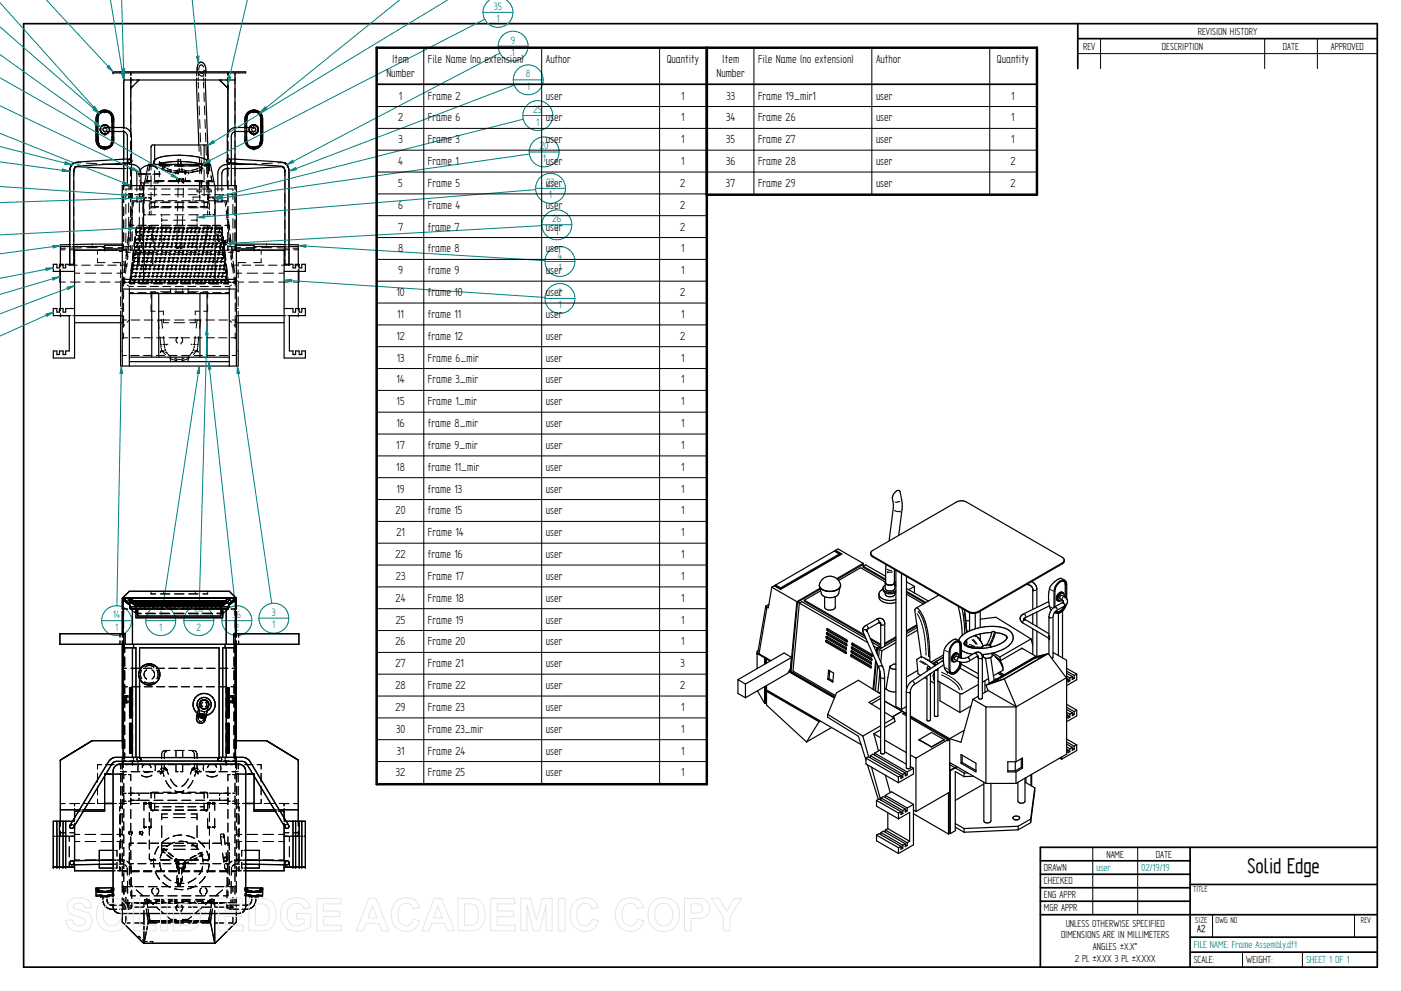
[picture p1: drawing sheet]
<svg xmlns="http://www.w3.org/2000/svg" width="594mm" height="420mm" viewBox="0 0 594 420" stroke-linecap="round" stroke-linejoin="round" font-family="sans-serif">
<defs><g id="words">
<text font-size="10.1" x="529" y="370.2">Solid Edge</text>
<g font-size="5.6">
<text x="166.3" y="26.9">Item</text>
<text x="181.5" y="26.9">File Name (no extension)</text>
<text x="231.5" y="26.9">Author</text>
<text x="282.7" y="26.9">Quantity</text>
<text x="306.3" y="26.9">Item</text>
<text x="321.5" y="26.9">File Name (no extension)</text>
<text x="371.5" y="26.9">Author</text>
<text x="422.7" y="26.9">Quantity</text>
<text x="163.8" y="32.6">Number</text>
<text x="303.8" y="32.6">Number</text>
<text x="169.2" y="42.2">1</text>
<text x="181.5" y="42.2">Frame 2</text>
<text x="231.5" y="42.2">user</text>
<text x="288.8" y="42.2">1</text>
<text x="308.1" y="42.2">33</text>
<text x="321.5" y="42.2">Frame 19_mir1</text>
<text x="371.5" y="42.2">user</text>
<text x="428.8" y="42.2">1</text>
<text x="168.8" y="51.5">2</text>
<text x="181.5" y="51.5">Frame 6</text>
<text x="231.5" y="51.5">user</text>
<text x="288.8" y="51.5">1</text>
<text x="307.9" y="51.5">34</text>
<text x="321.5" y="51.5">Frame 26</text>
<text x="371.5" y="51.5">user</text>
<text x="428.8" y="51.5">1</text>
<text x="168.9" y="60.7">3</text>
<text x="181.5" y="60.7">Frame 3</text>
<text x="231.5" y="60.7">user</text>
<text x="288.8" y="60.7">1</text>
<text x="308" y="60.7">35</text>
<text x="321.5" y="60.7">Frame 27</text>
<text x="371.5" y="60.7">user</text>
<text x="428.8" y="60.7">1</text>
<text x="168.9" y="70">4</text>
<text x="181.5" y="70">Frame 1</text>
<text x="288.8" y="70">1</text>
<text x="307.9" y="70">36</text>
<text x="321.5" y="70">Frame 28</text>
<text x="371.5" y="70">user</text>
<text x="428.4" y="70">2</text>
<text x="168.9" y="79.2">5</text>
<text x="181.5" y="79.2">Frame 5</text>
<text x="231.5" y="79.2">user</text>
<text x="288.5" y="79.2">2</text>
<text x="307.8" y="79.2">37</text>
<text x="321.5" y="79.2">Frame 29</text>
<text x="371.5" y="79.2">user</text>
<text x="428.4" y="79.2">2</text>
<text x="168.8" y="88.5">6</text>
<text x="181.5" y="88.5">Frame 4</text>
<text x="231.5" y="88.5">user</text>
<text x="288.5" y="88.5">2</text>
<text x="168.8" y="97.7">7</text>
<text x="181.5" y="97.7">frame 7</text>
<text x="231.5" y="97.7">user</text>
<text x="288.5" y="97.7">2</text>
<text x="168.8" y="107">8</text>
<text x="181.5" y="107">frame 8</text>
<text x="231.5" y="107">user</text>
<text x="288.8" y="107">1</text>
<text x="168.8" y="116.2">9</text>
<text x="181.5" y="116.2">frame 9</text>
<text x="231.5" y="116.2">user1</text>
<text x="288.8" y="116.2">1</text>
<text x="168.1" y="125.5">10</text>
<text x="181.5" y="125.5">frame 10</text>
<text x="231.5" y="125.5">user2</text>
<text x="288.5" y="125.5">2</text>
<text x="168.4" y="134.8">11</text>
<text x="181.5" y="134.8">frame 11</text>
<text x="231.5" y="134.8">user</text>
<text x="288.8" y="134.8">1</text>
<text x="168.1" y="144">12</text>
<text x="181.5" y="144">frame 12</text>
<text x="231.5" y="144">user</text>
<text x="288.5" y="144">2</text>
<text x="168.2" y="153.3">13</text>
<text x="181.5" y="153.3">Frame 6_mir</text>
<text x="231.5" y="153.3">user</text>
<text x="288.8" y="153.3">1</text>
<text x="168.1" y="162.6">14</text>
<text x="181.5" y="162.6">Frame 3_mir</text>
<text x="231.5" y="162.6">user</text>
<text x="288.8" y="162.6">1</text>
<text x="168.2" y="171.8">15</text>
<text x="181.5" y="171.8">Frame 1_mir</text>
<text x="231.5" y="171.8">user</text>
<text x="288.8" y="171.8">1</text>
<text x="168.1" y="181.1">16</text>
<text x="181.5" y="181.1">frame 8_mir</text>
<text x="231.5" y="181.1">user</text>
<text x="288.8" y="181.1">1</text>
<text x="168.1" y="190.3">17</text>
<text x="181.5" y="190.3">frame 9_mir</text>
<text x="231.5" y="190.3">user</text>
<text x="288.8" y="190.3">1</text>
<text x="168.1" y="199.6">18</text>
<text x="181.5" y="199.6">frame 11_mir</text>
<text x="231.5" y="199.6">user</text>
<text x="288.8" y="199.6">1</text>
<text x="168.1" y="208.8">19</text>
<text x="181.5" y="208.8">frame 13</text>
<text x="231.5" y="208.8">user</text>
<text x="288.8" y="208.8">1</text>
<text x="167.8" y="218.1">20</text>
<text x="181.5" y="218.1">frame 15</text>
<text x="231.5" y="218.1">user</text>
<text x="288.8" y="218.1">1</text>
<text x="168.1" y="227.3">21</text>
<text x="181.5" y="227.3">Frame 14</text>
<text x="231.5" y="227.3">user</text>
<text x="288.8" y="227.3">1</text>
<text x="167.7" y="236.6">22</text>
<text x="181.5" y="236.6">frame 16</text>
<text x="231.5" y="236.6">user</text>
<text x="288.8" y="236.6">1</text>
<text x="167.9" y="245.9">23</text>
<text x="181.5" y="245.9">Frame 17</text>
<text x="231.5" y="245.9">user</text>
<text x="288.8" y="245.9">1</text>
<text x="167.8" y="255.1">24</text>
<text x="181.5" y="255.1">Frame 18</text>
<text x="231.5" y="255.1">user</text>
<text x="288.8" y="255.1">1</text>
<text x="167.8" y="264.4">25</text>
<text x="181.5" y="264.4">Frame 19</text>
<text x="231.5" y="264.4">user</text>
<text x="288.8" y="264.4">1</text>
<text x="167.7" y="273.6">26</text>
<text x="181.5" y="273.6">Frame 20</text>
<text x="231.5" y="273.6">user</text>
<text x="288.8" y="273.6">1</text>
<text x="167.7" y="282.9">27</text>
<text x="181.5" y="282.9">Frame 21</text>
<text x="231.5" y="282.9">user</text>
<text x="288.6" y="282.9">3</text>
<text x="167.7" y="292.1">28</text>
<text x="181.5" y="292.1">Frame 22</text>
<text x="231.5" y="292.1">user</text>
<text x="288.5" y="292.1">2</text>
<text x="167.7" y="301.4">29</text>
<text x="181.5" y="301.4">Frame 23</text>
<text x="231.5" y="301.4">user</text>
<text x="288.8" y="301.4">1</text>
<text x="167.9" y="310.6">30</text>
<text x="181.5" y="310.6">Frame 23_mir</text>
<text x="231.5" y="310.6">user</text>
<text x="288.8" y="310.6">1</text>
<text x="168.2" y="319.9">31</text>
<text x="181.5" y="319.9">Frame 24</text>
<text x="231.5" y="319.9">user</text>
<text x="288.8" y="319.9">1</text>
<text x="167.9" y="329.2">32</text>
<text x="181.5" y="329.2">Frame 25</text>
<text x="231.5" y="329.2">user</text>
<text x="288.8" y="329.2">1</text>
</g>
<g font-size="5.1" fill="#008080">
<text x="209.4" y="4.2">35</text>
<text x="210.5" y="9.5">1</text>
<text x="216.6" y="18.5">9</text>
<text x="216.9" y="23.8">1</text>
<text x="223" y="32.8">8</text>
<text x="223.3" y="38.1">1</text>
<text x="226.1" y="47.9">25</text>
<text x="227.4" y="53.2">1</text>
<text x="228.8" y="63.4">20</text>
<text x="230.1" y="68.7">1user</text>
<text x="231.6" y="78.8">23</text>
<text x="232.8" y="84.1">1</text>
<text x="234.2" y="94.2">26</text>
<text x="235.5" y="99.5">1</text>
<text x="236.5" y="109.8">4</text>
<text x="236.8" y="130.8">1</text>
<text x="47.8" y="262.1">14</text>
<text x="67.5" y="262.1">1</text>
<text x="82.5" y="262.1">37</text>
<text x="98.6" y="262.1">36</text>
<text x="115.3" y="261.1">3</text>
<text x="48.8" y="267.4">1</text>
<text x="67.5" y="267.4">1</text>
<text x="83.3" y="267.4">2</text>
<text x="99.5" y="267.4">2</text>
<text x="115.5" y="266.3">1</text>
</g>
<g font-size="4.9">
<text x="507.9" y="14.7">REVISION HISTORY</text>
<text x="459.3" y="21">REV</text>
<text x="492.7" y="21">DESCRIPTION</text>
<text x="544" y="21">DATE</text>
<text x="564.3" y="21">APPROVED</text>
<text x="469.1" y="363.6">NAME</text>
<text x="490.1" y="363.6">DATE</text>
<text x="442.7" y="369.3">DRAWN</text>
<text x="442.7" y="375">CHECKED</text>
<text x="442.7" y="380.7">ENG APPR</text>
<text x="442.7" y="386.4">MGR APPR</text>
<text x="451.9" y="392.9">UNLESS OTHERWISE SPECIFIED</text>
<text x="449.9" y="397.9">DIMENSIONS ARE IN MILLIMETERS</text>
<text x="455.7" y="407.8">2 PL ±X.XX 3 PL ±X.XXX</text>
<text x="463.5" y="402.9">ANGLES ±X.X°</text>
<text x="506.2" y="408.3">SCALE:</text>
<text x="528.4" y="408.3">WEIGHT:</text>
</g>
<g font-size="4.9" fill="#008080">
<text x="464.9" y="369.3">user</text>
<text x="483.9" y="369.3">02/19/19</text>
<text x="506.2" y="402">FILE NAME: Frame Assembly.dft</text>
<text x="553.8" y="408.4">SHEET 1 OF 1</text>
</g>
<text font-size="4.8" x="507.7" y="395.3">A2</text>
<g font-size="4.1">
<text x="505.9" y="378.3">TITLE</text>
<text x="506.9" y="391.1">SIZE</text>
<text x="515.4" y="391.1">DWG NO</text>
<text x="577" y="391.1">REV</text>
</g>
</g></defs>
<g fill="none" stroke="#000" stroke-width=".72">
<path d="M10 10h574v400h-574zM457 10v19.1M457 16.4h127M504.6 359.2v50.8M584 359.2h-142.9v50.8M441.1 365h63.5M441.1 370.7h63.5M441.1 376.4h63.5M504.6 375h79.4M441.1 382.1h63.5M441.1 387.8h142.9M504.6 397.3h79.4"/>
<path d="M504.6 403.7h79.4"/>
</g>
<g fill="none" stroke="#000" stroke-width=".42">
<path d="M466.7 16.4v12.7M536.3 16.4v12.7M558.6 16.4v12.7M55.5 33.9h.1M55.5 37.4h.1M55.5 33.9h1.1M55.5 30.9v1M55.5 32.9v2.8M55.5 36.2v1.2M55.5 37.6v3.7M56.6 36.2l-1.1 1.2M57.8 33.9h1.2l-1.2 1.2"/>
<path d="M83.3 33.1v.8M83.4 31.1v1.2M83.5 30.4v.3M83.6 28.6l.1 1.2M84.1 34.9l.1 2.5M84.1 32.9v1.3M84.2 31.1l.8 1h1.1M84.2 39.3l.2 3.8M84.2 30.6l-.1 1.6M84.4 28.9l-.1 .8M86.3 34.9l.1 2.4M86.4 28.4a.98 .98 0 0 0-1.2-.9 .98 .98 0 0 0-.8 1.2"/>
<path d="M86.4 33l-.1 1.2M86.4 31.1v1.2M86.5 39.3l.1 3.8M86.5 29.9a.98 .98 0 0 1-.8 1.2 .98 .98 0 0 1-1.1-.9M86.6 29.7l-.1 .7M87.1 33.2l-.1 .7M87.2 31.4l-.1 1.1M87.2 30.4v.5M87.3 30l-.3 1.2M93.1 33.9h.1M93.1 33.9h1.2M95.5 33.9h1.1"/>
<path d="M96.6 30.9v1M96.6 32.9v2.2M96.6 36.2v1.2M99.6 30.9v1M99.6 32.9v2.8M99.6 37.6v3.7M457 22.7h127M41.3 56.5l.1 3.7M41.4 49.6l-.1 3.8M41.5 50.4v9l.4 1.5M41.5 50.5v3M41.5 53.5l.2 6.7"/>
<path d="M41.6 49.7l-.1 .8M41.6 58l.1 2.2M41.9 49l-.1 .1M41.9 48.9l-.3 .8M42.9 55.8h.1M42.9 55.8a1.87 1.87 0 0 0 3.2 0M42.9 47.7l-1.2 1.1M42.9 55.9l.5 .6 1.1 .3M43 47.8a3 3 0 0 1 4.1 1.2M44.5 56.8h.1M44.5 53h.1M44.5 47.4h.1"/>
<path d="M44.5 47.2h.1M44.5 53l-1.1 .3-.5 .7a1.87 1.87 0 0 1 3.2 0M44.5 47.2l-.8 .1M44.5 46.7l1 .1M44.5 47.4l.7 .1M44.5 53l.5 .1M44.5 52.9l1 .2M44.5 47.4l-.8 .1M44.5 54.1h.4M44.9 54.1h.1M45 55.6l-.5 .2M45 56.7l-.5 .1"/>
<path d="M45 53.1l1.1 .8M45.1 53.1l.3 .2M45.2 54.5v.8M45.4 56.5l-.3 .2M45.5 56.6l-1 .3M45.9 47.8a2.98 2.98 0 0 0-4 1.1M46.1 55.8l-1.1 .9M46.1 54h.1M46.1 54l.3 .9-.3 .9M46.2 54.1l.1 .2M46.2 53.9l.1 .2M46.3 55.5l-.1 .3"/>
<path d="M46.3 54.7v.5M46.3 54.1v1.7M46.3 55.8v.1M46.3 54.1l.1 .2M46.4 47.2l1.3 1.4M46.4 55.5l-.1 .3M47.1 49l.3 .7M47.1 48.9l.1 .1M47.4 49.7l.1 .7M47.4 49.7h.1M47.4 49.7l.1 9.7-.3 1.4M47.4 50.4l.1 1.4"/>
<path d="M47.5 50.4v3.5M47.5 55.8l.1 .5M47.6 57.9v1.5M47.6 56.3v3.1M47.6 59.4l-.3 1.3M47.7 54.1v.5M47.7 55.2v.6M48.1 49.5l.1 2.4M48.2 57.9l-.1 2.5M48.2 53.4v3M52.4 54.1v.5M52.4 55.2v.6"/>
<path d="M55.5 43.1v3.7M55.5 48.7v3.7M55.5 54.3v3.8M55.5 59.8v3.8M84.4 45l.2 3.8M84.7 50.7l.1 3.7M84.9 56.4l.1 3.8M86.7 45l.2 3.7M86.9 50.7l.2 3.7M87.2 56.3l.1 3.8M96.6 56.3v1.8M96.6 60v3.6"/>
<path d="M99.6 43.1v3.7M99.6 48.7v3.7M99.6 54.1v3.8M99.6 59.8v3.7M103.9 57.9l.1 2.5M103.9 53.4v3M104 49.5l-.1 2.4M104.4 54.1v.5M104.4 55.2v.6M104.5 59.4l.1 .7M104.5 57.9v1.5M104.6 53.9l-.1 5.5"/>
<path d="M104.7 49.7h.1M104.7 49.7l-.1 9.7 .5 1.5M104.7 49.7l-.1 3.6M105 48.9l-.3 .8M105.7 55.5l.1 .3M105.7 54.6v.6M105.7 47.2l-1.3 1.4M105.8 54.1l-.1 .2 .2-.2M105.8 55.5l.1 .3M105.8 55.5l.2 .3M105.9 53.9l-.3 .7 .2 1.3M105.9 54.1v.2"/>
<path d="M106 54l-.2 1.5M106 55.8h.1M106 55.8a1.83 1.83 0 0 0 3.2 0l-.5 .7-1.1 .3M106 55.9l.5 .6 1.1 .3M106.3 53.6l-.3 .4M106.6 56.6l1 .3M106.7 56.5l.9 .3M106.8 54.5v.8M107.2 55.6h.1M107.2 54.1h.1M107.2 55.7l.4 .1M107.3 47.4l-1.6 .6-.6 .9"/>
<path d="M107.3 47.4l1.8 .4M107.6 53h.1M107.6 56.8h.1M107.6 47.4h.1M107.6 47.2h.1M107.6 54.1h-.4M107.6 53l-1.1 .3-.5 .7 .3-.4M107.6 46.7l-.9 .1M107.6 47.4l-.8 .1M107.6 53l1.1 .3 .5 .6M107.6 52.9l-1 .2M107.6 53l-.9 .3"/>
<path d="M107.6 47.2l.9 .1M107.6 47.4l.8 .1M107.9 53l.5 .2M108.4 53.2a1.78 1.78 0 0 0-2.1 .4M108.4 53.2l.8 .8M109.1 47.8l1.1 1.1M109.2 54h.1M109.3 47.7l1.1 1.1M110.2 48.9l.3 .8M110.3 49l.2 .7M110.5 59.5l-.4 1.4M110.5 49.7l.1 9.7"/>
<path d="M110.5 58v1.5M110.5 49.7l.2 .8M110.5 56.5v3M110.7 50.4v1.5M110.7 53.4v3M110.7 57.9l-.4 2.9M110.7 50.5l-.1 1.4M110.7 49.6l.1 3.8M110.8 56.5l-.1 3.7M31.3 72.6h.1M31.3 72.6v2M31.3 76.6v3.7"/>
<path d="M31.3 72.2h.1M31.4 72h.1M31.4 72l-.1 .2M31.6 71.1h.1M31.6 71.1l-.2 .6M31.9 70.7h.1M31.9 70.7l-.1 .2M32 70.7h.1M32 68.9l2.3 .1M32.3 70.7h.1M36.6 69.2l4.5 .2M41.7 61l1.2 1.2"/>
<path d="M41.7 60.2l.4 .8M43 62l2 .4M43.4 69.5l2.2 .1M43.4 62.2l.9 .2-1.1-.4 .4 .2M43.8 62.6h.1M43.8 62.6l.7 .1M44.5 62.4h.1M44.5 62.7h.1M44.6 62.4h.1M45.3 63.1l-.8 .1M45.4 63l-.1 .1M45.8 62.2l-.8 .2"/>
<path d="M45.9 62l-1.1 .4M46.2 62l-1.2 .4M47.3 60.7l-.1 .1M47.7 61.3l-1.4 1.4M52.4 71.5h1.1M52.4 69.7h1.1M52.4 67.5v.5M52.4 68.6v.6M52.4 78.7v1.8M54.1 69.1h.1M54.1 69.1h-.1M54.3 67.4h-.3"/>
<path d="M54.3 69.1h.3M54.4 68.7h.1M54.5 67.6l-.3 .4 .2 .7M54.6 67.4h.2M54.6 69.1h.1M54.6 71.5h1.1M54.7 69.7h1M54.8 78.9l-.1 1.6M54.8 69h.1M54.8 69l-.1 .1M54.9 67.4h.1M55 69h.1"/>
<path d="M55.1 67.4h.1M55.2 67.4l.5 .2v.4M55.3 78.5l-.4 .2M55.5 65.4v3.7M55.5 70.9v3.7M55.5 76.5v3.6M55.6 78.6l.2 .2M55.7 68.4v.3l-.6 .3M55.9 79v1.6M58 78.7v2.2M58.8 73.7l3 .1M58.8 73.7h.3"/>
<path d="M58.9 73.4l-.1 .3M58.9 73.8l.2 1.2M59.2 72.6l-.2 .5M59.3 79l-.1 1.5M59.3 78.7v.1M59.3 76.3l.3 1.3M59.4 73.7h.4M59.4 72.1l-.1 .2M59.6 77.6h.1M59.7 77.6h.1M59.8 78.5v2.4M60.3 78.7l.1 .1"/>
<path d="M60.4 79v1.6M61 78.7v1.7M61.3 77.6h1.9M61.4 77h2M62.1 73.8h1.8M62.1 73.7h1.8M62.3 76.8h.1M62.3 76.5h1.8M62.3 76.8h1.8M62.3 76.5v.2M62.7 74.4l-.4 2.1M62.7 74.7l-.4 2.1"/>
<path d="M62.8 70.1h1.1M63.5 70.4h.1M63.5 70.4h2.1M63.5 70.1h2.1M63.5 70.1l-.4 2.2M63.5 70.1v.2M63.5 70.4l-.4 2.2M64 69.7v2.4M64 74.5v4.7M65.1 70.4l1.7 1.3M65.2 69.7l.4 .7M65.4 77h3.8"/>
<path d="M65.6 67.9v2.2M65.6 72.3v4.4M65.6 78.9v4.3M65.6 70.4l1 .8M65.9 73.7h1.9M65.9 76.5h3.7M65.9 76.8h3.7M66.6 71.2h.1M67.3 76.4l-.3 1.2h-1.9M67.4 72.7l.4 1M67.6 69.6h.1M67.6 68.7h.1"/>
<path d="M67.6 69.5h.1M67.6 68.7l.1 .1M67.6 68.8l.1 .1M67.7 68.9h.1M67.7 73.8l-.2 1.3M67.7 70.4h4.1M67.7 70.1h4.1M67.7 69.3l-.1 .2M67.8 68.8h.1M67.8 68.8l.1 .1M67.8 73.7l-3 .1M67.9 68.9h.1"/>
<path d="M68.3 69.1h.1M68.3 69.1h.2M68.5 69.2h.1M68.6 71.4l.1 .1M68.6 71.4l.9 .5M68.7 71.9l4.1 .8M68.7 71.2l-.1 .2M69 70.9l-.2 .2M69 71.5l.3 .1M69.1 70.5l-.1 .2M69.1 70.5l.2 .1M69.1 70.5l.9 .6"/>
<path d="M69.3 71.6l.3 .2M69.3 71.5v.1M69.5 70.7h.2M69.6 71.1l-.1 .2M69.7 70.7v.2M69.7 70.7l.5 .3M70.1 72.1l.4 .2M70.6 69.7h.1M70.6 72.3l2.1 .6M70.6 69.7l2.4 .4M70.6 71.3l.4 .2M70.9 71.5l1.6 .6"/>
<path d="M71.2 72.6h.1M71.2 77h3.9M71.4 72.6h.1M71.5 76.5h3.6M71.5 76.8h3.6M71.8 72.8l.8 .2M71.8 71.9h.1M72 72l.2 .1M72.5 72.1l.2 .1M72.5 72.1l.4 .1M73.2 73.2l1.2 .1M73.4 72.4h.4"/>
<path d="M73.9 73.1l1.2 .1M73.9 70.1h4.2M74 72.3l1 .1M74.2 72.5l.7 .1M74.4 73.3h.1M74.9 76.6l1.2 .5M74.9 75.2l-.1 1.5M75 72.3l.1 .1M75 72.3l-.1 1.4M75 72.2v.1M75 73.3l.6 .1M75 72.4l.2 .1"/>
<path d="M75 72.9h4.2M75.1 72.4h.1M75.1 73.2h.1M75.1 72.4v.2M75.1 72.9v.3M75.3 72.1h.1M75.3 73.2h.1M75.3 73.2l.1 .1M75.3 72.6h.3M75.4 70.3l2.5 .1M75.4 68.2l.4 .2M75.5 67.7h.3"/>
<path d="M75.5 67.7v.2M75.5 67.7l.1 .7M75.5 72.6h.1M75.5 79.7l-.1 3.9M75.6 69.7l.1 1M75.6 73.4h.1M75.6 76.7l.7 .3M75.6 76.5v.2M75.6 75.8l.1 .3M75.6 75.8v1.9M75.6 72l-.3 .1M75.6 69.2l.3 1.3"/>
<path d="M75.6 75.9v.3M75.7 73.2l-.1 .2M75.7 72.6v.3M75.7 75.9l.7 .1M75.7 72.6l.4 .1M75.7 72.6h-.1M75.7 76.1l.7 .1M75.7 75.9h-.1M75.9 71.7l.2 .9M76 71.3l.1 .6M76 76.3l-1.1 .3M76.1 71.9h.1"/>
<path d="M76.1 72.6h.1M76.1 71.9l-.2 .1M76.1 72.7h.1M76.1 71.9v.3M76.1 72.5v.2M76.1 71.9h.3M76.2 67.7h.4M76.3 75.6h.1M76.3 75.8h.1M76.3 76.5h.1M76.3 75.6l-.7 .2M76.3 75.8l-.6 .1"/>
<path d="M76.3 76.5l-.7 .2M76.4 72.7h.4M76.4 72.6h.4M76.5 72.7h.8M76.6 68.2l-.4 .2M76.6 67.7v.2M76.6 67.7v.3M76.7 69.7l.1 1M76.7 68.3v.2M76.8 69.7l.2 .7M77 76.5h3.6M77 76.8h3.6"/>
<path d="M77 71.7l.2 .9M77 72.6h.2M77.1 77h3.8M77.1 71.2l.1 .7h-.3M77.1 76.5l.7 .3M77.2 76.1h.1M77.2 76.2h.1M77.2 77h.1M77.2 75.6l.7 .3M77.2 75.8l.6 .1M77.2 72.6h.1M77.2 72.5v.2"/>
<path d="M77.3 72h.1M77.3 72l-.1 .2M77.3 72h.2M77.3 72.7h.1M77.4 76.4l1.2 .4M77.4 77.1h.1M77.8 79.8l-.1 3.9M77.8 75.9l-.6 .2M77.8 72l.5 .1M77.8 75.9l.1 .1M77.8 76.5v.3M77.8 76.8l-.6 .2"/>
<path d="M77.9 75.9h-.1M77.9 75.9l-.1 1.9M77.9 76l-.7 .2M77.9 76l-.1 .3M78.2 72.6h.1M78.2 73.4h.8M78.2 72.6v.3M78.2 73.2v.2M78.2 72.6l-.4 .1M78.3 73.3l-.1 .1M78.4 73.3h.1M78.5 72.6h-.2"/>
<path d="M78.5 73.3h.1M78.6 76.8l-1.2 .3M78.6 72.3h.1M78.6 73.2l-.1 .1M78.6 75.4v1.4M78.7 73.2h.1M78.7 72.3v.4M78.7 72.9v.3M78.7 72.4h.1M78.7 72.4v1.4M78.8 73.2h.1M78.8 72.4l-.2 .1"/>
<path d="M78.9 72.6h-.6M79.9 73.3h.1M79.9 72.4h-1.1M80 73.1l-1.2 .1M80.1 70.3l-6.2 .1M80.2 70.4h4.2M80.2 70.1h4.2M81.1 72.3l-1.4 .3M81.5 73.1l-1.6 .2M82.4 72l-.6 .2M82.5 76.5h3.7M82.5 76.8h3.7"/>
<path d="M82.9 77h3.9M83.1 72.7l-.7 .2M83.3 71.6l-2.2 .6M83.5 71.6h.1M83.7 71.5h-.1M83.7 72.4l-2.4 .6M84.1 71.3l-.2 .1M84.3 61.5l.1 2.7M84.5 67l.2 2.7M84.5 79.6v1M84.7 69.7v.4M84.7 70.5v3.2"/>
<path d="M84.7 79.3h1.2M84.7 76.5v3.6M84.7 69.7l-2.1 .4M84.9 69.7h-.2M85.1 62.1l.2 3.7M85.2 71.1l.1 .3M85.2 70.7l-.1 .3M85.3 67.8l.1 1.9M85.4 71.8h-.1M85.4 69.7v.4M85.4 70.5v3.2M85.4 76.5v2.8"/>
<path d="M85.4 71.5l.1 .2M85.5 69.7h.1M85.5 70.6l-.1 .1M85.5 70.6v.1M85.5 70.6l-1.1 .6M85.5 72.2h.1M85.5 71.7h.1M85.5 72.2l-4.1 .7M85.5 69.7l.3 .1M85.6 70.9l.2 .3M85.7 71.6l-.2 .1M85.7 69.5l-.5 .1"/>
<path d="M85.8 69.8h.1M85.8 77.6h-1.3v.9M85.9 71.3l.1 .2M86 71.5h-.2M86 71.5l-1 .4M86.1 69.3h.1M86.1 69.3l.1 .7M86.2 69.2h.1M86.2 69.2v.1M86.3 69.2h.1M86.5 70.4h2.1M86.5 70.1h2.1"/>
<path d="M86.6 67.3v2.3M86.6 71.9v4.4M86.6 78.6v4.5M87.2 79.3h1.2M87.2 77.6h1.4v1M87.4 62.1l.1 3.7M87.6 67.7l.1 2.3M87.7 70.5v3.2M87.7 76.5v2.8M88 76.5l1.9 .2M88 76.8h1.9M88 68.2v1.7"/>
<path d="M88 71.7v3.5M88 77v3.4M88.4 68.6v.3M88.4 69.3v.7M88.4 70.5v3.2M88.4 76.5v3.6M88.6 70.4h.1M88.6 70.1l.4 2.5M88.6 70.1v.2M88.6 79.6v1M88.7 69.7l-.4 1.2-.7 .5M88.8 77h1.9"/>
<path d="M89.4 74.4l.5 2.4M89.9 76.8h.1M92.4 78.7v2.2M94.1 78.7v2.3M96.4 71.5h1M96.4 69.7h1.1M96.4 68.4v.3l.6 .3M96.6 65.5v3.7M96.6 71v3.7M96.6 76.5v3.7M96.9 67.4l-.5 .2v.4M97 69h.1"/>
<path d="M97 67.4h.1M97.2 69h.1M97.3 69h.1M97.3 67.4h.1M97.3 67.4h.2M97.5 69.1h.1M97.5 69.1h.2M97.6 67.6l.3 .4-.2 .7M97.7 68.7h.1M97.9 67.4h.2M98 69.1h.1M98.5 71.5h1.1"/>
<path d="M98.6 69.7h1M99.6 65.4v3.8M99.6 70.9v3.6M99.6 76.5v4M104.4 61.3l1.4 1.4M104.6 60.1l.3 .8M104.6 60.1l.2 .6M106 62a2.99 2.99 0 0 0 2.7 .2M106 62l.5 .2M106.2 62l.4 .2M106.6 62.2l.7 .2M106.7 63l.1 .1"/>
<path d="M106.8 63.1l.8 .1M107.5 62.4h.1M107.6 62.4h.1M107.6 62.7h.1M108.4 62.5l-.8 .2M108.7 69.5l-2.2 .1M108.9 62l-1.1 .4 .9-.2M109.1 62l-.4 .2M110.3 60.8l-.1 .1M110.4 61l-1.2 1.2M115.5 69.2l-4.5 .2M119.8 70.7h.1"/>
<path d="M120 70.7h.1M120.1 68.9l-2.3 .1M120.1 70.7h.1M120.2 70.7h.1M120.3 70.8h.1M120.5 71.1l.2 .5M120.7 71.6h.1M120.7 71.9l.1 .3M120.8 72.2h.1M120.8 72.6h.1M120.8 72.6v2M120.8 76.5v3.7"/>
<path d="M31.3 82.2v3.7M31.3 87.8v3.7M31.3 93.4v3.7M31.3 99v3.7M52.4 82.3v3.6M52.4 87.8v3.6M52.4 93.2v3.7M52.4 98.6v3.8M53.4 81.8v2.8M53.4 86.7v4M53.4 92.8v4M53.4 98.8v4.1"/>
<path d="M53.4 82.5h1.8M54.5 99.6l-.4 4M54.6 99.1l-.4 3.5M54.6 86.1v3.9M54.6 92.1v3.9M54.6 98.1v3.9M54.7 82.1v1.5h.4M54.9 96.1h.2M55 95.5h.1M55 95.6h1.7M55 95.5h1.7M55 95.5l-.2 2.1"/>
<path d="M55 95.1h.2M55 82.1h-.4v1.9M55.2 93.9l-.4 3.4M55.2 94.1l.1 .1M55.2 80.1h-1.8v.8M55.2 93.2h.2M55.3 96.1h.2M55.4 92.3h.1M55.4 95.1l-.3 3.7M55.5 82v3.7M55.5 87.5l.1 3.8M55.5 93v3.8"/>
<path d="M55.5 98.6v3.7M55.5 94.2h.2M55.6 90.4h.1M55.6 82.1h.5v2M55.6 93.2l.2 .1M55.7 89.4l.1 .1M55.7 92.3h.2M55.7 88.6l-.3 3.5M55.8 91.4h.2M55.9 82.1v1.5h-.4M56 90.5h.1M56.1 89.5h.1"/>
<path d="M56.1 86.1v4M56.1 92.1v4M56.1 98.1v4M56.2 89.4l-.4 3.8M57.1 82.5h3.8M57.1 80.1h3.8M57.2 85.6h-.6l-.2 1.9M57.7 96.7h.1M57.7 96.7h2.5M57.7 85.1v.2M57.7 85.5v.1M57.7 96.7l-.3 1.8"/>
<path d="M57.7 96.7l-.3 1.9M57.7 99.3h.1M57.7 99.1v.3M57.8 99.6l.1 .2-.1-.2M57.8 98.7v.2M57.8 98.6v.2M57.9 85.6h.8M57.9 96.3h2M57.9 96.3l-.2 2.3M57.9 96.3v.1M57.9 96.6v.1M58 85.1h-1.8l-.2 1.7"/>
<path d="M58 83.3v2.3M58.1 98.3h.1M58.1 98.3l-.2 .2M58.3 98.3h-.1M58.4 85.1v.2M58.4 85.5v.1M58.5 99.9l-.3-.1 2.5 .1M58.5 95.6h3.5M58.5 95.5h3.5M58.7 99.9h.2M58.8 99.9h.1M58.8 99.9l-.1 .5"/>
<path d="M59.1 85.6h2.1M59.1 86.1v3.9M59.1 92.1v3.9M59.1 98.1v3.9M59.1 98.3h.1M59.1 99.9h.1M59.1 99.9h.5M59.1 99.9l-.1 .5M59.2 85.1v.2M59.2 85.5v.1M59.2 82.1v1.5h.4M59.2 97.8l-.1 .5"/>
<path d="M59.4 98.3h.1M59.5 96.7h.1M59.5 96.6h.1M59.5 96.7l-.2 .5M59.5 96.6l-.2 .6M59.6 82.1h-.5v1.9M59.6 97.8l-.2 .5M59.6 99.1l-.6 3.4M59.7 96.6l.1 .1M59.8 96.7h.1M59.8 83.3v2.3M59.8 96.6l-.2 .6"/>
<path d="M59.9 85.1h3.8M60.1 82.1h.5v2M60.1 99.1l-.7 3.4M60.2 98.3h-1.9M60.3 95.6l-.3 1.7M60.4 82.1v1.5h-.4M60.4 98.3h.6M60.6 86.1v4M60.6 92.1v4M60.6 98.1v4M60.7 99.9h.1M60.7 99.9l-.1 .5"/>
<path d="M60.8 96.7h.6M61 99.9h.1M61 98.3h.1M61 99.9h.5M61 99.9l-.1 .5M61 95.6l-.4 1.7M61 91.1h.1M61 84.1h.1M61 82.3v4.1M61 88.7v2.4M61.1 84.2h.1M61.1 83.9h.1"/>
<path d="M61.1 97.7l-.1 .6M61.1 84h.1M61.2 98.3h.6M61.2 91.1h.7M61.2 83.8h.9M61.3 98.3h.1M61.3 96.7h.1M61.3 96.6h.1M61.3 96.6l-.1 .6M61.3 96.7l-.1 .5M61.3 83.9h.1M61.3 83.9h.8"/>
<path d="M61.4 97.8l-.1 .5M61.5 96.7h4.5M61.6 96.7h.1M61.6 96.6l-.1 .6M62 96.3h4M62 99.9h4M62.2 98.3h3.8M62.3 98.3h.5M62.5 99.9h.1M62.5 99.9l-.1 .5M62.6 91.1h1M62.8 99.9h.1"/>
<path d="M62.8 99.9l-.1 .5M62.8 98.3h.1M62.8 95.6h4.5M62.8 82.5h3.7M62.8 80.1h3.7M62.9 97.8l-.1 .5M62.9 83.9l.9 .1M63 83.8h.7M63 98.3h.6M63.1 98.3h.1M63.1 96.7h.1M63.1 96.6h.1"/>
<path d="M63.1 96.6l-.1 .6M63.1 96.7l-.1 .5M63.2 85.6h3.6M63.2 97.8l-.1 .5M63.3 95.6l.5 1.7M63.3 88.7v.1M63.3 89.6v1.5M63.4 86.5l-.1 1.6M63.4 96.7h.1M63.4 96.6l-.1 .6M63.7 88.2l-.3 .3M63.7 86l-.3 .3"/>
<path d="M63.7 83.8h.1M63.8 95.5h3.5M63.9 91.1h2.2M63.9 88.1h2.2M64 84h.1M64 83.9h.1M64 85.9h.1M64 84.2h.1M64 81.7v2.9M64 85.3v.5M64 86v1.7M64 89.4v1.7"/>
<path d="M64 85.9h2.1M64 85.9h-.1M64.1 95.6l.3 1.7M64.1 87.7l-.1 .1M64.1 98.3h.5M64.2 87.7h.1M64.2 99.1l.7 3.5M64.3 99.9h.1M64.3 87.6h.3M64.3 99.9l-.1 .5M64.6 99.9h.1M64.6 98.3h.1"/>
<path d="M64.6 99.9l-.1 .5M64.7 99.1l.6 3.5M64.7 97.7l-.1 .6M64.7 97.8l-.1 .5M64.8 98.3h.6M64.9 98.3h.1M64.9 96.7h.1M64.9 96.7l-.1 .5M65 96.6h.1M65 96.6l-.2 .6M65 97.8l-.1 .5M65.2 96.6l.1 .1"/>
<path d="M65.3 96.7h.1M65.3 96.7l-.2 .5M65.6 87.6h.1M65.6 85.5v2.1M65.6 87.8h1.7M65.7 85.1h3.7M65.7 99.9h.5M65.9 98.3h.6M66.2 99.9h.1M66.2 99.9l-.2 .5M66.3 96.7h1.3M66.5 99.9h.1"/>
<path d="M66.5 98.3h.1M66.5 99.9h.5M66.5 99.9l-.1 .5M66.5 97.8v.5M66.7 98.3h.5M66.8 98.3h.1M66.8 96.7h.1M66.8 96.6h.1M66.8 96.6l-.1 .6M66.9 97.8l-.1 .5M67 96.6l.1 .1M67.1 96.7h.1"/>
<path d="M67.1 96.7l-.1 .5M67.3 87.6h-2.6M67.5 99.9h5M67.7 96.7h5.3M67.8 98.3h4.1M68 99.9h.1M68 99.9l-.1 .5M68 96.3h4M68.1 91.1h3.9M68.1 88.1h3.9M68.1 85.9h3.9M68.3 99.9h.1"/>
<path d="M68.3 98.3h.1M68.3 99.9l-.1 .5M68.4 97.8l-.1 .5M68.5 82.5h3.7M68.5 80.1h3.7M68.6 98.3h.1M68.6 95.6h4M68.6 91.1v.7M68.6 92.6v1.4M68.6 94.8v2.5M68.6 99.1v3.4M68.6 93.3h2.4"/>
<path d="M68.6 87.6h4M68.6 96.7h.1M68.6 96.6h.1M68.6 96.6l-.1 .6M68.6 96.7l-.1 .5M68.7 85.6h3.6M68.7 97.8l-.1 .5M68.9 96.7h.1M68.9 96.7l-.1 .5M69.1 95.5h3.5M69.1 87.8h3.5M69.8 99.9h.1"/>
<path d="M69.8 99.9l-.1 .5M70.1 99.9h.1M70.1 98.3h.1M70.1 99.9l-.1 .5M70.2 97.8l-.1 .5M70.4 98.3h.1M70.4 96.7h.1M70.4 96.6h.1M70.4 98.3h.5M70.4 96.6v.6M70.4 96.7l-.1 .5M70.4 96.6h.2"/>
<path d="M70.5 97.8l-.1 .5M70.7 96.7h.1M70.7 96.7l-.1 .5M71.3 85.1h3.8M71.5 98.3h.5M71.6 99.9h.1M71.6 99.9l-.1 .5M72 99.9h.1M72 98.3h.1M72 99.9l-.2 .5M72 97.8v.5M72.2 98.3h.1"/>
<path d="M72.3 98.3h.1M72.3 96.7h.1M72.3 96.6h.1M72.3 96.6l-.1 .6 .1-.5M72.3 97.8v.5h.4M72.6 96.7h.1M72.6 96.7l-.1 .5M73.3 98.3h.5M73.5 99.9h.1M73.5 99.9l-.1 .5M73.6 96.7h4.9M73.6 95.6h4.9"/>
<path d="M73.6 93.3h4.9M73.6 99.9h-.6M73.7 99.9h4.2M73.8 99.9h.1M73.8 98.3h.1M73.8 96.7h4M73.8 99.9l-.1 .5M73.9 98.3h3.9M73.9 97.8l-.1 .5M74.1 98.3h.1M74.1 96.7h.1M74.1 96.3h4"/>
<path d="M74.1 96.7l-.1 .5M74.1 91.1h4M74.1 88.1h4M74.1 85.9h4M74.2 82.5h3.7M74.2 80.1h3.7M74.2 97.8l-.1 .5h.4M74.2 87.6h3.7M74.2 85.6h3.7M74.3 95.5h3.5M74.4 87.8h3.4M74.4 96.7h.1"/>
<path d="M74.4 96.7h.5M74.4 96.7l-.1 .5M75.1 98.3h.5M75.1 97.3l-.1 3.8M75.2 91.4l-.1 3.9M75.3 99.9h.1M75.3 99.9l-.1 .5M75.4 85.6l-.1 3.8M75.6 99.9h.1M75.6 98.3h.1M75.6 99.9l-.1 .5M75.7 97.8l-.1 .5"/>
<path d="M75.9 98.3h.1M75.9 96.6h.1M75.9 96.6l-.1 .6M76 97.8l-.1 .5h.5M76.2 96.7h.1M76.2 96.7l-.1 .5M76.9 98.3h.5M77 85.1h3.7M77.1 99.9h.1M77.1 99.9l-.1 .5M77.3 97.4l-.1 3.9M77.4 99.9h.1"/>
<path d="M77.4 98.3h.1M77.4 99.9l-.1 .5M77.5 91.5l-.1 3.9M77.5 97.8l-.1 .5M77.6 85.7l-.1 3.8M77.8 98.3h.1M77.8 96.6h.1M77.8 96.6l-.1 .6M77.8 96.7l-.2 .5M77.8 97.8v.5h.4M78.1 96.7h.1M78.1 96.7l-.1 .5"/>
<path d="M78.7 98.3h.4M78.8 99.9h.1M78.8 99.9l-.1 .5M78.9 99.9h-.5M79 96.7h.7M79.1 99.9h.1M79.1 98.3h.1M79.1 99.9h.5M79.1 99.9l-.1 .5M79.2 97.8l-.1 .5M79.3 98.3h.2M79.5 98.3h.1"/>
<path d="M79.5 96.6h.1M79.5 98.3v-.5v.5h.4M79.5 96.7l-.2 .5M79.5 96.6l-.1 .6M79.5 96.6v.1M79.6 95.5h3.5M79.6 87.6h3.9M79.6 87.8h3.5M79.7 98.3h3.9M79.7 96.7h.1M79.7 96.7h5.2M79.7 99.9h4.3"/>
<path d="M79.7 96.7v.5M79.8 85.6h3.7M79.8 82.5h3.8M79.8 80.1h3.8M80.1 91.1h4M80.1 88.1h4M80.1 85.9h4M80.1 96.3h4M80.4 98.3h.5M80.5 99.9h.1M80.5 99.9l-.1 .5M80.9 99.9h.1"/>
<path d="M80.9 98.3h.1M80.9 99.9l-.2 .5M80.9 97.8v.5M81.1 93.3h2.5M81.1 98.3h.1M81.1 96.6h.1M81.1 98.3l.1-.5-.1 .5h.5M81.1 96.7v.5M81.1 96.6l.1 .1M81.4 96.7h.1M81.4 96.7v.5M81.9 84.6v.5"/>
<path d="M82.1 98.3h.4M82.2 99.9h.1M82.2 99.9l-.1 .5M82.2 99.9l-.1 .6M82.5 99.9h.1M82.5 98.3h.1M82.5 99.9l-.1 .6M82.5 99.9l-.1 .5M82.6 97.8l-.1 .5M82.7 85.1h3.7M82.8 98.3h.1M82.8 96.6h.1"/>
<path d="M82.8 98.3l.1-.5-.1 .5h.5M82.8 96.6v.6M82.8 96.7v.6M82.8 96.6l.1 .1M83.1 96.7h.1M83.1 96.7v.6M83.6 95.6h-4M83.6 81.1v.2h1.9M83.6 91.1v.7M83.6 92.6v1.4M83.6 94.8v2.5M83.6 99.1v3.4"/>
<path d="M83.8 98.3h.4M83.9 99.9h.1M83.9 99.9l-.1 .5M83.9 99.9l-.1 .6M84.2 99.9h.5M84.2 99.9h.1M84.2 98.3h.1M84.2 99.9l-.1 .6M84.2 99.9l-.1 .5M84.3 97.8l-.1 .5M84.5 98.3h.1M84.5 96.7h.1"/>
<path d="M84.5 98.3l.1-.5-.1 .5h.5M84.5 96.7l-.1 .6M84.5 81.3v.7M84.5 82.8v.8M84.6 96.7h.1M84.6 96.6l-.2 .6M84.7 82.6v2.5M84.8 96.7h.5M84.9 96.7h.1M84.9 95.5h3.4M84.9 87.6h2.6M84.9 96.7l-.2 .6"/>
<path d="M85 83.6h-3.1v.4M85.2 99.9h4.6M85.3 85.6h3.7M85.5 98.3h.4M85.5 82.5h3.7M85.5 80.1h3.7M85.5 80.6l-1.9 .2M85.5 98.3h3.9M85.6 99.9h.1M85.6 99.9l-.1 .5M85.6 99.9l-.1 .6M85.8 96.7h4.6"/>
<path d="M85.9 99.9h.1M85.9 98.3h.1M85.9 99.9l-.1 .6M85.9 99.9l-.1 .5M86 97.8l-.1 .5M86.1 91.1h2.2M86.1 88.1h2.1M86.1 85.9h1.9M86.1 98.3h.5M86.2 96.3h4M86.2 98.3h.1M86.2 96.7h.1"/>
<path d="M86.2 96.7l-.1 .6M86.3 96.7h.1M86.3 96.6l-.2 .6M86.3 97.8l-.1 .5M86.6 87.6h.1M86.6 96.7h.1M86.6 85.4v2.2M86.6 87.8h-1.7M86.6 96.7l-.2 .6M87.2 98.3h.4M87.3 99.9h.1M87.3 99.9l-.1 .5"/>
<path d="M87.3 99.9l-.1 .6M87.4 99.1l-.6 3.4M87.5 80.6h2.1v.2M87.6 87.6h.1M87.6 87.6h.2M87.6 99.9h.1M87.6 98.3h.1M87.6 99.9l-.1 .5M87.6 99.9l-.1 .6M87.7 97.8l-.1 .5M87.8 98.3h.5M87.9 98.3h.1"/>
<path d="M87.9 99.1l-.7 3.5M88 96.7h.1M88 96.6l-.2 .6M88 96.7l-.2 .6M88 96.6v.1M88 87.7h.1M88 87.7v.1M88 84.2h.1M88 85.9h.1M88 82.3v2.3M88 85.3v.5M88 86v1.7"/>
<path d="M88 89.4v1.7M88 95.6l-.2 1.7M88 85.9h.2M88 97.8l-.1 .5M88.1 84h.1M88.1 83.9h.1M88.1 83.6h3.2v.5M88.3 96.7h.1M88.3 96.7l-.2 .6M88.3 84h.1M88.3 83.8h.1M88.3 85.1h3.8"/>
<path d="M88.3 83.9h.8M88.3 83.8h.8M88.4 82.6v2.5M88.4 88.2l.3 .2M88.4 86l.3 .3M88.6 91.1h.9M88.6 81.3v.8M88.6 82.8v.8M88.7 86.3h.1M88.8 95.6l-.5 1.7M88.8 86.4v1.7M88.8 88.6v.2"/>
<path d="M88.8 89.6v1.5M88.9 98.3h.5M89 99.9h.1M89 99.9l-.1 .5M89 99.9l-.1 .6M89.3 99.9h.1M89.3 98.3h.1M89.3 95.6h-4.4M89.3 99.9l-.1 .5M89.3 99.9l-.1 .6M89.4 97.9l-.1 .4M89.4 97.8l-.1 .5"/>
<path d="M89.5 98.3h.5M89.6 81.1l-2.1 .2M89.6 98.3h.1M89.7 96.7h.1M89.7 96.6l-.2 .7M89.7 96.6v.1M89.7 97.9l-.1 .4M90 96.7h.1M90 96.7l-.2 .6M90 96.7l-.2 .5M90 83.9h.8M90 83.8h.8"/>
<path d="M90.1 95.5h3.5M90.2 95.6h3.4M90.2 91.1h.6M90.3 99.9h.5M90.5 98.3h.6M90.7 99.9h.1M90.7 99.9l-.1 .5M90.7 99.9l-.1 .6M90.8 83.9h.1M90.8 83.8h.1M90.9 85.6h2.1M90.9 96.7h.5"/>
<path d="M90.9 84h.1M90.9 83.8l.1 .1M91 84h.1M91 83.9h.1M91 84.2h.1M91 99.9h.1M91 98.3h.1M91 84l.1 2.4M91 99.9h.5M91 99.9l-.1 .6M91.1 91.1h.1M91.1 88.7v2.4"/>
<path d="M91.1 95.6l.4 1.7M91.1 97.8l-.1 .5M91.2 82.5h3.7M91.2 80.1h3.7M91.2 98.3h2.1M91.3 84.6v.5M91.3 98.3h.1M91.3 96.7h.1M91.3 96.6l-.1 .7M91.4 97.9l-.1 .4M91.5 99.9h1.9M91.6 96.7h.1"/>
<path d="M91.6 96.7v.6M91.6 96.7v.5M91.8 95.6l.4 1.7M91.9 99.1l.8 3.4M92 99.9h.4M92.2 96.3h2M92.4 83.3v2.3M92.4 99.9h.1M92.4 99.9l-.1 .6M92.4 99.1l.7 3.5M92.7 99.9h.1M92.7 98.3h.1"/>
<path d="M92.7 99.9h.2M92.7 99.9l-.1 .6M92.8 97.8l-.1 .5M92.9 85.1v.2M92.9 85.5v.1M93 98.3h.1M93 96.7h.1M93 96.6v.6M93 96.7l-.1 .6M93 96.6l.2 .1M93.1 97.8l-.1 .5M93.3 96.7h.1"/>
<path d="M93.3 96.7v.6M93.3 96.7v.5M93.4 85.6h.9M93.5 99.9h-.3M93.6 99.9h.1M93.7 85.1v.2M93.7 85.5v.1M93.7 98.5v.1M93.8 98.7v.3M93.8 99.7l-.2 .2M93.9 99.4h.1M93.9 99.1v.3"/>
<path d="M94 96.7h.1M94 96.7l.2 2M94.1 85.1h1.8l.2 1.7M94.1 83.4v2.2M94.1 98.4l.2 .8M94.2 96.7h-2.6M94.2 96.3l.2 1.9M94.2 96.7l.2 1.9M94.2 96.3v.1M94.2 96.6v.1M94.3 99.2h.1M94.3 99.2v.3"/>
<path d="M94.3 99.2l-.2 .7M94.3 99.9l.1 .3M94.4 85.1v.2M94.4 85.5v.1M94.9 85.6h.6l.2 1.9M95.4 95.6h1.7M95.4 95.5h1.7M95.9 89.4l.4 3.8M96 90.5h.1M96 89.5h-.1M96.1 91.4h.2M96.2 92.3h.1"/>
<path d="M96.3 88.6l.4 3.5M96.4 90.4h.2M96.4 89.4l-.1 .1M96.5 93.2l-.2 .1M96.6 94.2h-.2M96.6 92.3h.2M96.6 82v3.8M96.6 87.5l-.1 3.8M96.6 93v3.8M96.6 98.6v3.8M96.6 96.1h.2M96.7 95.1l.3 3.7"/>
<path d="M96.9 93.2h-.2M96.9 80.1h1.9v.8M96.9 82.5h1.9M96.9 95.1h.2M96.9 93.9l.4 3.4M97 94.1l-.2 .1M97 96.1h.2M97.1 95.5h.1M97.1 95.5l.3 2.1M97.5 99.1l.4 3.5M97.6 99.6l.4 4M98.8 81.8v2.7"/>
<path d="M98.8 86.6v4M98.8 92.7v4M98.8 98.8v4.1M99.6 82v3.9M99.6 87.6v3.8M99.6 93.1v3.7M99.6 98.6v3.7M120.8 82.1v3.8M120.8 87.8v3.6M120.8 93.3v3.8M120.8 99v3.7M25.4 114.2v.9"/>
<path d="M25.6 119.6h2.1M25.6 105.9h2M25.6 112.1v.9M25.6 114.1v1M27.2 112.4h-1.8v.9M27.8 105.2l-2.2 .1M29.1 112.4h3.7M29.5 104.5h.6M29.6 112.1h.1M29.6 112.1h.5M29.6 105.9l2 .1M29.8 119.6h4.2"/>
<path d="M30.1 103.7h-.6M30.7 104.5h.6M30.7 103.7h.6M30.8 112.1h.5M31.3 112.1h.1M31.3 104.6v3.7M31.3 110.2v1.9M31.6 115.8h2.2M34.6 105.1l-4.5 .1M34.7 112.4h3.6M36.1 115.8h4.5M36.1 119.6h4.2"/>
<path d="M39 105h2.2M39 105h-2.2M39.1 104.5l-.1 .5M39.1 103.5v.5M40.2 112.4h3.6M41.4 109.6v1.7h3.2M41.4 106.1v1.7M42.1 106h.8M42.5 119.6h4.1M42.9 115.8h4.4M43.4 105h4.4M43.6 106h.8"/>
<path d="M44.4 106h.1M45.7 112.4h3.7M47.9 111.3h3.2v1.5M49.6 115.8h2.3M50 105h2.2M51.1 114.4v3.4M51.1 119.8v4M51.3 112.4h1.7M51.4 119l-.5 .6h-2.1M51.9 119.6h.1M51.9 106.1h1.7M51.9 104.6h.4"/>
<path d="M51.9 115.4h.2M51.9 111h.2M51.9 103.5h.1M51.9 105.5h.1M51.9 104h.1M51.9 118.3l.5-.6-.2 1.9M52 119.7h.1M52.1 119.8h.1M52.1 119.7h1.7M52.1 119.8h1M52.1 119.7l.9 .6M52.1 119.7v.1"/>
<path d="M52.1 119.6h.1M52.1 103.5l.1 .2M52.1 119.6h1.2M52.1 104h.1M52.2 119.6h.1M52.2 105l-.1 .5M52.2 103.9v.6M52.4 118.4l.1 .1M52.4 119.6h.1M52.4 119.6v1.7M52.4 111l.2 1.4M52.4 105.9h.1"/>
<path d="M52.4 105.9h1M52.4 104.1v2M52.5 117.3l-.3 2.3M52.6 114l-.2 1.4M52.7 119.7h.1M52.7 118.5h.2M52.9 104.6h2.3M53 117.8l-.2 1.8M53 112.9h.2M53.2 111.7l-.5 3.9M53.2 110.6l-.5 4.5M53.4 105v2h1.8"/>
<path d="M53.5 108.5h.3M53.6 112.1l-.4 3.8M53.8 105.6l-.4 4M53.9 111.5l-.4 1.5M54 104.4l-.5 3.9M54.1 108.5v1.5M54.3 106.4l-.5 3.8M54.3 119.6l10.2 .1M54.3 119.6h.9M54.4 105.9h1.1M54.6 104.1v2M54.9 100.8l-.4 3.7"/>
<path d="M55 119.8h.1M55 119.7h.1M55 119.8v.1M55.1 119.3l-.1 .4M55.2 118.6h.1M55.2 119.7v.1M55.2 118.6l-.1 .3M55.2 118.4l-.2 1.9M55.2 119.8h.1M55.2 119.7h.1M55.2 119.9h.1M55.2 119.6h.1"/>
<path d="M55.2 119.9h1.9M55.2 119.9v.2M55.3 116.8l-.1 1.8M55.4 119.1l-.2 .7M55.5 105.9h.1M55.5 104.1v2h4.1M55.5 117.7l-.3 1.9M55.5 116.5l-.3 2.1M55.6 118.2h.1M55.6 118v.3M55.6 117.8h.1M55.6 117.7l-.4 2.5"/>
<path d="M55.6 117.6v.3M55.7 117.5h.1M55.7 118.4v.1M55.7 117.5l.1-.7-.1 .7M55.8 119.8h-1.6M55.9 117.3h.1M55.9 117.3h-.1M55.9 115.1h.1M55.9 115l.1 .1M55.9 117.2l-.2 .2M56 115.2h.1M56 111.3l-.6 5"/>
<path d="M56 115.2l.1 .2M56 114.9l-.1 .1M56 114.5h.1M56 114.5v.1M56.1 115.4h.1M56.1 114.2h.1M56.1 104.1v2M56.1 115.4l-.2 .7M56.1 118.7h1.8M56.1 114.2l-.1 .1M56.1 112.5l-.4 3.9M56.1 111.8l-.4 3.9"/>
<path d="M56.3 114l-.2 .2M56.3 111.9h.1M56.3 111.7v.3M56.3 111.9v.1M56.3 111.3h.1M56.3 114h.1M56.3 111.3v.2M56.4 112.2h.1M56.4 112.3l.1 .1M56.4 112.2l-.4 2.3M56.4 112.2l.1 .1M56.4 111.1h.1"/>
<path d="M56.4 119.8h1.2M56.4 111.1l-.1 .2M56.4 113.5l-.1 .5M56.5 114h.1M56.5 114h.4M56.6 105.9l-.5 4.5M56.6 112.4h.2M56.6 110.9h.1M56.6 108.8h.1M56.6 108.7v.1M56.6 110.9v.1M56.6 110.9l-.2 .2"/>
<path d="M56.7 108.6l-.1 .2M56.7 112.4l-.1 .6M56.7 112.4l-.1 .5M56.7 109.1h.1M56.7 112.4h.1M56.7 108.1v.3M56.7 109l.2 .2M56.8 119.7h.1M56.8 110.9h2.5M56.8 110.4l-.2 .5M56.8 112.5h.1M56.8 110.9h.1"/>
<path d="M56.8 106l-.4 3.9M56.8 106.6l-.5 3.8M56.8 112.5h2.2M56.8 119.4v.3M56.9 118.7h.1M56.9 118.7v.3M57 109.3h.1M57 107.8h.1M57 110.9h.1M57 107.8l-.2 .2M57 109.3h.8M57 119.7l.1 .1"/>
<path d="M57 109.3l-.1 .5M57 105.6h.1M57 105.4v.3M57.1 119.8h.1M57.1 119.7h.1M57.1 105.9l.1 .2M57.1 110.4l-.1 .5M57.1 105v.2M57.1 119.4v.4M57.1 109.3h.1M57.1 109.3h1.8h-.6M57.2 104.6h3.7"/>
<path d="M57.2 107h3.7M57.2 107.8h.1M57.2 118.7h.1M57.2 100.4l-.4 4.2M57.2 107.7l-.1 .1M57.2 107.7h1.8M57.2 118.7v.4M57.3 117.2h.1M57.3 109.3h.1M57.3 107.7l.1-.4-.1 .5M57.3 109.3l-.1 .6M57.4 104.6h.1"/>
<path d="M57.4 102.4h.1M57.4 102.4v.2M57.4 102.3v.1M57.4 104.6l-.3 .2M57.4 116.7l-.1 .5M57.4 114h.5M57.4 100.7l-.4 3.9M57.4 102.7l.2 .3M57.4 101.8v.3M57.5 100.2l-.5 3.9M57.5 106.2h.1M57.5 106.1v.1"/>
<path d="M57.6 117.2h.1M57.6 115.6h.1M57.6 107.7h.1M57.6 104.6h.1M57.6 107.7l.1-.4-.1 .5h.4M57.6 115.6l-.2 .5 .2-.5h-.4M57.6 106.1h.1M57.6 106.1l-.1 .6M57.7 116.7l-.1 .5M57.7 101.5h.1M57.7 101.5l-.2 .2M57.8 103h2.3"/>
<path d="M57.8 104.6h.1M57.9 115.6h.1M57.9 114h.1M57.9 115.6h.5M57.9 115.6l-.1 .5 .1-.5M57.9 114v-.5v.5M57.9 104.6h.1M57.9 106.2h.1M57.9 106.2h.5M57.9 104.6l.1-.5-.1 .5M57.9 106.1l-.1 .6M57.9 101.4h2.5"/>
<path d="M58 117.2h-2M58.2 114h.1M58.2 114l.1-.5-.1 .5h.4M58.2 112.4h.1M58.2 103h.1M58.2 104.6h.1M58.2 104.6l.1-.5-.1 .5h.5M58.2 112.4l-.1 .6M58.2 103l-.1 .5M58.3 119.8h1.2M58.3 115.6h-2h.5M58.3 114h-1.9"/>
<path d="M58.3 118.7h.6M58.5 112.5h.1M58.5 110.9h.1M58.5 103h.1M58.5 112.4l-.1 .6M58.5 103l-.1 .5M58.5 101.4h.1M58.6 119.7h.1M58.6 107.8h.5M58.6 117.2h.5M58.6 110.4l-.1 .5M58.6 119.4v.3"/>
<path d="M58.6 101l-.1 .4M58.7 104.3l-.3 1.8M58.8 118.7h.1M58.8 118.7l-.1 .3M58.8 110.9h.1M58.8 109.3h.1M58.8 119.7l.1 .1M58.8 109.3l-.1 .5M58.8 101.4h.1M58.9 119.8h.1M58.9 119.7h.1M58.9 110.4l-.1 .5"/>
<path d="M58.9 119.4v.4M58.9 101l-.1 .4M59 106.2h.4M59 118.7h.6M59.1 117.2h.1M59.1 118.7h.1M59.1 109.3h.1M59.1 107.8h.1M59.1 104.3l-.3 1.8M59.1 104.1v2M59.1 109.3h.5M59.1 118.7l-.1 .4"/>
<path d="M59.1 109.3l-.1 .5M59.2 119.9h3.9M59.2 107.7v-.4l-.1 .5M59.2 114h.5M59.2 116.7l-.1 .5M59.2 104.6h.5M59.3 107.7h.1M59.3 117.2h4.3M59.4 117.2h.1M59.4 115.6h.1M59.4 115.6l-.1 .5 .1-.5h-.5M59.4 107.7h.1"/>
<path d="M59.4 106.1h.1M59.4 107.7l.1-.4-.1 .5h.5M59.4 106.1l-.1 .6M59.5 116.7l-.1 .5M59.7 115.6h.1M59.7 114h.1M59.7 115.6h.5M59.7 115.6l-.1 .5 .1-.5M59.7 106.2h.1M59.7 106.1h.1M59.7 104.6h.1M59.7 106.2h.5"/>
<path d="M59.7 106.1l-.1 .6M59.7 104.6l.1-.5-.1 .5M59.8 110.9h.5M59.8 113.5l-.1 .5M59.9 114h.1M59.9 118.7h3.7M60 114h.1M60 112.4h.1M60 104.6h.1M60 103h.1M60 104.6l.1-.5-.1 .5h.5M60 112.4l-.1 .6"/>
<path d="M60 103l-.1 .5M60.1 119.8h1.2M60.1 112.4l-.5 .1M60.1 113.5l-.1 .5h.5M60.1 109.3h4.3M60.1 118.7l.5 .1-.1 .3 .1-.4M60.2 115.6h3.6M60.2 114h3.6M60.3 103h.6M60.3 112.5h.1M60.3 110.9h.1M60.3 112.5h4.2"/>
<path d="M60.3 112.5l-.1 .5M60.4 103h.1M60.4 101.4h.1M60.4 103l-.2 .5M60.4 119.7h.1M60.4 110.4l-.1 .5M60.4 107.8h.6M60.4 100.9v.5M60.5 110.9h3.5M60.5 119.4l-.1 .3M60.6 104.1v2M60.6 101.4h.5"/>
<path d="M60.6 118.7h.1M60.6 110.9h.1M60.6 109.3h.1M60.6 109.3l-.1 .5M60.7 101.4h.1M60.7 119.8h.1M60.7 119.7h.1M60.7 119.7l.1-.2-.1 .3M60.7 107.7h3.6M60.7 115.6h.6M60.7 110.4l-.1 .5M60.7 101v.4"/>
<path d="M60.8 106.2h.4M60.9 117.2h.1M60.9 118.8h.1M60.9 118.7h.1M60.9 118.8h.5M60.9 118.7l-.1 .4 .1-.3M61 109.3h.1M61 107.7h.1M61 107.8h.1M61 109.3l-.2 .6M61 107.7v-.4v.5M61 116.7l-.1 .5"/>
<path d="M61 104.6h.5M61 114h.5M61.2 117.2h.1M61.2 115.6h.1M61.2 115.6l-.1 .5M61.2 115.6l-.1 .6M61.2 107.7h.1M61.2 106.1h.1M61.2 107.7l.1-.4-.1 .5h.5M61.2 106.1v.6M61.3 116.7l-.1 .5M61.4 103h4.9"/>
<path d="M61.5 115.6h.6M61.5 115.6h.1M61.5 114h.1M61.5 106.2h.1M61.5 106.1h.1M61.5 104.6h.1M61.5 106.2h.6M61.5 115.6l-.1 .6M61.5 115.6l-.1 .5M61.5 106.1v.6M61.6 113.5l-.1 .5M61.8 114h.1"/>
<path d="M61.8 112.4h.1M61.8 112.4v.6M61.9 104.6h.1M61.9 103h.1M61.9 104.6l.1-.5-.1 .5h.5M61.9 103l-.1 .5M61.9 119.8h1.2M61.9 113.5l-.1 .5h.5M62 118.8h.4M62.1 112.5h.1M62.1 110.9h.1M62.1 112.5v.5"/>
<path d="M62.2 103h.1M62.2 101.4h.1M62.2 103l-.1 .5M62.3 119.7h.1M62.3 107.8h.5M62.3 110.4l-.2 .5M62.3 101l-.1 .5M62.3 119.4v.3M62.4 118.7h.1M62.4 118.7v.4M62.5 110.9h.1M62.5 109.3h.1"/>
<path d="M62.5 101.4h.1M62.5 109.3l-.1 .6M62.6 119.8h.1M62.6 119.7v-.2v.3M62.6 110.4l-.1 .5M62.6 101l-.1 .5M62.6 106.2h.6M62.6 115.6h.6M62.7 117.2h.1M62.7 118.8h.1M62.7 118.7h.1M62.7 118.8h.5"/>
<path d="M62.7 118.7v.4v-.3M62.8 109.3h.1M62.8 107.7h.1M62.8 107.8h.1M62.8 109.3h.5M62.8 109.3l-.2 .6M62.8 107.7l.1-.4-.1 .5M62.8 116.7l-.1 .5M62.9 107h3.7M62.9 114h.5M62.9 104.6h.5M63 117.2h.1"/>
<path d="M63.1 115.6h.1M63.1 107.7h.1M63.1 106.2h.1M63.1 107.7l.1-.4-.1 .5h.4M63.1 115.6l-.2 .6M63.1 115.6l-.2 .5M63.1 106.2l-.1 .5M63.2 116.7l-.2 .5M63.3 115.6h.6M63.4 115.6h.1M63.4 114h.1M63.4 106.2h.1"/>
<path d="M63.4 106.2h.5M63.4 115.6l-.2 .6M63.4 115.6l-.2 .5M63.4 106.2l-.1 .5M63.4 104.6h.1M63.5 113.5l-.1 .5M63.5 104.1l-.1 .5M63.7 114h.1M63.7 112.4h.1M63.7 112.4l-.1 .6M63.7 104.6h.1M63.7 103h.1"/>
<path d="M63.7 103l-.1 .5M63.7 119.8h1.2M63.7 113.5v.5h.4M63.8 104.1l-.1 .5h.5M63.8 118.8h.5M64 112.5h.1M64 112.5l-.1 .5M64 110.9h.1M64 103h.1M64 101.5h.1M64 103l-.1 .5M64 117.2h.6"/>
<path d="M64.1 119.7h.1M64.1 107.8h.5M64.1 110.4l-.1 .5M64.1 101l-.1 .5M64.1 119.4v.3M64.2 110.9h.6M64.3 118.7h.1M64.3 118.7l-.1 .4M64.3 110.9h.1M64.3 109.3h.1M64.3 101.4h.1M64.3 109.3l-.1 .6"/>
<path d="M64.4 119.8h.1M64.4 119.7v-.2v.3M64.4 110.4l-.1 .5M64.4 106.2h.6M64.4 115.6h.6M64.4 101l-.1 .5M64.6 117.2h.1M64.6 118.8h.1M64.6 118.7h.1M64.6 118.8h.5M64.6 118.7l-.1 .4 .1-.3M64.6 109.3h.1"/>
<path d="M64.6 107.8h.1M64.6 109.3h.5M64.6 109.3l-.1 .6M64.7 114h.6M64.7 116.7l-.1 .5M64.7 107.3l-.1 .5M64.7 104.6h.5M64.8 117.2h.1M64.8 107.8h.6M64.9 117.2h.1M64.9 115.6h.1M64.9 107.8h.1"/>
<path d="M64.9 106.2h.1M64.9 117.2h.5M64.9 115.6l-.1 .6M64.9 115.6l-.1 .5M64.9 106.2l-.1 .5M65 116.7l-.1 .5M65 107.3l-.1 .5M65.1 119.7h4.7M65.1 119.9h4M65.1 106.2h.6M65.2 115.6h.1M65.2 114h.1"/>
<path d="M65.2 115.6h4.1M65.2 115.6l-.1 .6M65.2 115.6l-.1 .5M65.2 106.2h.1M65.2 104.6h.1M65.2 106.2l-.1 .5M65.3 104.4l.4 1.7h-4.9M65.3 113.6l-.1 .4M65.3 104.1l-.1 .5M65.4 114h.5M65.5 114h.1M65.5 112.4h.1"/>
<path d="M65.5 118.7h3.7M65.5 117.2h3.7M65.5 112.4l-.1 .6M65.5 104.6h.1M65.5 103h.1M65.5 103l-.1 .5M65.6 119.8h1.2M65.6 104.4l.3 1.7M65.6 112.4l-.6 .1M65.6 104.1l-.1 .5h.5M65.6 118.8h.5M65.6 113.6l-.1 .4"/>
<path d="M65.7 114h3.6M65.7 112.4l4.3 .1M65.8 112.5h.1M65.8 110.9h.1M65.8 103h.1M65.8 101.5h.1M65.8 112.5l-.1 .5M65.8 103l-.1 .5M65.9 119.7h.1M65.9 101.4l-4.2 .1M65.9 107.8h.6M65.9 117.2h.5"/>
<path d="M65.9 110.4l-.1 .5M65.9 119.4v.3M65.9 101l-.1 .5M66 101.4l.6 .1M66.1 118.7h.1M66.1 107.7l4 .1M66.1 118.7l-.1 .4M66.1 110.9h.1M66.1 109.3h.1M66.1 109.3l-.1 .6M66.2 101.4h.1M66.2 119.8h.1"/>
<path d="M66.2 106.1h3.6M66.2 110.4l-.1 .5M66.2 119.5v.3M66.2 101v.5M66.3 106.2h.5M66.4 117.2h.1M66.4 118.8h.1M66.4 109.3h.1M66.4 107.8h.1M66.4 118.8h.5M66.4 118.7l-.1 .4M66.4 117.2l.1-.5-.1 .5"/>
<path d="M66.4 109.3l-.1 .6M66.5 114h.6M66.5 104.6h.5M66.5 107.3l-.1 .5M66.6 104.6h-5.1l.2-.5-.2 .5M66.6 107.8h.6M66.7 117.2h.1M66.7 115.6h.1M66.7 107.8h.1M66.7 117.2l.1-.5-.1 .5h.5M66.7 115.6l-.1 .5M66.7 115.6l-.1 .6"/>
<path d="M66.8 106.2h.1M66.8 106.2l-.2 .5M66.8 107.3l-.1 .5M67 106.2h.6M67 115.6h.1M67 114h.1M67 115.6l-.1 .5M67 115.6l-.1 .6M67 106.2h.1M67 104.6h.1M67 106.2l-.1 .5M67.1 113.5l-.1 .5"/>
<path d="M67.1 104.1l-.1 .5M67.2 101.5h.5M67.2 114h.6M67.3 104.6h.1M67.3 114h.1M67.3 112.4h.1M67.3 103h.1M67.3 112.4l-.1 .6M67.3 103v.5M67.4 119.8h1.2M67.4 104.1l-.1 .5h.5M67.4 113.6l-.1 .4"/>
<path d="M67.5 103h-.6M67.6 103h4.2M67.6 112.5h.1M67.6 110.9h.1M67.6 112.5l-.1 .5M67.7 103h.1M67.7 101.4h.1M67.7 104.6h4M67.7 103l-.1 .5M67.7 119.7h.1M67.7 106.2h4.6M67.7 107.8h.6"/>
<path d="M67.7 117.2h.5M67.7 119.7h.2M67.7 110.4l-.1 .5M67.8 101l-.1 .5M67.8 119.4l-.1 .3M67.9 101.4l4.2 .1M67.9 118.7h.1M67.9 110.9h.1M67.9 109.3h.1M67.9 118.7v.4v-.3h-.4M67.9 109.3v.6M68 101.4h.1"/>
<path d="M68 119.8h.1M68 110.4l-.1 .5M68.1 101l-.1 .5M68.1 119.5l-.1 .3M68.2 117.2h.1M68.2 118.8h.1M68.2 109.3h.1M68.2 107.8h.1M68.2 118.8h.5M68.2 118.7v.4M68.2 117.2l.1-.5-.1 .5M68.2 109.3v.5"/>
<path d="M68.4 104.6h.6M68.4 114h.5M68.4 107.3l-.2 .5M68.4 107.8h.6M68.5 117.2h.1M68.5 115.6h.1M68.5 104.6h3.8M68.5 107h3.8M68.5 117.2l.1-.5-.1 .5h.5M68.5 115.6l-.1 .5M68.5 115.6l-.1 .6M68.6 107.8h.1"/>
<path d="M68.6 106.2h.1M68.6 104.3v1.8M68.6 106.2l-.2 .5M68.7 107.3l-.1 .5M68.8 115.6h.1M68.8 115.6l-.1 .5M68.8 115.6l-.1 .6M68.9 114h.1M68.9 106.2h.1M68.9 104.6h.1M68.9 106.2l-.1 .5M69 113.6l-.1 .4"/>
<path d="M69 104.1l-.1 .5M69 114h.6M69.1 104.6h.5M69.2 114h.1M69.2 112.4h.1M69.2 104.6h.1M69.2 112.4l-.2 .6M69.2 112.4l.1 .1M69.2 103h.1M69.2 103l-.1 .5M69.3 119.8h1.1M69.3 113.6l-.1 .4"/>
<path d="M69.3 104.1l-.1 .5M69.5 112.5h.1M69.5 110.9h.1M69.5 112.5l-.1 .5M69.5 103h.1M69.5 101.4h.1M69.5 103l-.1 .5M69.5 119.7h.1M69.5 110.9h-4.2M69.5 117.2h.6M69.5 119.7h.2M69.5 110.4v.5"/>
<path d="M69.6 101l-.1 .5M69.6 119.4l-.1 .3M69.7 110.9h.5M69.8 118.7h.1M69.8 110.9h.1M69.8 109.3h.1M69.8 118.7l-.1 .4 .1-.3h-.5M69.8 109.3l-.1 .6M69.8 101.4h.1M69.8 119.8h.1M69.9 109.3h-4.2M69.9 110.4l-.1 .5"/>
<path d="M69.9 101l-.1 .5M69.9 119.5l-.1 .3M70 109.3h.6M70.1 117.2h.1M70.1 118.8h.1M70.1 118.7h.1M70.1 118.8h.5M70.1 118.7l-.1 .4M70.1 109.3h.1M70.1 107.8h.1M70.1 109.3l-.1 .6M70.1 117.2v-.5v.5"/>
<path d="M70.2 104.6h.6M70.2 114h.5M70.2 107.3l-.1 .5M70.3 107.8h.6M70.3 117.2h.1M70.4 117.2h.1M70.4 115.6h.1M70.4 117.2l.1-.5-.1 .5h.4M70.4 115.6l-.1 .6M70.4 107.8h.1M70.4 106.2h.1M70.4 106.2l-.1 .5"/>
<path d="M70.5 115.6l-.6 .1M70.5 107.3l-.1 .5M70.5 112.5h.6M70.6 115.6h4.2M70.7 115.7h.1M70.7 114h.1M70.7 106.2h.1M70.7 104.6h.1M70.7 115.6l-.1 .6M70.7 106.2l-.1 .5M70.8 110.9h4.2M70.8 113.5l-.1 .5"/>
<path d="M70.8 104.1l-.1 .5M70.9 104.6h.6M70.9 114l4.2 .1M71 114h.1M71 112.5h.1M71 112.5l-.1 .5M71 104.6h.1M71 103h.1M71 103l-.1 .5M71.1 119.9h3.9M71.1 119.8h1.2M71.1 113.6l-.1 .4"/>
<path d="M71.1 119.7h4M71.1 118.7h3.7M71.1 117.2h3.7M71.1 104.1l-.1 .5M71.3 112.5h.1M71.3 110.9h.1M71.3 112.5h.5M71.3 112.5l-.1 .5M71.3 103h.1M71.3 101.4h.1M71.3 112.4l4.1 .1M71.3 103l-.1 .5"/>
<path d="M71.4 107.8h3.5M71.4 117.2h.5M71.4 119.7h.1M71.4 110.4l-.1 .5M71.4 101l-.1 .5M71.5 119.4l-.1 .3M71.6 118.7h.1M71.6 106.1h3.5M71.6 118.7l-.1 .4 .1-.3h-.5M71.6 110.9h.1M71.6 109.3h.1M71.6 101.4h.1"/>
<path d="M71.6 109.3l-.1 .6M71.7 119.8h.1M71.7 110.4l-.1 .5M71.7 119.5v.3M71.7 101l-.1 .5M71.9 117.2h.1M71.9 118.8h.1M71.9 118.7h.1M71.9 118.8h.5M71.9 118.7l-.1 .4M71.9 117.2l.1-.5-.1 .5M71.9 109.3h.1"/>
<path d="M71.9 107.8h.1M71.9 109.3l-.1 .6M72 107.3l-.1 .5M72 104.6h.6M72.2 117.2h.1M72.2 115.6h.1M72.2 107.8h.1M72.2 106.2h.1M72.2 117.2l.1-.5-.1 .5h.5M72.2 115.6l-.1 .6M72.2 106.2l-.1 .5M72.3 107.3l-.1 .5"/>
<path d="M72.3 112.5h.6M72.4 103h.5M72.5 106.2h.6M72.5 115.7h.1M72.5 114h.1M72.5 115.6l-.1 .6M72.6 106.2h.1M72.6 104.6h.1M72.6 106.2l-.2 .5M72.6 113.6l-.1 .4M72.6 104.1v.5M72.7 104.6h.6"/>
<path d="M72.8 114h.1M72.8 112.5h.1M72.8 112.5l-.1 .5M72.8 104.6h.1M72.8 103h.1M72.8 103v.5M72.9 119.8h1.1M72.9 113.6l-.1 .4M72.9 104.1l-.1 .5M73.1 112.5h.6M73.1 112.5h.1M73.1 110.9h.1"/>
<path d="M73.1 103h.1M73.1 101.5h.1M73.1 103h.6M73.1 112.5l-.1 .5M73.1 103v.6M73.2 119.7h.1M73.2 101.4l-.6 .1M73.2 117.2h.5M73.2 110.4l-.1 .5M73.3 119.4l-.1 .3M73.3 101l-.2 .5M73.4 101.4h4.4"/>
<path d="M73.4 118.7h.1M73.4 118.7v.4v-.3h-.5M73.4 110.9h.1M73.4 109.3h.1M73.4 109.3l-.1 .6M73.5 101.4h.1M73.5 119.8h.1M73.5 110.4l-.1 .5M73.6 119.5l-.1 .3M73.6 101l-.1 .5M73.6 106.2h4.8M73.7 118.8h.1"/>
<path d="M73.7 118.7h.1M73.7 118.8h.5M73.7 118.7v.4M73.7 117.2h.1M73.7 109.3h.1M73.7 107.8h.1M73.7 117.2l.1-.5-.1 .5M73.7 109.3v.6M73.8 104.6h4.2M73.8 114l.5 .1M73.8 107.3l-.1 .5M73.9 103h4.4"/>
<path d="M74 117.2h.1M74 115.6h.1M74 107.8h.1M74 117.2l.1-.5-.1 .5h.5M74 115.6l-.1 .6M74 107.8h.5M74.1 106.2h.1M74.1 106.2l-.2 .5M74.2 107.3l-.2 .5M74.2 104.6h3.7M74.2 107h3.7M74.2 112.5h.6"/>
<path d="M74.2 103h.6M74.3 115.7h.1M74.3 114.1h.1M74.3 115.6l-.1 .6M74.4 106.2h.1M74.4 104.6h.1M74.4 106.2l-.2 .5M74.4 113.5l-.1 .6M74.5 104.1l-.1 .5M74.6 114h.1M74.7 112.5h.1M74.7 104.6h.1"/>
<path d="M74.7 103h.1M74.7 119.8h1M74.7 112.5l-.2 .5M74.7 103l-.1 .5M74.8 113.5l-.2 .6M74.8 104.1l-.1 .5M74.9 105.1l.7 .2M74.9 119.7h.1M74.9 103.1v2M75 112.5h.1M75 110.9h.1M75 103h.1"/>
<path d="M75 103h.5M75 117.2h.4M75 112.5l-.2 .5M75 103l-.1 .6M75 119.4l-.1 .3M75 101.4h.1M75.1 110.4l-.1 .5M75.1 118.7h.1M75.1 118.7v.4v-.3h-.4M75.1 101l-.1 .5M75.1 119.8h.1M75.2 110.9h.5"/>
<path d="M75.2 119.8h.1M75.3 110.9h.1M75.3 109.3h.1M75.3 109.3l-.1 .6M75.3 119.5l-.1 .3M75.3 101.4h.1M75.3 118.7v.4M75.3 110.4v.5M75.4 109.3h-4.2M75.4 101l-.1 .5M75.4 117.2h.1M75.4 118.8h.1"/>
<path d="M75.4 118.8h.5M75.5 116.7l-.1 .5M75.6 109.3h.1M75.6 107.8h.1M75.6 109.3h.4M75.6 109.3l-.1 .6M75.6 104.9h.1M75.6 104.9l-.7 .2M75.6 107.8h-.5M75.7 107.3l-.1 .5M75.7 117.2h.1M75.7 115.6h.1"/>
<path d="M75.7 115.6l-.1 .6M75.8 107.8h.5M75.8 115.6l-.5 .1M75.8 116.7l-.1 .5h.5M75.9 107.8h.1M75.9 106.2h.1M75.9 106.2l-.1 .5M75.9 112.5h.5M76 107.3l-.1 .5M76 115.7h.1M76 114.1h.1M76 103h.6"/>
<path d="M76 115.7h.5M76 115.7l-.1 .5M76.1 114l-.5 .1M76.2 113.6l-.2 .4M76.2 106.2h.1M76.2 104.6h.1M76.2 110.9h.5M76.2 106.2l-.1 .5M76.2 114h4.1M76.3 104.1l-.1 .5M76.4 114h.1M76.4 112.5h.1"/>
<path d="M76.4 119.8h1M76.4 112.5l-.2 .5M76.4 118.8h.5M76.4 104.9l.7 .3M76.4 105.4h.1M76.4 113.6v.5M76.5 104.6h.1M76.5 103h.1M76.5 103l-.1 .5M76.5 109.3h4M76.6 112.5h3.9M76.6 119.7h.1"/>
<path d="M76.6 104.1l-.1 .5M76.7 112.5h.1M76.7 110.9h.1M76.7 107.8h4M76.7 117.2h.4M76.7 112.5l-.2 .5M76.7 119.4l-.1 .3M76.7 110.9h4.1M76.7 117.2h3.7M76.7 103h.6M76.7 115.6h4.2M76.7 118.7l3.8 .1"/>
<path d="M76.7 110.4v.5M76.8 118.8h.1M76.8 118.8l-.1 .3M76.8 103h.1M76.8 101.5h.1M76.8 103l-.1 .6M76.8 119.8h.1M76.9 110.9h.5M76.9 119.8h.1M76.9 101l-.1 .5M77 110.9h.1M77 109.3h.1"/>
<path d="M77 106.1h3.5M77 119.7h4M77 109.3l-.1 .6M77 119.5l-.1 .3M77 119.9h4M77 118.8h.6M77 110.4v.5M77.1 101.5h.1M77.1 117.2h.1M77.1 118.8h.1M77.1 118.8l-.1 .3M77.1 105.2l-.7 .2"/>
<path d="M77.2 103.3l-.1 1.9M77.2 101l-.1 .5M77.2 116.7l-.1 .5M77.3 109.3h.1M77.3 107.8h.1M77.3 109.3l-.1 .6M77.4 107.3l-.1 .5M77.4 117.2h.1M77.4 115.6h.1M77.4 115.6l-.1 .6M77.5 116.7l-.1 .5h.4M77.6 107.8h.1"/>
<path d="M77.6 106.2h.1M77.6 106.2l-.1 .5M77.7 107.3l-.1 .5M77.7 115.7h.1M77.7 114.1h.1M77.7 115.7l-.1 .5M77.8 113.6l-.1 .4M77.9 106.2h.1M77.9 104.6h.1M77.9 110.9h.5M77.9 106.2l-.1 .5M78 104.1l-.1 .5"/>
<path d="M78.1 114h.1M78.1 112.5h.1M78.1 119.8h1.1M78.1 101.5h.4M78.1 112.5l-.2 .5M78.1 104.6h.5M78.1 118.8h.5M78.1 113.6v.5M78.2 104.6h.1M78.2 103h.1M78.2 103l-.1 .5M78.3 119.7h.1"/>
<path d="M78.3 104.1l-.1 .5M78.3 119.7l.1 .1M78.4 112.5h.1M78.4 110.9h.1M78.4 117.2h.4M78.4 112.5l-.1 .5M78.4 119.4l-.1 .3M78.4 103h.6M78.4 110.4v.5M78.5 103h.1M78.5 101.5h.1M78.5 118.8h.1"/>
<path d="M78.5 103l-.1 .5M78.5 119.8h.1M78.5 118.8l-.1 .3M78.6 110.9h.5M78.6 119.8h.1M78.6 101l-.1 .5M78.6 110.9h.1M78.6 109.3h.1M78.6 109.3v.6M78.7 119.5l-.1 .3M78.7 101.5h.5M78.7 118.8h.6"/>
<path d="M78.8 110.4l-.2 .5M78.8 101.5h.1M78.8 117.2h.1M78.8 118.8h.1M78.8 118.8l-.1 .3M78.9 101l-.1 .5M78.9 116.7l-.1 .5M79 109.3h.1M79 107.8h.1M79 109.3l-.1 .6M79.1 107.3l-.1 .5M79.1 117.2h.1"/>
<path d="M79.1 115.6h.1M79.1 115.6l-.1 .6M79.2 116.7l-.1 .5h.4M79.3 107.8h.1M79.3 106.2h.1M79.3 106.2l-.1 .5M79.4 106.2h-.5M79.4 107.3l-.1 .5M79.4 115.7h.1M79.4 115.7l-.1 .5M79.5 114h.1M79.5 103l4.6 .1"/>
<path d="M79.5 113.6v.4M79.6 106.2h.1M79.6 104.6h.1M79.6 110.9h.5M79.6 106.2l-.1 .5M79.7 104.6h-.6M79.7 104.1l-.1 .5M79.7 114h.1M79.7 112.5h.1M79.7 119.8h1.2M79.7 112.5l-.1 .5M79.8 104.6h4.1"/>
<path d="M79.8 118.8h.5M79.8 113.6l-.1 .5M79.9 104.6h3.7M79.9 107h3.7M79.9 104.6h.1M79.9 103h.1M79.9 103l-.1 .5M80 119.7h.1M80 104.1l-.1 .5M80 119.7l.1 .1M80 112.5h.1M80 110.9h.1"/>
<path d="M80 117.2h.5M80 112.5v.5M80.1 119.4l-.1 .3M80.1 110.4l-.1 .5M80.2 103h.1M80.2 101.5h.1M80.2 118.8h.1M80.2 101.5h-.5h4M80.2 103l-.1 .6M80.2 118.8l-.1 .3M80.3 119.8h.1M80.3 101l-.1 .5"/>
<path d="M80.3 110.9h.1M80.4 109.3h.1M80.4 109.3l-.1 .6M80.4 119.5l-.1 .3M80.4 101.5h.5M80.5 110.4l-.2 .5M80.5 101.5h.1M80.5 117.2h.1M80.5 118.8h.1M80.5 118.8h.5M80.5 118.8l-.1 .3M80.6 109.3h.5"/>
<path d="M80.6 101l-.1 .5M80.6 116.7l-.1 .5M80.7 109.3h.1M80.7 107.8h.1M80.7 114.1h.4M80.7 109.3l-.1 .6M80.7 117.2h.5M80.8 107.3l-.1 .5M80.8 117.2h.1M80.8 115.6h.1M80.8 115.7l-.1 .5M80.9 107.8h.5"/>
<path d="M80.9 116.8l-.1 .4M81 107.8h.1M81 106.2h.1M81 106.2l-.1 .5M81.1 115.6l.5 .1M81.1 107.3l-.1 .5M81.1 115.7h.1M81.1 114h.1M81.1 115.7l-.1 .5M81.2 113.6l-.1 .4M81.3 106.2h.1M81.3 104.6h.1"/>
<path d="M81.3 110.9h.5M81.3 106.2l-.1 .5M81.3 114l.6 .1M81.4 104.1l-.1 .5M81.4 114h.1M81.4 112.5h.1M81.4 119.8h1.1M81.4 101.5h.5M81.4 112.5v.5M81.5 118.8h.5M81.5 112.5h-.5M81.5 113.6l-.1 .4"/>
<path d="M81.6 104.6h.1M81.6 103h.1M81.6 103l-.1 .5M81.7 109.3h.5M81.7 119.7h.1M81.7 104.1l-.1 .5M81.7 119.7l.1 .1M81.7 112.5h.1M81.7 110.9h.1M81.7 117.2h.6M81.7 112.5v.5M81.8 119.4l-.1 .3"/>
<path d="M81.9 110.4l-.2 .5M81.9 103.1h.1M81.9 101.5h.1M81.9 118.8h.1M81.9 107.8h3.9M81.9 103l-.1 .6M81.9 118.8l-.1 .3M82 110.9h3.6M82 119.8h.1M82 101l-.1 .5M82 109.3h3.5h-.5M82.1 110.9h.1"/>
<path d="M82.1 109.3h.1M82.1 109.3l-.1 .6M82.1 119.5l-.1 .3M82.1 101.5h.5M82.1 115.7h3.9M82.2 110.4l-.1 .5M82.2 101.5h.1M82.2 117.2h.1M82.2 118.8h.1M82.2 114l4 .1M82.2 118.8h3.9M82.2 118.8v.3"/>
<path d="M82.2 119.7h4.7M82.3 109.3h.5M82.3 116.7l-.1 .5M82.3 106.1h3.5M82.3 117.2h3.7M82.3 101l-.1 .5M82.4 109.3h.1M82.4 107.8h.1M82.4 109.3l-.2 .6M82.4 117.2h.5M82.5 107.3l-.1 .5M82.5 117.2h.1"/>
<path d="M82.5 115.6h.1M82.5 115.7l-.1 .5M82.6 116.8l-.1 .4M82.7 107.8h.1M82.7 106.2h.1M82.7 106.2l-.1 .6M82.8 107.3l-.1 .5M82.8 115.7h.1M82.8 114h.1M82.8 115.7l-.1 .5M82.9 113.6l-.1 .4M83 106.2h.1"/>
<path d="M83 106.2l-.1 .6M83 104.6h.1M83 119.9h3.9M83.1 104.1l-.1 .5M83.1 114h.1M83.1 112.5h.1M83.1 119.8h1.1M83.1 101.5h.6M83.1 112.5v.5M83.2 113.6l-.1 .5M83.3 104.6h.1M83.3 103h.1"/>
<path d="M83.3 103l-.1 .6M83.3 109.3h.6M83.4 104.1l-.1 .5M83.4 112.5h.1M83.4 110.9h.1M83.4 119.8h.1M83.4 119.7h.1M83.4 117.2h.6M83.4 112.5l-.1 .5M83.4 119.7l.1-.2-.1 .3M83.6 104.3v1.8M83.6 110.4l-.2 .5"/>
<path d="M83.6 103.1h.1M83.6 101.5h.1M83.6 118.8h.1M83.6 103l-.1 .6M83.6 119.8h.1M83.6 118.8v.3M83.7 101l-.1 .5M83.7 119.8h.1M83.8 110.9h.1M83.8 109.3h.1M83.8 109.3l-.2 .6M83.8 119.5l-.1 .3"/>
<path d="M83.8 101.5h.5M83.9 110.4l-.1 .6h.4M83.9 101.5h.1M83.9 117.2h.1M83.9 118.8h.1M83.9 118.8v.3M84 101l-.1 .5M84 116.7l-.1 .5M84.1 109.3h.1M84.1 107.8h.1M84.1 109.3h.4M84.1 109.3l-.1 .6"/>
<path d="M84.1 117.2h.5M84.2 107.3l-.1 .5M84.2 117.2h.1M84.2 115.6h.1M84.2 104.6h.5M84.2 115.6l-.1 .6M84.3 116.8l-.1 .4M84.4 107.8h.1M84.4 106.2h.1M84.4 106.2l-.1 .6M84.4 107.3v.5M84.5 106.2h-4.9"/>
<path d="M84.5 115.7h.1M84.5 114h.1M84.5 115.7l-.1 .5M84.6 106.2h.6M84.6 113.6l-.1 .5M84.7 106.2h.1M84.7 104.6h.1M84.7 111h.5M84.7 106.2l-.1 .6M84.8 104.1l-.1 .5M84.8 114h.1M84.8 112.5h.1"/>
<path d="M84.8 119.8h1.1M84.8 101.5h.6M84.8 112.5l-.1 .5M84.9 104.6h.5M84.9 113.6l-.1 .5M85 104.6h.1M85 103h.1M85 103l-.1 .6M85.1 103l-.5 .1M85.1 104.1l-.1 .5M85.1 112.5h.1M85.1 119.8h.1"/>
<path d="M85.1 119.7h.1M85.1 117.2h.6M85.1 112.5l-.1 .5M85.1 119.7l.1-.2-.1 .3M85.2 110.9h.1M85.2 111h.1M85.2 110.9l.1-.5-.1 .6M85.3 103.1h.1M85.3 101.5h.1M85.3 118.8h.1M85.3 103l-.1 .5M85.3 119.8h.1"/>
<path d="M85.3 118.8v.3M85.4 119.8h.1M85.4 101l-.1 .5M85.5 110.9h.1M85.5 109.3h.1M85.5 110.9v-.5v.6h.4M85.5 109.3l-.2 .6M85.5 119.5l-.1 .3M85.5 101.5h4.2M85.5 104.6h3.8M85.5 107h3.8M85.6 117.2h.1"/>
<path d="M85.6 118.8h.1M85.6 118.8l-.1 .3M85.6 101.5h.1M85.7 106.2h4.5M85.7 112.5h-4M85.7 101l-.1 .5M85.7 116.7l-.1 .5M85.8 109.3h.1M85.8 107.8h.1M85.8 109.3h.4M85.8 109.3l-.1 .6M85.8 117.2h.6"/>
<path d="M85.8 107.3v.5M85.9 117.2h.1M85.9 115.7h.1M85.9 104.6h4.6M85.9 115.7l-.1 .5M86 107.8h.5M86 116.8l-.1 .4M86.1 107.8h.1M86.1 106.2h.1M86.1 106.2l-.1 .6M86.2 107.3l-.1 .5M86.2 115.7h.1"/>
<path d="M86.2 114h.1M86.2 115.7h.5M86.2 115.7l-.1 .5M86.3 113.6l-.1 .5M86.4 106.2h.1M86.4 104.6h.1M86.4 111h.5M86.4 104.6l.1-.5-.3 2M86.4 106.2l-.1 .6M86.4 114l.5 .1M86.5 114h.1M86.5 112.5h.1"/>
<path d="M86.5 119.8h1.1M86.5 101.5h.5M86.5 112.5l-.1 .5M86.6 113.6l-.1 .5M86.6 112.5h-.5M86.7 104.6h.1M86.7 103h.1M86.7 103l-.1 .5M86.7 109.3h.5M86.8 112.5h.5M86.8 104.1l-.1 .5M86.8 119.8h.1"/>
<path d="M86.8 119.7h.1M86.8 104.4l-.3 1.7M86.8 119.7l.1-.2-.1 .3M86.9 112.5h.1M86.9 110.9h.1M86.9 111h.1M86.9 117.2h.4M86.9 112.5l-.2 .5M86.9 110.9v-.5v.6M87 103.1h.1M87 101.5h.1M87 118.8h.1"/>
<path d="M87 107.8h3.9M87 103l-.1 .6M87 101.5l.1-.5-.1 .5M87 118.8l-.1 .3M87 110.9h.2M87.1 119.8h.1M87.1 118.8h-.5M87.2 110.9h.1M87.2 109.3h.1M87.2 110.9v-.5v.6h.4M87.2 109.3l-.1 .6M87.2 119.5l-.1 .3"/>
<path d="M87.2 115.7h.5M87.3 118.8h.1M87.3 118.8h.5M87.3 118.8l-.1 .3M87.3 101.5h.1M87.3 117.2h.1M87.3 101.5l.1-.5-.1 .5h.5M87.4 109.3h3.5M87.4 116.8l-.1 .4M87.5 109.3h.1M87.5 107.8h.1M87.5 114.1h3.9"/>
<path d="M87.5 109.3l-.1 .6M87.5 110.9h3.6M87.5 117.2h4.1M87.5 107.3v.5M87.6 112.5h4.1M87.6 117.2h.1M87.6 115.7h.1M87.6 115.7l-.1 .5M87.7 106.1h3.5M87.7 116.8l-.1 .4M87.8 107.8h.1M87.8 106.2h.1"/>
<path d="M87.8 115.6l3.6 .1M87.8 106.2l-.1 .6M87.9 107.3l-.1 .5M87.9 115.7h.1M87.9 114.1h.1M87.9 115.7h.5M87.9 115.7l-.1 .5M88 118.8h4.2M88 113.6l-.1 .5M88.1 106.2h.1M88.1 104.6h.1M88.1 111h.5"/>
<path d="M88.1 106.2l-.1 .6M88.2 104.1l-.1 .5M88.2 114h.1M88.2 112.5h.1M88.2 112.5l-.1 .5M88.3 119.8h1M88.3 101.5h.4M88.3 113.6l-.1 .5M88.4 104.6h.1M88.4 103h.1M88.4 103l-.1 .6M88.4 109.4h.5"/>
<path d="M88.5 104.1l-.1 .5M88.5 119.8h.1M88.5 119.7h.1M88.5 119.7l.1 .1M88.5 119.7l.1-.2-.1 .3M88.6 112.5h.1M88.6 110.9h.1M88.6 111h.1M88.6 112.5l-.2 .5M88.6 110.9v-.5v.6M88.7 103.1h.1M88.7 118.8h.1"/>
<path d="M88.7 103.1l-.1 .5M88.7 118.8l-.1 .3M88.7 101.5h.1M88.7 101.5l.1-.5-.1 .5M88.8 119.8h.1M88.9 110.9h.1M88.9 109.3h.1M88.9 110.9v-.5v.6h.4M88.9 109.3l-.1 .6M88.9 119.5l-.1 .3M88.9 115.7h.5M88.9 119.9h4"/>
<path d="M89 101.5h.1M89 117.2h.1M89 118.8h.1M89 101.5l.1-.5-.1 .5h.4M89 118.8l-.1 .3M89.1 116.7l-.1 .5M89.1 109.4h.1M89.1 109.3h.1M89.1 107.8h.1M89.1 109.4h.5M89.1 109.3v.6M89.3 107.3l-.2 .5"/>
<path d="M89.3 117.2h.1M89.3 115.7h.1M89.3 115.7l-.1 .5M89.4 107.8h.1M89.4 116.8l-.1 .4M89.5 106.2h.1M89.5 106.2l-.1 .5M89.6 107.3l-.2 .5M89.6 115.7h.1M89.6 114.1h.1M89.6 115.7h.5M89.6 115.7l-.1 .5"/>
<path d="M89.7 113.6l-.1 .5M89.8 106.2h.1M89.8 104.6h.1M89.8 111h.4M89.8 106.2l-.1 .5M89.9 104.1l-.1 .5M89.9 114.1h.1M90 112.5h.1M90 119.8h1M90 101.5h.4M90 112.5l-.2 .5M90 113.6l-.1 .5"/>
<path d="M90.1 104.6h.1M90.1 103h.1M90.1 103l-.1 .6M90.1 109.4h.4M90.2 119.8h.1M90.2 119.7h.1M90.2 103l-4.9 .1M90.2 104.1l-.1 .5M90.2 119.7l.1 .1M90.2 119.7v-.2v.3M90.2 112.5h.1M90.2 110.9h.1"/>
<path d="M90.2 111h.1M90.2 112.5l-.1 .5M90.2 110.9l.1-.5-.1 .6M90.3 103l.6 .1M90.4 118.8h.1M90.4 118.8l-.1 .3M90.4 103.1h.1M90.4 101.5h.1M90.4 103.1l-.1 .5M90.4 101.5l.1-.5-.1 .5M90.5 119.8h.1M90.5 110.9h.1"/>
<path d="M90.5 109.3h.1M90.5 110.9l.1-.5-.1 .6h.5M90.5 109.3v.6M90.5 119.5v.3M90.6 101.5h.1M90.6 115.7h.5M90.7 101.5h.1M90.7 117.3h.1M90.7 118.8h.1M90.7 101.5l.1-.5-.1 .5h.4M90.7 118.8l-.1 .4M90.8 106.2h.5"/>
<path d="M90.8 116.8l-.1 .4M90.8 109.4h.1M90.8 109.3h.1M90.8 107.8h.1M90.8 109.4h.5M90.8 109.3v.6M91 107.4l-.2 .4M91 107.3l-.2 .5M91 117.2h.1M91 115.7h.1M91 115.7l-.1 .5M91.1 107.8h.5"/>
<path d="M91.1 116.8l-.1 .4M91.2 107.8h.1M91.2 106.2h.1M91.2 106.2l-.1 .5M91.2 104.6h3.7M91.2 107h3.7M91.3 107.4l-.1 .4M91.3 107.3l-.1 .5M91.3 115.7h.1M91.3 114.1h.1M91.3 115.7h.5M91.3 115.7l-.1 .5"/>
<path d="M91.4 113.6l-.1 .5M91.5 106.2h.1M91.5 104.6h.1M91.5 111h.4M91.5 106.2h.4M91.5 106.2l-.1 .6M91.5 114.1h.6M91.6 104.6h-.6M91.6 104.1l-.1 .5M91.6 114.1h.1M91.6 112.5h.1M91.6 119.8h1.1"/>
<path d="M91.6 101.5h.5M91.6 112.5l-.1 .5M91.7 101.5h2.1M91.7 104.6l2.4 .1M91.7 113.6l-.1 .5M91.8 104.6h.1M91.8 103h.1M91.8 103l-.1 .6M91.8 109.4h.4M91.9 119.7h.1M91.9 104.1l-.1 .5M91.9 119.7l.1 .1"/>
<path d="M91.9 119.7v-.2v.3M91.9 112.5h.1M91.9 110.9h.1M91.9 111h.1M91.9 112.5h.5M91.9 117.3h.5M91.9 112.5l-.1 .5M91.9 110.9l.1-.5-.1 .6M92.1 103.1h.1M92.1 101.5h.1M92.1 118.8h.1M92.1 107.8h.5"/>
<path d="M92.1 103.1l-.1 .5M92.1 101.5l.1-.5-.1 .5M92.1 118.8l-.1 .3M92.2 110.9h.1M92.2 119.8h.1M92.2 109.3h.1M92.2 110.9l.1-.5-.1 .6h.5M92.2 109.3h.2M92.2 109.3v.6M92.2 119.5v.3M92.3 115.7h.5M92.3 118.8h.6"/>
<path d="M92.4 101.5h.1M92.4 117.3h.1M92.4 118.8h.1M92.4 101.5l.1-.5-.1 .5h.4M92.4 118.8l-.1 .4M92.5 109.3h1.9M92.5 116.8l-.1 .4M92.5 107.8h.1M92.6 109.4h.1M92.6 107.8h1.8M92.6 114.1h.5M92.6 109.4h.4"/>
<path d="M92.6 109.3l-.2 .6M92.6 117.2l.5 .1M92.7 107.3l-.2 .5M92.7 107.4l-.2 .4M92.7 117.2h.1M92.7 115.7h.1M92.7 115.7l-.1 .5M92.7 107.8h.6M92.8 116.8l-.1 .5M92.9 107.8h.1M92.9 106.2h.1M92.9 106.2l-.2 .5"/>
<path d="M92.9 110.9l1.9 .1h-.4M93 107.4l-.1 .4M93 107.3l-.1 .5M93 115.7h.1M93 114.1h.1M93 115.7l-.1 .5M93 104.3l.4 1.8M93.1 106.1h3.5M93.1 113.6l-.1 .5M93.2 106.2h.1M93.2 104.6h.1M93.2 111h.4"/>
<path d="M93.2 106.2l-.1 .6M93.3 101.5h.4M93.3 104.1l-.1 .5M93.3 104.2l-.1 .4M93.3 114.1h.1M93.3 112.5h.1M93.3 119.8h1.1M93.3 112.5l-.1 .5M93.4 104.4l.3 1.7M93.4 113.6l-.1 .5M93.5 104.6h.1M93.5 105.8v.3"/>
<path d="M93.5 104.7h.1M93.5 104.6v.1M93.5 105v.5M93.5 103.1l-.1 .5M93.5 103h.1M93.5 104.4v.2M93.5 117.2h2M93.6 119.7h.1M93.6 104.2l-.1 .4M93.6 104.1l-.1 .5M93.6 119.7l.1 .1M93.6 104.1h.1"/>
<path d="M93.6 112.5h.1M93.6 111h.1M93.6 112.5l-.1 .5M93.6 110.9l.1-.5-.1 .6M93.7 101.5h.1M93.7 119.5l-.1 .3M93.7 103h.1M93.7 103h.2M93.8 114.1h-.6h1.8M93.8 103.1h.1M93.8 101.5h.1M93.8 118.8h.1"/>
<path d="M93.8 103l-2.4 .1M93.8 107.8l.8 .1M93.8 103.1l-.1 .5M93.8 118.8l-.1 .3M93.9 119.8h.1M93.9 101.5l.2 .2M93.9 110.9h.1M93.9 109.3h.1M93.9 109.3l-.1 .6 .1-.5h-.4M93.9 100.8l-.1 .7M94 119.5l-.1 .3M94.1 103h.1"/>
<path d="M94.1 101.7h.1M94.1 110.4v.6M94.1 101.7l.1 .2M94.1 117.3h.1M94.1 118.8h.1M94.1 118.8l-.1 .4M94.1 103.5l-.5 .6M94.1 101.9l.1 .1M94.1 101.3v.4M94.2 101.9v.2M94.2 102.7l-.1 .3M94.2 106.2h-2.1"/>
<path d="M94.2 116.8l-.1 .4M94.2 102.6h.1M94.2 102.3v.3M94.3 109.4h.1M94.3 107.8h.1M94.3 104.7l.1 .2M94.3 114.1h.4M94.3 109.3l-.2 .6 .2-.5M94.4 106.1h.1M94.4 107.8h.1M94.4 100.2h.1M94.4 100.2l.1 1.5"/>
<path d="M94.4 100.2l-.1 .5M94.4 109.4h.1M94.4 117.2h.1M94.4 115.7h.1M94.4 100.7l.4 3.9M94.4 115.7l-.1 .5M94.4 106.8l-.1 1M94.5 105.2h-.2M94.5 116.8l-.1 .5M94.5 105.1v.1M94.5 105.9l-.1 .2M94.6 107.9h.1"/>
<path d="M94.6 105.5v.2M94.6 109.3l-.2 .1M94.6 105.7h.1M94.6 105.6v.1M94.6 107.9l.2 .1M94.7 100.7l.4 3.9M94.7 100.2l.4 3.9M94.7 109.3h.1M94.7 103.2l.2 1.5M94.7 108h.1M94.7 107.2l-.1 .7M94.7 115.7h.1"/>
<path d="M94.7 114.1h.1M94.7 115.7l-.1 .5M94.8 108h.1M94.8 105.1h-.1M94.8 105h.1M94.8 108.2l.1 .2M94.8 113.6l-.1 .5M94.9 104.7h.1M94.9 112.5h-2M94.9 108.2v.1M94.9 108.3v.1M94.9 104.7l-.2 1"/>
<path d="M94.9 104.7v.3M94.9 103.1h.1M94.9 119.9h2M94.9 108.6v.3M94.9 109.1l-.2 .2M94.9 114.1h.2M94.9 108.8h.1M94.9 102.6l-.1 .7M94.9 102.4v.6M94.9 102.4l-.3 .5M94.9 105.4l-.1 1 .2-.7M95 105.2h.1"/>
<path d="M95 104.8h.1M95 105.7h.1M95 104.8v.1M95 105.2v.3M95 105.8v.3M95 105.7l.1 1.5M95 112.4h.1M95 114.1h.1M95 119.8h.9M95 106.6l.5 3.8M95 112.4l-.1 .6M95.1 102.4h.1"/>
<path d="M95.1 102.4l-.2 .3 .6-.3M95.1 102.4l-.1 .6M95.1 111.1v.1M95.2 111.3v.3M95.2 113.2l-.2 .9M95.2 112.2h.1M95.2 111.5h.1M95.2 112.1v.1M95.2 111.8l.1 .1M95.2 112.2l-.2 .2M95.2 115.6l-2.2 .1M95.3 111.9h.1"/>
<path d="M95.3 119.7h.1M95.3 106l.5 3.9M95.3 104.4l-.5 .6M95.3 111.8v.2M95.3 114.2l.2 .1M95.3 111.1l-.1 .4M95.3 119.7l.1-.2-.1 .3M95.3 119.7l.1 .1M95.3 103.6h.1M95.3 106.6l.5 3.8M95.3 108.8l.2 1.5M95.4 115.6h.1"/>
<path d="M95.4 117.3h.1M95.5 102.4h.1M95.5 110.2h.1M95.5 110.3l-.1 .4M95.5 110.2v.4M95.5 103.4h.1M95.5 118.8h.1M95.5 118.8h-2.1M95.5 118.8l-.1 .3M95.5 114.5l.1 .1M95.5 114.4l.1 .2M95.5 111l.1 .2"/>
<path d="M95.6 102.1h.1M95.6 119.8h.1M95.6 111.3h.1M95.6 102.1l-.7 .3M95.6 114.6v.1M95.6 115.4l-.2 .2M95.6 111.3l.2 1.4M95.6 111.2l-.2 1M95.6 102.2h.1M95.6 115.1h.1M95.6 102.2l-.5 .2M95.6 114.9v.3"/>
<path d="M95.6 117.3l.2 .1M95.7 101.8l-.4 .4M95.7 119.5l-.1 .3M95.7 112.5l.4 3.9M95.8 118.7h.1M95.8 117.4h.1M95.8 118.7v.3M95.9 103.4h.1M95.9 118.6h.1M95.9 103.4l-.6 .2M95.9 117.6v.1M95.9 116.9l-.1 .5"/>
<path d="M95.9 117.7h.1M95.9 102.8v.6M95.9 117.7l.1 .8M95.9 118.5l-.1 .2M95.9 114.3l.2 1.5M96 118h.1M96 118.2h.1M96 118.5h.1M96 118.3h.1M96 111.8l.4 3.9M96 103.2l-.1 .2M96 101.7l.4 .4"/>
<path d="M96 112.5l.4 3.9M96 117.6v.4M96 103.2l-.5 .2M96 103.2v.1M96.1 115.8h.1M96.1 102.6l-.1 .6M96.1 115.8l-.1 .5M96.1 115.8v.3M96.2 116.8h.1M96.2 103.3l-.4 .5M96.2 116.8l.1 1M96.2 116.5l-.1 .7 .1-.4"/>
<path d="M96.2 119.8h.3M96.2 102.5l.1 .6-.8 .4M96.3 118.4l.3 1.8M96.4 118.8l.1 1M96.5 102.4l-.3 .5M96.5 119.8l.1 .2M96.6 105.9h.1M96.6 104.1v2M96.6 117.7l.3 1.9M96.6 105.9h1.1M96.7 118.4l.2 1.9M96.9 119.8h.1"/>
<path d="M96.9 119.7h.1M96.9 119.6h.1M96.9 119.6h.8M96.9 119.7v.1M96.9 119.8h1M96.9 119.9h.1M96.9 104.6h2.3M96.9 119.9v.2M97.2 100.8l.4 3.7M97.8 119.6l-10.2 .1M97.8 106.4l.4 3.8M98 108.5v1.5"/>
<path d="M98.1 104.4l.5 3.9M98.2 111.5l.3 1.5M98.2 105.6l.5 4M98.2 119.7h1.8M98.3 108.5h.3M98.5 106.1h1.7M98.5 112.1l.4 3.8M98.7 105.9h.9M98.8 119.6h1.1M98.8 104.9v2.1h-1.9M98.8 110.6l.5 4.5M99 111.7l.4 3.9"/>
<path d="M99 119.8h1M99.1 112.4h1.8M99.1 112.9h-.3M99.1 117.8l.2 1.8M99.3 119.7h.1M99.3 118.5h-.1M99.6 117.3l.3 2.3M99.6 105.9h.1M99.6 104.1v2M99.7 119.6h.1M99.7 104.6h.5M99.7 118.4l-.1 .1"/>
<path d="M99.7 119.6v1.7M99.9 119.6h.1M99.9 105h2.2M99.9 103.9v.6M99.9 105l.1 .5M99.9 104h.1M100 103.5l-.1 .2M100 119.7h.1M100 119.8h.1M100 119.7l-.9 .6M100 119.7v.1M100.1 119.6h.1"/>
<path d="M100.1 104h.1M100.2 118.3l-.6-.6 .3 1.9M100.2 103.5h.1M100.2 105.5h.1M100.2 119.6h.1M100.2 115.8h2.3M100.7 119l.5 .6h2.1M101 114.4v3.4M101 119.8v4M102.7 112.4h3.7M104.2 111.3h-3.2v1.5M104.3 105h4.4"/>
<path d="M104.8 115.8h4.5M105.5 119.6h4.1M107.7 106h.1M107.7 106h.8M108.3 112.4h3.6M109.3 106h.7M110.7 106.1v1.7M110.7 109.6v1.7h-3.2M110.9 105h2.2M111.5 115.8h4.5M111.8 119.6h4.1M113 103.5v.5"/>
<path d="M113.1 105h2.2M113.1 104.5v.5M113.8 112.4h3.7M117.6 105.1l4.4 .1M118.1 119.6h4.2M118.3 115.8h2.2M119.3 112.4h3.7M120.8 112.1h.1M120.8 104.5h.6M120.8 103.7h.6M120.8 104.6v3.7M120.8 110.2v1.9"/>
<path d="M120.8 112.1h.6M122 112.1h.5M122 104.5h.5M122 103.7h.5M122.5 105.9l-2 .1M122.5 112.1h.1M124.2 105.2l2.3 .1M124.4 119.6h2.1M124.5 105.9h2M124.9 112.4h1.8v.9M126.5 112.1v.9M126.5 114.1v1"/>
<path d="M126.7 114.2v.9M25.6 130.8v1M25.6 132.8v1M29.4 133.8h.7M30.9 133.8h.7M51.1 123.3h.2M51.1 130.8h.2M51.1 136.8h.2M51.1 125.9v3.9M51.1 131.9v1.9M51.6 123.3h.3M51.6 130.8h.3"/>
<path d="M51.6 136.8h.3M51.9 135.7h1.8M51.9 136.4h.1M52.3 136.4h.1M52.4 123.1v3.6M52.4 128.5v3.6M52.4 133.9v2M52.4 136.2v2.6M52.9 137.7l-1 1M53.9 120.9l1 .6M54.9 121.5h1.7M54.9 121.5v.3"/>
<path d="M54.9 122.2v.4M54.9 135.7l-1 1M54.9 124.1h1.7M55 120.3h2.1M55 120.1v.2M55.6 135.7h3.7M58.4 121.5h3.5M58.5 124.1h3.4M59 120.3h4.1M61.1 135.7h3.7M63.7 121.5h3.5M63.7 124.1h3.5"/>
<path d="M64 129.2v2.8h1.8M64.9 120.3h3.9M65.1 120.3h4M66 123.7h-2v2.7M66.7 135.7h2.3M67.6 132h1.7v1.5M67.6 135.8h-.6l.4 3.5M68.1 123.7h3.9M68.1 135.8l.4-.1 .4 3.4M69 121.5h3.5M69 124.1h3.5M69.3 135.2v1.6h2.2"/>
<path d="M69.6 135.7h2.4M70.9 120.3h4.1M73.8 136.8h4.5M74 123.7h4M74.1 135.7h4M74.3 121.5h3.5M74.3 124.1h3.5M74.6 122.6v.5M74.6 123.8v.7M76.8 120.3h4.2M77.5 122.6v.6M77.5 123.9v.6"/>
<path d="M79.6 121.5h3.5M79.6 124.1h3.5M80 123.7h4M80.1 135.7h2.4M82.8 120.3h4.1M82.8 135.2v1.6h-2.2M83.1 135.7h2.3M84.1 135.8l-.5-.1-.4 3.4M84.5 132h-1.7v1.5M84.6 135.8h.4l-.3 3.4M84.9 121.5h3.5M84.9 124.1h3.5"/>
<path d="M86.1 123.7h1.9v2.7M87.2 135.7h3.7M88 129.2v2.8h-1.6M88.7 120.3l3.9 .1M88.9 120.3h4M90.2 121.5h3.5M90.2 124.1h3.5M92.8 135.7h3.7M95.5 121.5h1.7M95.5 124.1h1.7M96.9 120.2v.1M96.9 120.3l-2.3 .1"/>
<path d="M97.2 135.7l1 1M97.2 121.5v.3M97.2 122.2v.4M98.2 120.9l-1 .6M98.4 135.7h1.8M99.2 137.7l1 1M99.7 123.1v3.6M99.7 128.5v3.6M99.7 133.9v2M99.7 136.2v2.6M99.7 136.4h.2M100.1 136.4h.1"/>
<path d="M100.2 123.3h.3M100.2 130.8h.3M100.2 136.8h.3M100.8 123.3h.2M100.8 130.8h.2M100.8 136.8h.2M101 125.9v3.9M101 131.9v1.9M120.5 133.8h.7M122 133.8h.7M126.5 130.8v1M126.5 132.8v1"/>
<path d="M51.1 148.8h.2M51.6 148.8h.3M51.9 150.7h1.7M51.9 143.2h.1M51.9 143.6h.1M52.3 143.2h1.8M52.4 141.2l-.1 2.4M55.5 150.7h3.5M55.9 143.2h3.4M60.8 150.7h3.6M61.2 143.2h3.4M66.2 150.7h3.6"/>
<path d="M66.4 143.2h3.5M67.8 142.7l.4 3.4M68.1 149.1h.1M68.2 149.1h-.1M68.2 146.1v.3M68.2 146.7l.1 .6M68.4 147.6v.5M68.4 148.4l-.1 .5M68.7 146.1h-.5M68.7 148.8h.1M68.7 148.8l-.3 .2M68.8 148.8h.1"/>
<path d="M68.9 148.8h.1M69 148.8l.6 .3M69 148.8l1.1 1.5M69.2 148.6l-.5 .2M69.2 146h.5M69.3 142.6l.4 3.4M69.7 146h.1M69.7 146v.4M69.7 146h.2M69.7 146.9l.2 .6M70 148l.1 .3M70.1 148.3l.2 .4"/>
<path d="M70.1 148.3l-.4 .2M70.2 149.4l.5 .2M70.6 149.2l.1 .4M70.6 146h.1M70.6 146h-.4M70.7 149.6l1.4 1.4M70.9 146h.3M71.6 150.7h3.5M71.6 151.6l1.7 .8 1.8 .4M71.7 143.2h3.4M74 152.1a6.3 6.3 0 0 0 4.1 0M74.6 151.4v.6"/>
<path d="M74.6 152.7v.6M75.3 143h.1M75.3 143a1.41 1.41 0 0 0 0 2.5M76.7 145.5h.1M76.8 143a1.43 1.43 0 0 1-.1 2.5M76.9 143.2h3.5M77 150.7h3.5M77.5 151.4v.7M77.5 152.7v.6M80.5 151.6l-1.6 .8-1.9 .4M80.9 146h.5M81.4 149.6l-1.5 1.5"/>
<path d="M81.6 149.1l-.2 .5M81.9 149.4l-.5 .2M82 146h.4M82 148.3l-.2 .4M82 148.3l.5 .2M82.1 147.9l-.1 .4M82.2 143.2h3.4M82.3 150.7h3.5M82.4 146.8l-.2 .7M82.4 146v.4M82.4 146h.5M82.8 142.6l-.4 3.4"/>
<path d="M83 148.6l.4 .2M83.1 148.8h.1M83.1 148.8l-1.1 1.5M83.1 148.8l-.6 .3M83.2 148.8h.1M83.3 148.8h.1M83.4 148.8l.2 .1M83.4 146.1h.5M83.6 148.4l.2 .4M83.7 148.1h.1M83.8 147.6l-.1 .5M83.9 146.7l-.1 .5"/>
<path d="M83.9 146.1v.3M84 149.1l.2 .1M84.3 142.7l-.4 3.4M87.5 143.2h3.4M87.7 150.7h3.5M92.7 143.2h3.5M93.1 150.7h3.5M98 143.2h1.9M98.5 150.7h1.7M99.7 141.2l.2 2.4M100.1 143.2h.1M100.1 143.6h.1"/>
<path d="M100.2 148.8h.3M100.8 148.8h.2M379.3 216.5l1.2 .4 1.1-.1M381.5 212.6l-1.9 .3M381.7 216.7h.1M370.1 235.9v.2M450.4 238.8v.1M376 241.3l1.1 .5h.9M376.3 242.4h.1M376.3 242.4h2.2M389.4 259.2h.1M389.5 259.2a34.6 34.6 0 0 1 4.2 19.2"/>
<path d="M408.9 260l.7 6.7M410.7 259.3v.1M414.9 259.3v.2M435.6 247.6l.1 .2M437.9 249.8h.1M438.3 250.2h.1M438.3 250.2h1M445.3 257.2l.8 .4M445.5 249.9l.9 .6M447.2 257.3h.1M447.8 257.4h.1M447.8 257.4l.5 .9"/>
<path d="M450.3 254h.1M450.8 253.2l-.5 .8M451 255.6h.1M451 255.6l.5 .9M451.7 247.9l.3 .1M350.7 272.2l-.2 .1M350.8 270.6h-.1M351 269h-.2M351.1 267.3l-.1 .1M358.6 276.8l-.1 .1M358.8 275.2l-.2 .1M358.9 273.6h-.1"/>
<path d="M359.1 271.9l-.2 .1M361.3 278.3l-.2 .1M361.4 276.7l-.1 .1M361.6 275.1l-.2 .1M361.7 273.5h-.1M367 266.9h.1M367 266.9l-1 .4M367.7 265.3l.4 .9M368.1 266.2h.1M369.5 279.7h-.1M369.7 278l-.2 .1M372.3 262.7l.5 .9"/>
<path d="M372.8 263.6h.1M373.8 264.9h.1M373.8 264.9h1M388.9 260.2a33.6 33.6 0 0 1 3.8 17.5M392.1 279.2l3.2 2M400.9 275.8l1 .6M406.3 278.8h.1M406.3 278.8l-.5 .9M407 273.6l.3 .2M409.5 273.2l-.2 .1M409.6 273.2h.1M409.7 271.9v.8"/>
<path d="M409.8 273l-.1 .1M409.9 267.5l.4 .2M410.7 278.8h.1M410.7 278.8l.5 .9M411 273.2l2.2 .8M412.2 271.2l1.6 2M412.6 271.1l1.7 2.1M413.8 276.9h.1M413.8 276.9l.6 .9M414.5 270.3l1.7 2.3M415.2 279.1h1.1M416.3 279.1h.1"/>
<path d="M422 278.6l1.7 1.6 1.2 2.5M434.2 262.8h.1M434.2 262.8l-.5 .8M434.5 260.5l.4 1M434.9 261.5h.1M444.8 261.5h.1M445.1 261.8h.1M445.1 261.8h1M369.2 282.9l-.1 .1M369.4 281.3h-.2M373.4 287.1h.1M373.8 282.2h.1"/>
<path d="M373.8 287.5h1M373.8 282.2l-1 .4M374.3 282.6h.1M374.8 287.5h.1M384.7 293.5h1M385.7 293.5h.1M387.2 288.9l.5 .9M387.7 289.8h.1M390 280.5l2.4 1.3M390.3 280.2l3.4 2M393.5 283.5h.1M393.5 283.5h.6"/>
<path d="M395.6 286.3l.3 2.1M395.8 285.6h.1M395.8 285.6l.3 1.2M396.7 281.6h.1M396.7 281.6h.6M399.2 286.1a13.4 13.4 0 0 1 7.7 6.4M399.2 285a14.6 14.6 0 0 1 8.6 7.1l.2 .4M399.7 280.2h.1M399.8 280.2h.1M400.9 283.1l1 .6M407 281l.3 .1M463.4 359.2v28.6"/>
<path d="M482.4 359.2v28.6M514.2 387.9v9.4M574.4 387.9v9.4M526.9 403.7v6.3M552.3 403.7v6.3"/>
</g>
<g fill="none" stroke="#000" stroke-width=".51">
<path d="M48 30.4h56.2v.5h-56.2zM52.5 30.9l-.1 23.2M52.5 33.9h47.1M55.5 33.9v22.4M59 33.9l-3.5 3.5M83.3 33.9l1 27.6M83.5 30.4a4.7 4.7 0 0 1 1.2-3.9 2.32 2.32 0 0 1 2.6 2.8l-.1 1.1M87 33.9l1.4 34.7M93.1 33.9l3.5 3.5M96.6 33.9v22.4M99.6 30.9v23.2M40.8 49.6v10.6"/>
<path d="M40.8 49.6a3.7 3.7 0 0 1 4.1-2.9 3.7 3.7 0 0 1 3.4 3.7v3.7M42.6 54.9l.1 .6M42.7 55.5l1.2 1.2M42.8 55.6l.2 .4M43 56.2l.9 .7M43.4 56.4l.5 .3M44.5 53a1.89 1.89 0 0 0-1.7 2.6M44.5 46.7a3.7 3.7 0 0 0-3.7 2.9M46.2 55.8l-.3 .4a1.74 1.74 0 0 1-2 .5M46.2 54.1a1.86 1.86 0 0 0-1.9-1.1 1.86 1.86 0 0 0-1.6 1.4M46.3 55.8l-1.2 1.1h-1.2M46.3 54.1a2.03 2.03 0 0 0-2.9-.9 2.03 2.03 0 0 0-.4 3"/>
<path d="M47.7 54.1v-3.7a3.2 3.2 0 0 0-3.2-3.2 3.2 3.2 0 0 0-3.2 3.2v9a3.2 3.2 0 0 0 3.2 3.3 3.2 3.2 0 0 0 3.2-3.3v-3.6M48.3 55.8a7.4 7.4 0 0 1-.8 5.8 3.7 3.7 0 0 1-3.8 1.5 3.7 3.7 0 0 1-2.9-2.9M52.4 55.8v11.7M99.6 55.8v11.7M103.8 54.1a7.4 7.4 0 0 1 .8-5.9 3.7 3.7 0 0 1 4.1-1.3 3.7 3.7 0 0 1 2.6 3.5v9a3.7 3.7 0 0 1-3.7 3.7 3.7 3.7 0 0 1-3.8-3.7v-3.6M104.4 54.1v-3.7a3.2 3.2 0 0 1 3.2-3.2 3.2 3.2 0 0 1 3.2 3.2v9a3.2 3.2 0 0 1-3.2 3.3 3.2 3.2 0 0 1-3.2-3.3v-3.6M105.8 54.1a2.02 2.02 0 0 1 3.5-.3 2.02 2.02 0 0 1-1.7 3.1M105.8 55.8l.7 .8M106.2 53.6l1-.6h.6a1.92 1.92 0 0 0-1.9 1.1zM106.2 56.2l-.3-.4 .7 .7M106.5 56.6l.6 .3M106.6 56.6l1 .2"/>
<path d="M107.1 56.9h.5M107.1 56.8l.5 .1M107.6 46.7a3.7 3.7 0 0 1 3.8 3.7v7.2a4.3 4.3 0 0 1-2.9 5.5l-.9 .1M107.6 53l1.1 .4zM107.8 53l.6 .2a1.78 1.78 0 0 1 1.1 1.8M108.2 56.7l-.6 .1M108.2 56.7l.5-.3-1.1 .4M108.2 56.9h-.6M108.2 56.8l-.6 .1M108.4 53.1a1.96 1.96 0 0 1 1.2 1.9M108.7 56.5l-.5 .2M108.7 53.4a1.89 1.89 0 0 1 .7 2.1"/>
<path d="M108.7 56.5l-.5 .4M109.4 55.5l-.7 1M109.5 55l-.4 1 .3-.4M109.6 55l-.2 .6M29.6 72.4l-.1 .2M31.3 72.2v39.9M32 68.9a2.88 2.88 0 0 0-2.4 2.9M32.4 70.7l20 .8M40.8 60.2a3.7 3.7 0 0 0 3.7 3M45.6 69.6l6.8 .1M52.4 69.2v9.5M54 78.7v-21a1.97 1.97 0 0 0-1.9-1.9h-7.6a.85 .85 0 0 1-.8-.9 .85 .85 0 0 1 .8-.8h7.6a3.7 3.7 0 0 1 3.6 3.6v21"/>
<path d="M54 69.1l-20.7 1.3a2.12 2.12 0 0 0-2 2.1M54 67.4l-20.8 1.3a3.8 3.8 0 0 0-3.6 3.8v39.6M55.7 78.6l.1 .1M55.7 71.5l1.3 .3 .9 1.3 .1 5.6M55.7 69.7a3.9 3.9 0 0 1 4.1 3.9v4.9M55.7 67.6v1.1M59.3 78.7h1M59.8 77.6h1.5M59.8 73.8h2.3M59.8 73.7h2.3M60.9 78.7v28.5M61 77.6v1.1l1.9-9h26.3l1.9 9"/>
<path d="M62.8 70.1l-1.6 .5-1.8 1.5M65.2 69.6l-.1-.7a4.4 4.4 0 0 1 4.5-2.6l5.4-.5 5.9 .3a17.7 17.7 0 0 1 6.9 1.9l.8 1 .1 .7M65.6 61.5v6.4M67.7 69.5l1.5-.5a41.8 41.8 0 0 1 14.4 .2l1.9 .5M68.6 69.2l2 .5M75.4 68.4l.2 1.3M76.5 68.4l.2 1.3M76.7 68.5l.1 1.2M85.2 69.6l-.2 .1M86.6 61.5v5.8M88 68.2v-5.8l-.4-.8-22.8-.1-.5 .3-.3 .6v7.3M91.2 78.7v39.7"/>
<path d="M96.4 71.5l-1.2 .3-1.1 1.3v5.6M96.4 69.7a3.9 3.9 0 0 0-4 3.9v5.1M96.4 78.7v-21a3.6 3.6 0 0 1 3.6-3.6h7.6a.85 .85 0 0 1 .9 .8 .85 .85 0 0 1-.9 .9h-7.6a1.97 1.97 0 0 0-1.9 1.9v21M96.4 67.6v1.1M98.1 67.4l20.8 1.3a3.9 3.9 0 0 1 3.6 3M98.1 69.1l20.7 1.3a2.06 2.06 0 0 1 2 2.1M99.6 69.2v9.5M100.1 69.2l.1 .1M106.5 69.6l-6.9 .1M119.8 70.7l-20.2 .8M120.1 68.9a2.87 2.87 0 0 1 2.4 2.8M120.8 72.2v39.9"/>
<path d="M122.5 71.7v40.4M122.5 71.7v.3M25.4 115.1l.2 4.5M25.6 104.5h3.9M25.6 115.1v15.7M29.5 103.7l-3.9 .1v8.3M31.3 104.5h13.1M31.6 106l18 .1M31.6 112.1h-3.8v1.5h-1.1v-1.5h-1.5v1.5h-1.1v-1.5h-1.5v3h9M42.1 106v.1M44.4 105.5h7.5M50.8 106.1v.5h1.1"/>
<path d="M51.9 106.1h-20.3v45.7h-9v-3h1.5v1.5h1.1v-1.5h1.5v1.5h1.1v-1.5h1.6v-15h-6.8v-3h1.5v1.5h1.1v-1.5h1.5v1.5h1.1v-1.5h3.8M51.9 118.4h48.3M51.9 103.5l-20.6 .2M51.9 104h-7.5v2M58.4 107.2h6.4v5.2h-6.4zM59 107.2v5.2M60.9 112.4v6M61.2 107.2v5.2M100.2 106.1h20.3v45.7h9v-3h-1.5v1.5h-1.1v-1.5h-1.6v1.5h-1.1v-1.5h-1.5v-15h6.8v-3h-1.5v1.5h-1.1v-1.5h-1.6v1.5h-1.1v-1.5h-3.7M100.2 103.5l20.6 .2M100.2 104h7.5v2M100.2 105.5h7.5"/>
<path d="M101.4 106.1v.5h-1.2M107.7 104.5h13.1M110 106v.1M120.5 106l-18 .1M120.5 112.1h3.7v1.5h1.1v-1.5h1.6v1.5h1.1v-1.5h1.5v3h-9M122.5 103.7l4 .1v8.3M122.5 104.5h4M126.5 115.1v15.7M126.7 115.1v4.5h-.2M31.6 133.8h20.3M31.6 136.8h19.5M51.1 133.8v21.4h49.9v-21.4"/>
<path d="M51.9 122.6h48.3M54.9 122.6v32.6M54.9 124.5h42.3M64.3 124.5v26.9M67.3 124.5v26.9M72.3 122.6v1.9M79.8 122.6v1.9M84.8 124.5v26.9M87.8 124.5v26.9M97.2 122.6v32.6M100.2 133.8h20.3M101 136.8h19.5"/>
<path d="M51.9 155.2v-76.5h48.3v76.5M54.9 153.3h42.3M54.9 151.4h42.3M72.3 151.4v1.9M79.8 151.4v1.9M353.8 233.6l-24.9 14.4M353.8 233.6l2.1 1.3M354.3 233.3l1.1-.6 10.6 6.1M354.3 233.3l2.7 1.6-26 15-2.7-1.5M354.3 233.8h-.1M354.3 233.8l2.3 1.3M354.3 233.3l-.5 .3"/>
<path d="M354.3 233.3v.5M355.9 234.9l-24.9 14.4M355.9 234.9v.4l-24.9 14.4M366 238.8l.1 .9M366 238.8l-11.2 6.5M366.3 239.9l-.6-.4-10.6 6.1M369.2 234.7l.9 1.1 40.6 23.4 1.7 .5 2.5-.5 35.5-20.5 .9-1M369.7 233.6l35.9-20.7 2.4-.6 1.8 .6 40.6 23.4a1.54 1.54 0 0 1 .9 1.4 1.54 1.54 0 0 1-.9 1.4l-35.5 20.5-2.5 .5-1.7-.5-40.6-23.5a1.53 1.53 0 0 1-.4-2.5zM375.7 239.4l-.2 7.6a2.13 2.13 0 0 0 3.8 0v-5.6M381.1 227l1.4-11.1a20.1 20.1 0 0 0-1-7.7 2.01 2.01 0 0 0-2.8 1.7 2.96 2.96 0 0 0 0 2.7l.1 2.7-1.8 14M324.7 257l-3.4 19.9 .5 .3M324.7 257l.5 .3"/>
<path d="M325.2 257.3l-3.3 19.9M326 256.2l-1.3 .8M327.3 249l10.6 6.1M327.3 249l-1.5 8.7-.6-.4M328.3 248.4l-1 .6M328.9 248.5l2.1 1.2M328.9 248.5l-.2 .1M328.9 248l2.1 1.3M328.9 248l-.6 .4M328.9 248v.5M331 249.3v.4M337.9 255.1l-2.8 29.8"/>
<path d="M338.2 255.3l-2.8 29.4M338.2 255.3l.7 .4M339 255.7l29 16.8M339 255.7l-2.8 28.8 18 10.4M339 255.7l1-.6 27.2 15.7M341.1 254.5v.4l25.7 14.8M341.1 254.5l25.4 14.7M347.4 248.2l.1 .5M347.4 248.1v.1M347.5 248.7a5.7 5.7 0 0 0 7.6 1.2M347.5 248.7l.8 .9 1.2 .7 2.5 .4M347.7 249.1l.5 2.4a4.7 4.7 0 0 0 6.5 1.2l1-1.2 .4-2.4"/>
<path d="M347.8 249.4l-9.9 5.7M347.8 249.8l-9.6 5.5M348 250.5l-6.9 4M349.7 253v4.4a2.63 2.63 0 0 0 4.5 0v-4.4M355.1 250l-2.3 .7M355.6 246l.8 2.1M355.6 246a4.6 4.6 0 0 0-4.8-1.5 4.6 4.6 0 0 0-3.4 3.7M355.6 246.1l9.3-5.4 10.5 6.1M356.4 248.2a2.12 2.12 0 0 1-1.3 1.8M356.4 248.1l-.3 1-1 .8M356.4 248.1v.1M366 240.1l1.1-.6 8.4 4.8"/>
<path d="M366 240.1l9.5 5.5M366 240.1v.4l9.5 5.5M372.7 251.9a3.3 3.3 0 0 0 3.7 3.8l1.8 .1 1.7-.4M374.4 249.8a2.23 2.23 0 0 0-1.7 2.4 2.23 2.23 0 0 0 2.2 2l2.5 .4 2.5-.4M374.4 249.6a3.9 3.9 0 0 0 5.5 .8M375.4 247v2.4a2.36 2.36 0 0 0 4 0v-2.4M375.4 251.3a2.18 2.18 0 0 0 1.6 1.8 2.18 2.18 0 0 0 2.3-.9l.1-.9M375.4 248.2a1.84 1.84 0 0 0-1 2 1.84 1.84 0 0 0 1.8 1.4l2 .1 1.2-.4M375.5 246.5a1.22 1.22 0 0 0 1.5 1.6l1.7-.2 .7-.9M379.4 247.8l.5 .3M379.4 248.2l.5 .3M379.9 246.9l-.6-.4 .1 .5"/>
<path d="M379.9 241.8v57.8l2.4 1.2M379.9 251l-.5 .3M382.3 243.2v57.6M384.4 249.5l9.3 5.3M384.4 251.9l7.2 4.2M384.4 250.7l8.2 4.7M384.4 251.1l7.9 4.6M384.4 246.9l3.4 1.7M384.4 244.4v47.9M387.8 248.6l-2.4 1.4M387.8 248.6v2.8M388.9 257.6l-.8 .6-.2 .8 2.7 19.4"/>
<path d="M388.9 257.6a23.7 23.7 0 0 1 5.1 14.8l.3 7.9M397.7 252.1v.4M398.1 252.3l-9.2 5.3M406.4 257.1a57.1 57.1 0 0 1 1.6 12.4M408 258l.7 4.9 .4 5.7M409 258.6l.9 9.5M411.1 259.8v7.7M415.7 259.1v7M435.3 247.8l1.4 .3 1.1 1.2 .1 9.1M437.4 246.5l.3 .2a3.7 3.7 0 0 1 2 2.9v8M439.7 259.5v6.1M444.7 255.1l-10.7 5.2a2.03 2.03 0 0 0-1.4 1.9 2.03 2.03 0 0 0 1.2 2l11.1 6.5"/>
<path d="M445 256.9l-10.6 5.2M445.8 258.7l-1 2.8v7.9M447.2 259.6l.6 .3M448.2 253.6l.1 .9M448.3 253.1v1M448.3 254.6l.3 .2M448.6 254.8h.5M448.9 252.1l.8-.8 .8-.1a1.36 1.36 0 0 1 .7 1.7M448.9 252.1l-.6 1M448.9 252.1l-.6 1.5 .2 .8 .4 .4M449.7 251.5l-.8 .6M450.3 254.4l-.7 .4h-.7"/>
<path d="M450.5 254.5l-1.2-.8 .3-1 .5-.3 1.3 .6a2.13 2.13 0 0 1 1.3 2 2.13 2.13 0 0 1-1.4 2M450.5 254.5l.1 .1M450.5 255.4l-3.3 1.9-1.4 1.4M450.5 259.1v19.8M450.6 254.6l.3 .3M450.6 251.4l.4 .3M450.6 251.3l.3 .2M450.6 251.3h-.6l-.8 .5-.9 1.4M450.7 251.2a2.14 2.14 0 0 0-2.3 1 2.14 2.14 0 0 0 .2 2.6M450.7 251.4a2.18 2.18 0 0 0-2 3.2M450.8 251.5a2.18 2.18 0 0 0-1.9 3.3M450.9 255.1l-.3 .3"/>
<path d="M451.2 246.5l.5 1.4v5.3M451.3 257l-.8 1.3-1.1 .9-1.5 .2M451.3 257a6.3 6.3 0 0 0-4.6 3.6l-.2 18-.5 .5M451.6 246.1a3.2 3.2 0 0 0-4.7 .8l-1.1 1.1a12.3 12.3 0 0 0 0 10.7M451.7 256.8a3.2 3.2 0 0 1-3.7 2.6l-.3-.3M452 253.5v-5.5a1.54 1.54 0 0 0-1-1.6 1.54 1.54 0 0 0-1.9 .7l-1.3 1.6-.4 1.3-.1 7.2M452.2 256.2a4.5 4.5 0 0 1-4.2 3.8l-.7-.5M452.3 253.9v-6.1a1.71 1.71 0 0 0-.9-1.8 1.71 1.71 0 0 0-2 .4l-1.6 1.7-.8 2-.1 7.4M321.2 276.9l.7 .3M321.2 276.9l3 2M321.3 276.8l-.1 .1M321.5 275.9l-.5 .2v7.4"/>
<path d="M321.9 277.2l2.6 1.5M324.2 278.9v2.7M324.5 278.7l2.4 1.4M324.5 278.7l-.3 .2M324.6 278.8v2.6M325 279.4v1.8M325 279.4l1.6 .9M325.3 279.2l-.3 .2M350.1 271.6l.4-.1 8 4.6 .2 .7-.3 .1-8-4.6zM350.4 269.8l8.2 4.6 .3 .8-.3 .1-8-4.6-.3-.5zM350.5 268.3l.3-.1 8 4.6 .3 .8h-.4l-8-4.5zM350.5 271.4l.3 .8 8 4.5"/>
<path d="M350.6 266.7l.4-.1 7.9 4.6 .3 .7-.3 .1-8-4.5zM350.6 269.8l.3 .7 8 4.6M350.8 268.2l.3 .7 8 4.6M350.9 266.6l.4 .7 7.9 4.6M360.9 277.5l8.2 4.7 .3 .7-.4 .1-7.9-4.6-.4-.4zM360.9 276.1l.4-.1 7.9 4.5 .3 .8-.4 .1-7.9-4.6zM361.1 277.6l.3 .7 8 4.6M361.3 276l.3 .6 7.9 4.7M361.4 272.7l8.1 4.6 .3 .7-.4 .2-7.9-4.6-.3-.5zM361.4 274.3l.3 .7 7.9 4.6M361.4 274.4l8 4.5 .2 .8M361.4 274.4h-.3l.3 .8 7.9 4.6 .3-.1"/>
<path d="M361.6 272.7l.3 .7 7.9 4.6M367.5 267.2l6.8 15.4 .7 2.9 .1 33.7-.6 .5-.8-.1-.3-.4-.1-33.4-.6-2.5-6.7-15.4a2.09 2.09 0 0 1 1.1-2.7l4.7-2.7a2.1 2.1 0 0 1 3.4 1.7v9.8M367.6 267l-.1 .1M369 270.6l4.5 2.6M369.3 271.2l4.2 2.4M369.8 272.3l3.1 1.8M370.5 273.9l1.3 .8M371.8 274.7l-.2 1.8M372.1 274.9l-.2 2.3M372.1 274.9l.8 .4M372.9 274.1v.4l-.8 .4M372.9 274.1l-1.1 .6"/>
<path d="M372.9 275.3l1 .6M372.9 275.3l-.3 3.3M373.1 263.9l-5.5 3.1M373.3 263.9v.1M373.3 264l.1 .1M373.4 264.1l.1 .3M373.5 264.5v9.8l.3 .4M373.9 275.9l-.4 4.8M379.9 272.5l-6 3.4M379.9 271.2l-7 4.1M379.9 270.5l-4.7 2.7M379.9 270l-4.7 2.8"/>
<path d="M388.7 264.9l-4.3 2.5M388.8 265.3l-4.4 2.5M388.9 266l-4.5 2.6M389.1 267.2l-4.7 2.7M390.6 278.4l-1.9 1.4 .5 5.9 1.2 .6M390.7 278.4l2.7 1.4 3 2.4M400 278.7l-4.5 2.6M400 277.7l-5.2 3M400.1 279.9l-13.5 8.9a5.6 5.6 0 0 0-2.3 4.4v32.3l.7 .4 .7-.1 .3-.3v-32.3a3.9 3.9 0 0 1 1.6-2.9l12.6-8.4M405.7 276.9a2.69 2.69 0 0 0-1.8 3.5l.6 .2M405.8 276.9l.2 .1M406 277a2.28 2.28 0 0 0-2.6 2.8l.7 .7"/>
<path d="M406 277l.4 .4M406.2 277.3a1.97 1.97 0 0 0-2.4 2.5l.6 .7M406.4 272.2l.8 1 .1 5.8M406.4 272.2a4.1 4.1 0 0 0-3.6 4.2v7.4a1.47 1.47 0 0 0 1 1.6 1.47 1.47 0 0 0 1.7-.7l1.3-1.7 .5-2.3M406.5 272.2l.5 1.4v5.2M406.6 278.6a1.04 1.04 0 0 0-.6-1.4 1.04 1.04 0 0 0-1.4 .8l-.6 1.5 .4 1M406.9 271.8l-1.4-.8a7.3 7.3 0 0 0-5.5 8.7 5.3 5.3 0 0 0 1.7 5.2l1.5 .8M407.7 279.1v-5.6a1.78 1.78 0 0 0-1.4-1.9 1.78 1.78 0 0 0-2.1 1.1l-1.3 1.8-.4 1.5-.1 8a1.64 1.64 0 0 0 .9 1.8 1.64 1.64 0 0 0 2-.5l1.5-1.6 .8-2.1M407.7 275.6l1.7 1 3 .8M408.8 273h.1M409.1 268.6l-1.6 1.2-1.1 1.8M409.1 272.1v1.4"/>
<path d="M409.1 273.4a16.9 16.9 0 0 0 7.3 1M409.1 272.1l-.3 .7 .3 .6M409.7 267.4l.9 .4M409.9 272.9l-.7 .5M409.9 271.3v1.6M410.2 274.2l3.2 .6h3.2M411.1 263.1l-1.5 .2M413.5 260v6.6M413.6 269.4l1.8 1.7M414.8 278.3l.1 .3M415.4 271.1l1.4 2.8M415.6 266.1a16.7 16.7 0 0 1 12.6 1.4 4 4 0 0 1-.9 6.6l-2.7 1.6-3.4 1.1"/>
<path d="M415.6 266.1l-4.6 1.4-1.9 1.1M415.7 262.5l6.6-.8 14.9 9.2M415.7 268.8v2.6M416.3 277.6l.3 18.3-.7 .5-.7-.1-.3-.4v-17.2M416.3 277.6a1.97 1.97 0 0 0-3-.7 6.7 6.7 0 0 1-5.7 2.2l-2.1-1-.8 1.1a5 5 0 0 0 6.3 1l3.6-2M416.4 274.4l.2 .4M416.6 274.8l.2 .1M416.9 277.5l.3 1.3 .7 .3M417.9 279.1l1.6 10.6M418.4 273.4l-1 .2-1 .8M419.5 273.5l.4 .1M419.9 273.6l.1 .8"/>
<path d="M420.1 278.7l1.4 9.8M420.1 278.7l-2.2 .4M420.2 274v.3M420.6 268.2a16.8 16.8 0 0 0-11.5 3.9M420.6 276.9l.1 1.4-.6 .4M420.7 277.3a7.3 7.3 0 0 1 4.5 6.8l-3.9 2.4M421.1 276.8l2.9 1.8M421.2 276.8l-4.9 .7M421.8 267.8l-1.1-.1-2.2 5.7M421.8 267.8l.3 .4-.6 1.9-1.6 3.5M421.8 267.8l-2.3 5.6h-1M422.2 268.2l.4 .1a5.8 5.8 0 0 1 4.4 1.7v.6a13.1 13.1 0 0 1-10.1 4.3h-2.2a9.6 9.6 0 0 1-5.5-1.4l-.1-.1"/>
<path d="M423.4 279.4l.9 .6M424 278.6l.3 1.4M427 270.1v.1M427 270.3v.1M434.3 262.3l10.5 6.4M437.2 270.9l.7 2.6M437.2 270.9l-13.2 7.7M437.9 260.3v4.3M437.9 266.6v10.9M438.8 279.1l-.2-.3 5-1.3-17.7 10.2-6.8 2.4M438.8 279.1l-17.9 10.3M439.5 278.4l-6.1-3.6-9.1 5.2"/>
<path d="M439.7 267.6v10.7M442.5 278.2l-3.7 .9M444.5 277.1l-5.7 1.5-20.7 11.9M444.5 277.1l-18.6 10.8M444.5 277.1l7.7 10.3M444.8 269.5l.1 .2M444.8 270.7v6.8M444.9 269.7l.1 .1M445 269.8v.1M445 269.9v.9zM446.5 276.9l5.8 3.1v39.7l-21.5 12.4M448.8 260.1v17.9"/>
<path d="M312.9 288.2l19.6-11.3 3.2 1.8-19.6 11.3M312.9 288.2v5.8l3.2 1.8M312.9 288.2l3.2 1.8M316.1 290v5.8M321.2 292.9l3 5.3M324.2 291.1v7.1M324.6 298l-.4 .2M324.6 298l.4 .4M324.6 290.9v7.1M325 290.7v1.8l40.1 23.2M325 293.1v5.8l17 15.7M325 293.1l22.3 12.9"/>
<path d="M325 293.1l.4-.2 22.2 12.9M334.5 284.8l19.3 11.2M334.6 284.6l.5 .3M335.1 284.9l1.1 .6M335.2 283.3l-1.1 2.1-18 10.4M335.4 284.7l1.1 .6M335.4 284.7l-.3 .2M336.2 285.5l17.7 10.2M336.2 285.5l.3-.2 17.5 10.1M351.4 284.1l2.1 1.3-.4 3.8-2.1-1.2zM351.5 287.7l1.7 1M351.5 287.7l-.5 .3"/>
<path d="M351.9 284.4l-.4 3.3M371.3 280l-1.1 12.2M371.6 280.7l-1.1 11.7M372.2 282.1l-1 10.8M373.1 284.6l-.8 8.9M373.3 296.2h.1M373.4 293.4l-.7 .4M373.4 294.2l-9.4-5.8-9.3 5.4-3.7 9.1M373.4 295l-4.9 2.8 4.9 3.1M373.4 296.2l-4 2.2M375.7 292l-.6 .4M375.7 292l1.7 1.1 2.5 .2"/>
<path d="M377.4 282.5l.1 .6 .8 .5 1.6 .1M377.4 282.5l-1.7 9.5M379.9 281.6h-.9l-1.6 .9M384.3 299.6l-2 1.2M389.1 284.3l-4.7 2.7M392 287.3l1.1 .6M393.9 286l.6-.4v19.6l-.6 .4-.8-.4v-18.6M394.3 285.8l-.1 .1M394.4 283.7l-.1-.8-.8-.2-.3 1.7M394.5 288.7l1.7 .9M397.6 281.5l-.3-.7h-.6l-.3 1.5M397.6 283.6l-.1 .4-.7 .1"/>
<path d="M397.6 283.5l.1 .3M397.7 283.8v19.6l-.5 .4-1-.4v-18.9M397.7 283.8l-.3 .3-.7 .1M397.7 288.7l9.3 5.4M398.6 289.2v7.9l8.4 4.9M405.7 280.1l-.7 .5-.6-.1M407 280.7a4.3 4.3 0 0 1-3.7 4.5M407 294.1v7.9M407 283.3l7.9 4.4M407.6 281.6l7.3 4.1M407.7 280.9l-.1 .7M411.7 299.3l-4.7 2.7"/>
<path d="M412.5 296.5l5.6 3.2M412.5 296.5l-5 18.2-4.8-1.5M414.9 295.1l-2.4 1.4M414.9 290.2l-6.8 3.9h-1.1M417.7 288.6v4.9M418.1 299.7h12.7M418.1 299.7v32.4M418.1 290.5l.9 2.2M419 292.7l11.9 6.9M419 292.7l-2.4 1.5M419.2 287.7l-2.6 1.5M422.6 287.9l-1.1 .5"/>
<path d="M423.1 285.5l1.9 1.1M423.5 285.2l1.9 1.1M423.9 285l1.9 1.1M425.9 287.9l-7.8 2.6M425.9 287.9l5 11.7M430.8 299.7v23.3M430.9 299.6l-.1 .1M452.2 287.4l-21.3 12.2M452.3 287.3l-.1 .1M452.3 287.6l.5 .3M452.3 286.7l1.3 .7M452.3 285.5l2.4 1.4"/>
<path d="M452.3 284.6l3.2 1.8M452.3 283.3l4.3 2.5M452.3 298.6l4.3 2.5M452.3 299.8l3.2 1.9M452.8 287.9l-.5 .3M452.8 287.9v1.2l.8-.4M452.8 288.2l.8 .5M453.6 287.4v1.3M454.7 287.1l.8 .5M454.7 286.9v1.2l.8-.5M454.7 286.9l-1.1 .5M455.5 286.4v1.2"/>
<path d="M456.6 285.8l-1.1 .6M456.6 285.8v2.4l-4.3 2.5M347.3 306l-5.3 8.6M347.6 305.8l-.3 .2M347.7 305.6l-.1 .2M351 302.9l-.1 1.2 13.1 8.1 3.2 10M351 302.9l14.9 9.2M352.6 308.4l-10.6 6.2M365.9 312.1l2.4 8.8M370.5 311.1l2.9 1.7M370.5 311.1l2 7.2M370.9 319.3v.9"/>
<path d="M370.9 319.3l13.8 8M373.4 307.7l-7.5 4.4M373.4 309.5l-2.9 1.6M373.4 317.8l-2.5 1.5M375.1 313.8l9.2 5.3M375.1 302l4 2.4M375.1 318.7l9.2 5.3M379.1 304.4l-4 2.3M379.1 304.4l.5 1.5-4.5 2.5M382.6 301.5l-7.5-4.2 9.2 5.3M382.6 301.5l1 .7M382.6 301.5l-4.2 2.5"/>
<path d="M383.6 302.2l-.8 .4 1.5 .8M383.6 302.2l.7 .5M386 303.5l16.7 9.7M386 304.5l15.9 9.1M386 304l16.7 9.6M389.7 313.6l5.3-3 5.3 3-5.3 3.1zM400.3 313.6l-5.3 3.1M401.9 313.6l-13.5 7.8M402.7 313.6v39.7M402.7 313.6l-.8 .5v-.5M407.5 319.9l6.3 3.7v3.7l-6.3-3.7zM408.9 309.6l-6.2 3.6"/>
<path d="M452.3 300.8l2.4 1.4M452.3 302l1.3 .8M452.3 302.9l.5 .3M452.3 313.4l4.3 2.4M452.3 314.6l3.2 1.8M452.3 315.5l2.4 1.4M452.3 316.7l1.3 .8M452.3 317.6l.5 .3M452.8 303.2v1.3l.8-.5M452.8 317.9v1.3l.8-.5M452.8 303.2l-.5 .3M452.8 317.9l-.5 .3"/>
<path d="M452.8 303.5l.8 .5M452.8 318.2l.8 .5M453.6 302.8v1.2M453.6 317.5v1.2M454.7 302.2v1.2l.8-.5M454.7 316.9v1.2l.8-.5M454.7 302.2l-1.1 .6M454.7 316.9l-1.1 .6M454.7 302.5l.8 .4M454.7 317.2l.8 .4M455.5 301.7v1.2M455.5 316.4v1.2"/>
<path d="M456.6 301.1v2.4l-4.3 2.5M456.6 315.8v2.4l-6.4 3.7M456.6 301.1l-1.1 .6M456.6 315.8l-1.1 .6M367.2 321.4l1.1-.6 13.8 8M367.2 321.4v2.5l13.8 8M367.2 321.4l13.8 8M367.8 324.3l4.6 14.6M369.1 320.4l1-.7 13.8 8M369.1 320.4v.9M369.1 320.4l13.7 7.9M369.6 325.2l3.8 13.9"/>
<path d="M371.7 339.3v2.5l9.3 5.4M371.7 339.3l1-.5 9.4 5.3M371.7 339.3l9.3 5.4M373.5 338.3l1.1-.6 9.3 5.3M373.5 338.3v.9M373.5 338.3l9.3 5.4M375.4 328.6l2.1 7.4M375.4 337.2v1M375.4 337.2l2.7-1.5 9.2 5.3M375.4 337.2l9.3 5.4M381 329.4v2.5M382.1 328.8l-1.1 .6"/>
<path d="M382.1 328.8v1.2l.7-.4M382.1 329.1l.7 .5M382.8 328.3v1.3M383.9 327.7l-1.1 .6M383.9 327.7v1.2l.8-.4M383.9 328l.8 .5M384.7 327.3v1.2M386 320.1l2.4 1.3M386 325l1.3 .7M387.3 325.7v2.5l-6.3 3.7M387.3 325.7l-2.6 1.6M388.4 321.4v22.7"/>
<path d="M402.7 323.3l15.4 8.8M402.7 324.2l6.1 3.5M403 326.8v26.6M405.6 325l-2.9 1.6 .3 .2M405.9 325.1l-2.9 1.7M408 323.3l5.8 3.3M408 320.2v3.1M408 323.3l-.5 .3M408.8 329.3l-3.7-2.2v25.1l-2.1 1.2M408.8 327.7v1.6M410.3 327.7h-1.5M412.7 329.1l-3.9 .2"/>
<path d="M417.2 331.6v16.5a1.73 1.73 0 0 0 3 0v-16M417.2 332.4l-12.1 6.9M418.1 332.1h12.7M427.3 326.8h3.2M430.5 323v3.8M430.8 327.3v4.8M430.8 323h-3.5v4.3h3.5M430.8 323l2.8-1.6v4.3M433.1 325.4l.5 .3M433.1 325.4l-2.6 1.4M433.1 321.7v3.7M433.6 325.7l-2.8 1.6"/>
<path d="M434.6 331.6l4.2 2.4M434.6 329.9v9.8a1.73 1.73 0 0 1-3 0v-8M435.1 329.7v2.2M437.2 328.5v4.6M437.5 328.3v4.9M438.8 334l-1.8 14.8M438.8 334l-1.8 13.3M449.4 321.4l.8 .5M450.2 321v.9M371.7 354.1v2.4l9.3 5.4M371.7 354.1l1-.7 9.4 5.4M371.7 354.1l9.3 5.3"/>
<path d="M373.5 353v.9M373.5 353l1.1-.6 9.3 5.3M373.5 353l9.3 5.4M375.4 351.9v.9M375.4 351.9l9.3 5.4M376.5 351.3l-1.1 .6M376.5 344.6v6.7M376.5 351.3l9.2 5.4M381 344.7v2.5M381 359.4v2.5M381 347.2l4.7-2.8v12.3M382.1 344.1v1.2l.7-.4"/>
<path d="M382.1 358.8v1.2l.7-.4M382.1 358.8l-1.1 .6M382.1 344.1l-1.1 .6M382.1 344.4l.7 .5M382.1 359.1l.7 .5M382.8 343.7v1.2M382.8 358.4v1.2M383.9 343v1.3l.8-.5M383.9 357.7v1.2l.8-.4M383.9 357.7l-1.1 .7M383.9 343l-1.1 .7M383.9 343.3l.8 .5"/>
<path d="M383.9 358.1l.8 .4M384.7 342.6v1.2M384.7 357.3v1.2M385.7 356.7l-1 .6M387.3 343.5l1.1 .6M387.3 345l14.9 8.6M387.3 341v17.2l-6.3 3.7M387.3 341l-2.6 1.6M388.4 344.1l14.3-8.3-.5 .3v17.5M402.7 353.3l.3 .1M402.7 353.3l-.5 .3M405.1 350.7l3.7 2.1"/>
<path d="M405.1 349.2l3.7 2.1M408.8 351.3v1.5M429.6 346.5a1.79 1.79 0 0 1 2.8 .3 1.67 1.67 0 0 1-2.9 0zM430.4 347.6h1.1M431.8 351.8l-23 1M431.8 350.3l-23 1M431.8 350.3v1.5M437 348.8l-5.2 3M437 347.3l-5.2 3M437 347.3v1.5"/>
</g>
<g fill="#000">
<circle cx="48" cy="30.4" r=".25"/>
<circle cx="48" cy="30.9" r=".25"/>
<circle cx="52.4" cy="33.9" r=".25"/>
<circle cx="52.5" cy="33.9" r=".25"/>
<circle cx="96.6" cy="37.4" r=".25"/>
<circle cx="44.5" cy="46.7" r=".25"/>
<circle cx="44.5" cy="56.9" r=".25"/>
<circle cx="44.5" cy="52.9" r=".25"/>
<circle cx="44.5" cy="56.8" r=".25"/>
<circle cx="44.5" cy="54.1" r=".25"/>
<circle cx="44.5" cy="55.8" r=".25"/>
<circle cx="44.5" cy="53" r=".25"/>
<circle cx="107.6" cy="55.8" r=".25"/>
<circle cx="107.6" cy="52.9" r=".25"/>
<circle cx="107.6" cy="56.8" r=".25"/>
<circle cx="107.6" cy="54.1" r=".25"/>
<circle cx="107.6" cy="53" r=".25"/>
<circle cx="107.6" cy="46.7" r=".25"/>
<circle cx="107.6" cy="56.9" r=".25"/>
<circle cx="29.6" cy="71.9" r=".25"/>
<circle cx="29.6" cy="71.8" r=".25"/>
<circle cx="44.5" cy="63.2" r=".25"/>
<circle cx="65.2" cy="69.6" r=".25"/>
<circle cx="65.2" cy="69.7" r=".25"/>
<circle cx="67.6" cy="69.6" r=".25"/>
<circle cx="67.7" cy="69.6" r=".25"/>
<circle cx="88.7" cy="69.7" r=".25"/>
<circle cx="107.6" cy="63.2" r=".25"/>
<circle cx="122.5" cy="72" r=".25"/>
<circle cx="122.5" cy="72.1" r=".25"/>
<circle cx="122.5" cy="72.5" r=".25"/>
<circle cx="31.6" cy="106" r=".25"/>
<circle cx="120.5" cy="106" r=".25"/>
<circle cx="25.6" cy="133.8" r=".25"/>
<circle cx="126.5" cy="133.8" r=".25"/>
<circle cx="325.2" cy="257.3" r=".25"/>
<circle cx="437.9" cy="249.8" r=".25"/>
<circle cx="437.9" cy="249.7" r=".25"/>
<circle cx="450.6" cy="255.4" r=".25"/>
<circle cx="450.8" cy="254.8" r=".25"/>
<circle cx="450.9" cy="255" r=".25"/>
<circle cx="450.9" cy="254.9" r=".25"/>
<circle cx="321" cy="277" r=".25"/>
<circle cx="358.8" cy="276.7" r=".25"/>
<circle cx="358.9" cy="275.1" r=".25"/>
<circle cx="359.1" cy="273.5" r=".25"/>
<circle cx="359.2" cy="271.9" r=".25"/>
<circle cx="367.5" cy="267.2" r=".25"/>
<circle cx="367.5" cy="267.1" r=".25"/>
<circle cx="367.6" cy="267" r=".25"/>
<circle cx="369.7" cy="279.6" r=".25"/>
<circle cx="369.8" cy="278" r=".25"/>
<circle cx="373.1" cy="263.9" r=".25"/>
<circle cx="373.2" cy="263.9" r=".25"/>
<circle cx="373.3" cy="263.9" r=".25"/>
<circle cx="373.5" cy="264.4" r=".25"/>
<circle cx="390.7" cy="278.4" r=".25"/>
<circle cx="409.8" cy="267.4" r=".25"/>
<circle cx="409.9" cy="272.8" r=".25"/>
<circle cx="409.9" cy="272.9" r=".25"/>
<circle cx="413.5" cy="269.4" r=".25"/>
<circle cx="413.6" cy="269.4" r=".25"/>
<circle cx="414.6" cy="278.2" r=".25"/>
<circle cx="414.7" cy="278.2" r=".25"/>
<circle cx="414.7" cy="278.3" r=".25"/>
<circle cx="414.9" cy="278.7" r=".25"/>
<circle cx="414.9" cy="278.6" r=".25"/>
<circle cx="415.4" cy="271.1" r=".25"/>
<circle cx="418.4" cy="273.4" r=".25"/>
<circle cx="419.5" cy="273.5" r=".25"/>
<circle cx="433.4" cy="274.8" r=".25"/>
<circle cx="434.3" cy="262.3" r=".25"/>
<circle cx="434.3" cy="262.2" r=".25"/>
<circle cx="434.6" cy="262" r=".25"/>
<circle cx="434.6" cy="262.6" r=".25"/>
<circle cx="444.8" cy="269.5" r=".25"/>
<circle cx="444.9" cy="270.7" r=".25"/>
<circle cx="445" cy="270.8" r=".25"/>
<circle cx="369.4" cy="282.9" r=".25"/>
<circle cx="369.5" cy="281.3" r=".25"/>
<circle cx="377.4" cy="282.5" r=".25"/>
<circle cx="397.7" cy="288.7" r=".25"/>
<circle cx="401.7" cy="284.9" r=".25"/>
<circle cx="401.8" cy="284.9" r=".25"/>
<circle cx="389.7" cy="313.6" r=".25"/>
<circle cx="395" cy="316.7" r=".25"/>
<circle cx="400.3" cy="313.6" r=".25"/>
</g>
<path d="M126.5 104.1l104.6 6.4" fill="none" stroke="#008080" stroke-width=".42"/>
<path d="M126.5 104.1l3.2-.3-.1 1.1z" fill="#008080"/>
<path d="M0 23.2l42.9 30.7M126.5 104.1l3.2-.3-.1 1.1zM231.1 110.9h12.7M231.1 110.9a6.4 6.4 0 0 0 6.3 6.3 6.4 6.4 0 0 0 6.4-6.3M231.1 110.9a6.4 6.4 0 0 1 6.3-6.4 6.4 6.4 0 0 1 6.4 6.4" fill="none" stroke="#008080" stroke-width=".42"/>
<path d="M40.6 51.6l2.3 2.3-2.9-1.4z" fill="#008080"/>
<path d="M169.4 0l-59.1 47.8M40.6 51.6l2.3 2.3-2.9-1.4z" fill="none" stroke="#008080" stroke-width=".42"/>
<path d="M112.4 45.3l.7 .9-2.8 1.6z" fill="#008080"/>
<path d="M0 1.2l41.8 46.6M112.4 45.3l.7 .9-2.8 1.6z" fill="none" stroke="#008080" stroke-width=".42"/>
<path d="M39.3 45.7l.8-.7 1.7 2.8z" fill="#008080"/>
<path d="M0 11.4l42.3 36.9M39.3 45.7l.8-.7 1.7 2.8z" fill="none" stroke="#008080" stroke-width=".42"/>
<path d="M40.3 45.8l2 2.5-2.7-1.7z" fill="#008080"/>
<path d="M40.3 45.8l2 2.5-2.7-1.7zM57.7 96.7l-57.7 2.9" fill="none" stroke="#008080" stroke-width=".42"/>
<path d="M54.5 96.3l3.2 .4-3.2 .7z" fill="#008080"/>
<path d="M81.5 0l2.6 27M54.5 96.3l3.2 .4-3.2 .7z" fill="none" stroke="#008080" stroke-width=".42"/>
<path d="M83.3 23.9l1.1-.1-.3 3.2z" fill="#008080"/>
<path d="M83.3 23.9l1.1-.1-.3 3.2zM224.5 65.3l-133.2 19" fill="none" stroke="#008080" stroke-width=".42"/>
<path d="M91.3 84.3l3-.9 .2 1z" fill="#008080"/>
<path d="M0 44.9l59 28M224.4 64.4h12.7M224.4 64.4a6.4 6.4 0 0 0 6.4 6.4 6.4 6.4 0 0 0 6.3-6.4M224.4 64.4a6.4 6.4 0 0 1 6.4-6.3 6.4 6.4 0 0 1 6.3 6.3M91.3 84.3l3-.9 .2 1z" fill="none" stroke="#008080" stroke-width=".42"/>
<path d="M56.4 71.1l2.6 1.8-3-.9z" fill="#008080"/>
<path d="M56.4 71.1l2.6 1.8-3-.9zM227.1 80.4l-143.5 11.8" fill="none" stroke="#008080" stroke-width=".42"/>
<path d="M83.6 92.2l3.1-.8 .1 1.1z" fill="#008080"/>
<path d="M189.7 0l-101.8 61.8M227.1 79.8h12.7M227.1 79.8a6.4 6.4 0 0 0 6.4 6.4 6.4 6.4 0 0 0 6.3-6.4M227.1 79.8a6.4 6.4 0 0 1 6.4-6.3 6.4 6.4 0 0 1 6.3 6.3M83.6 92.2l3.1-.8 .1 1.1z" fill="none" stroke="#008080" stroke-width=".42"/>
<path d="M87.9 61.8l2.4-2.2 .5 1z" fill="#008080"/>
<path d="M221.9 50.5l-130.9 33.4M87.9 61.8l2.4-2.2 .5 1z" fill="none" stroke="#008080" stroke-width=".42"/>
<path d="M91 83.9l2.9-1.4 .3 1.1z" fill="#008080"/>
<path d="M221.7 49h12.7M221.7 49a6.4 6.4 0 0 0 6.3 6.4 6.4 6.4 0 0 0 6.4-6.4M221.7 49a6.4 6.4 0 0 1 6.3-6.4 6.4 6.4 0 0 1 6.4 6.4M61.1 83.9l-61.1 2M91 83.9l2.9-1.4 .3 1.1z" fill="none" stroke="#008080" stroke-width=".42"/>
<path d="M57.9 83.4l3.2 .5-3.1 .6z" fill="#008080"/>
<path d="M57.9 83.4l3.2 .5-3.1 .6zM25.6 104.1l-25.6 3.5" fill="none" stroke="#008080" stroke-width=".42"/>
<path d="M22.4 104.1h3.2l-3 1z" fill="#008080"/>
<path d="M22.4 104.1h3.2l-3 1zM84.5 155.2l-15.4 101.7" fill="none" stroke="#008080" stroke-width=".42"/>
<path d="M84.5 155.2l.1 3.2-1-.2z" fill="#008080"/>
<path d="M229.8 95.7l-133.6 7.6M84.5 155.2l.1 3.2-1-.2zM61.8 263.1h12.7M61.8 263.1a6.4 6.4 0 0 0 6.4 6.4 6.4 6.4 0 0 0 6.3-6.4M61.8 263.1a6.4 6.4 0 0 1 6.4-6.3 6.4 6.4 0 0 1 6.3 6.3" fill="none" stroke="#008080" stroke-width=".42"/>
<path d="M96.2 103.3l3.1-.8v1.1z" fill="#008080"/>
<path d="M0 56.6l55.1 21.9M229.8 95.3h12.7M229.8 95.3a6.4 6.4 0 0 0 6.3 6.4 6.4 6.4 0 0 0 6.4-6.4M229.8 95.3a6.4 6.4 0 0 1 6.3-6.3 6.4 6.4 0 0 1 6.4 6.3M96.2 103.3l3.1-.8v1.1z" fill="none" stroke="#008080" stroke-width=".42"/>
<path d="M52.3 76.9l2.8 1.6-3.2-.6z" fill="#008080"/>
<path d="M0 79.1l54.7 3.7M52.3 76.9l2.8 1.6-3.2-.6z" fill="none" stroke="#008080" stroke-width=".42"/>
<path d="M51.6 82.1l3.1 .7-3.2 .3z" fill="#008080"/>
<path d="M104.9 0l-8.3 35.6M51.6 82.1l3.1 .7-3.2 .3z" fill="none" stroke="#008080" stroke-width=".42"/>
<path d="M96.9 32.4l1 .3-1.3 2.9z" fill="#008080"/>
<path d="M46.9 0l5.5 33.9M96.9 32.4l1 .3-1.3 2.9z" fill="none" stroke="#008080" stroke-width=".42"/>
<path d="M51.4 30.9l1-.2v3.2z" fill="#008080"/>
<path d="M51.6 0l.9 32.4M51.4 30.9l1-.2v3.2z" fill="none" stroke="#008080" stroke-width=".42"/>
<path d="M51.9 29.3l1-.1-.4 3.2z" fill="#008080"/>
<path d="M19.7 0l28.3 30.4M51.9 29.3l1-.1-.4 3.2z" fill="none" stroke="#008080" stroke-width=".42"/>
<path d="M45.4 28.5l.8-.7 1.8 2.6z" fill="#008080"/>
<path d="M0 33l75.6 42.8M45.4 28.5l.8-.7 1.8 2.6z" fill="none" stroke="#008080" stroke-width=".42"/>
<path d="M73.1 73.8l2.5 2-3-1.1z" fill="#008080"/>
<path d="M205.5 8.2l-119.4 61.4M73.1 73.8l2.5 2-3-1.1z" fill="none" stroke="#008080" stroke-width=".42"/>
<path d="M86.1 69.6l2.6-2 .5 1z" fill="#008080"/>
<path d="M204.8 5.2h12.7M204.8 5.2a6.4 6.4 0 0 0 6.4 6.4 6.4 6.4 0 0 0 6.3-6.4M207.6 0l-.7 .6a6.2 6.2 0 0 0-2.1 4.6M214.8 0a6.3 6.3 0 0 1 2.7 5.2M86.1 69.6l2.6-2 .5 1zM88.5 153.3l11.3 103.5" fill="none" stroke="#008080" stroke-width=".42"/>
<path d="M88.5 153.3l.9 3.1-1.1 .1z" fill="#008080"/>
<path d="M87.8 138.8l-3.3 118M88.5 153.3l.9 3.1-1.1 .1zM94.1 263.1h12.7M94.1 263.1a6.4 6.4 0 0 0 6.4 6.4 6.4 6.4 0 0 0 6.3-6.4M94.1 263.1a6.4 6.4 0 0 1 6.4-6.3 6.4 6.4 0 0 1 6.3 6.3" fill="none" stroke="#008080" stroke-width=".42"/>
<path d="M87.8 138.8l.4 3.1h-1z" fill="#008080"/>
<path d="M87.8 138.8l.4 3.1h-1zM100.6 155.2l14.6 100.6M78 263.1h12.7M78 263.1a6.3 6.3 0 0 0 6.3 6.4 6.3 6.3 0 0 0 6.4-6.4M78 263.1a6.3 6.3 0 0 1 6.3-6.3 6.3 6.3 0 0 1 6.4 6.3" fill="none" stroke="#008080" stroke-width=".42"/>
<path d="M100.6 155.2l1 3.1-1.1 .1z" fill="#008080"/>
<path d="M51.5 155.2l-1.9 101.6M100.6 155.2l1 3.1-1.1 .1zM109.8 262.1h12.7M109.8 262.1a6.4 6.4 0 0 0 6.3 6.4 6.4 6.4 0 0 0 6.4-6.4M109.8 262.1a6.4 6.4 0 0 1 6.3-6.3 6.4 6.4 0 0 1 6.4 6.3" fill="none" stroke="#008080" stroke-width=".42"/>
<path d="M51.5 155.2l.5 3.2h-1.1z" fill="#008080"/>
<path d="M22.6 132.3l-22.6 10.2M51.5 155.2l.5 3.2h-1.1zM43.1 263.1h12.7M43.1 263.1a6.4 6.4 0 0 0 6.3 6.4 6.4 6.4 0 0 0 6.4-6.4M43.1 263.1a6.4 6.4 0 0 1 6.3-6.3 6.4 6.4 0 0 1 6.4 6.3" fill="none" stroke="#008080" stroke-width=".42"/>
<path d="M19.5 133.1l3.1-.8-2.7 1.8z" fill="#008080"/>
<path d="M22.6 113.6l-22.6 4.4M19.5 133.1l3.1-.8-2.7 1.8z" fill="none" stroke="#008080" stroke-width=".42"/>
<path d="M19.4 113.7l3.2-.1-3 1.1z" fill="#008080"/>
<path d="M19.4 113.7l3.2-.1-3 1.1zM120.5 118.8l110.6 7.3" fill="none" stroke="#008080" stroke-width=".42"/>
<path d="M120.5 118.8l3.2-.4-.1 1.1z" fill="#008080"/>
<path d="M120.5 118.8l3.2-.4-.1 1.1zM31.6 121.1l-31.6 12M231.1 126.5h12.7M231.1 126.5a6.4 6.4 0 0 0 6.3 6.4 6.4 6.4 0 0 0 6.4-6.4M231.1 126.5a6.4 6.4 0 0 1 6.3-6.3 6.4 6.4 0 0 1 6.4 6.3" fill="none" stroke="#008080" stroke-width=".42"/>
<path d="M28.4 121.8l3.2-.7-2.8 1.6z" fill="#008080"/>
<path d="M25.4 117.3l-25.4 7.5M28.4 121.8l3.2-.7-2.8 1.6z" fill="none" stroke="#008080" stroke-width=".42"/>
<path d="M22.2 117.7l3.2-.4-2.9 1.4z" fill="#008080"/>
<path d="M218.1 36.1l-95.6 36.5M22.2 117.7l3.2-.4-2.9 1.4z" fill="none" stroke="#008080" stroke-width=".42"/>
<path d="M122.5 72.6l2.8-1.6 .4 1z" fill="#008080"/>
<path d="M217.6 33.9h12.7M217.6 33.9a6.4 6.4 0 0 0 6.4 6.3 6.4 6.4 0 0 0 6.3-6.3M217.6 33.9a6.4 6.4 0 0 1 6.4-6.4 6.4 6.4 0 0 1 6.3 6.4M0 68.7l29.5 3.9M122.5 72.6l2.8-1.6 .4 1z" fill="none" stroke="#008080" stroke-width=".42"/>
<path d="M26.5 71.6l3 1-3.2 .1z" fill="#008080"/>
<path d="M212 22.5l-90.5 47.4M26.5 71.6l3 1-3.2 .1z" fill="none" stroke="#008080" stroke-width=".42"/>
<path d="M121.5 69.9l2.6-2 .4 1z" fill="#008080"/>
<path d="M211.2 19.6h12.7M211.2 19.6a6.4 6.4 0 0 0 6.4 6.3 6.4 6.4 0 0 0 6.3-6.3M211.2 19.6a6.4 6.4 0 0 1 6.4-6.4 6.4 6.4 0 0 1 6.3 6.4M0 62.1l30.6 7.8M121.5 69.9l2.6-2 .4 1z" fill="none" stroke="#008080" stroke-width=".42"/>
<path d="M27.7 68.6l2.9 1.3-3.2-.3z" fill="#008080"/>
<path d="M27.7 68.6l2.9 1.3-3.2-.3z" fill="none" stroke="#008080" stroke-width=".42"/>
<g fill="none" stroke="#000" stroke-width=".42">
<path d="M179.7 20.2v312.3M229.7 20.2v312.3M279.7 20.2v312.3M319.7 20.2v62.3M369.7 20.2v62.3M419.7 20.2v62.3M159.7 45.2h280M159.7 54.4h280M159.7 63.7h280M159.7 72.9h280M159.7 82.2h140M159.7 91.4h140"/>
<path d="M159.7 100.7h140M159.7 110h140M159.7 119.2h140M159.7 128.5h140M159.7 137.8h140M159.7 147h140M159.7 156.3h140M159.7 165.5h140M159.7 174.8h140M159.7 184h140M159.7 193.3h140M159.7 202.5h140"/>
<path d="M159.7 211.8h140M159.7 221.1h140M159.7 230.3h140M159.7 239.6h140M52.1 254.4h.1M52.1 253.5v.2M52.1 254.1v.3M52.2 254.4h1M52.3 258.2h.1M52.3 259.3h.1M52.4 258.2h.1M52.4 259.3h.1"/>
<path d="M52.4 258.2h1.7M52.4 258.2v.3M52.4 258.9v2.1M54.3 254.4h.9M55 257.9h2M55 257.9l.8 .7M55 257v.9M55 255h.1M55 255v.9M55 254.7v.1M55.1 254.7h.1M55.2 254.8h.1"/>
<path d="M55.2 254.8l.4 .3M55.2 255.1l.8 .6M55.2 255.1l.3 .1M55.2 254.8v.1M55.2 255v.1M55.2 254.4h.1M55.2 253.7h.1M55.2 255h.1M55.2 254.7h.1M55.2 253.7h1.9M55.2 256.7v1.4h1.9M55.2 253.7v1.4"/>
<path d="M55.5 254.8h.1M55.5 255.1h.1M55.6 255.1h.1M55.6 254.8h.1M55.6 254.7v.1M55.6 254.8l.1 .4M55.7 255.2h.1M55.7 254.9l-.5 .1M55.7 255.1h-.1M55.7 254.7l-.1 .1M55.8 255.1h.1M55.8 254.7h.1"/>
<path d="M55.8 255.1h1.9M55.8 254.8h.1M55.8 255.2h.2M55.9 254.8h.1M55.9 258.2h3.4M55.9 255v.1M55.9 255.1l.5 .3M55.9 255l.1 .1M55.9 255.3l.2 .1M55.9 255l.2 .1M56 255.4l.4 .3M56 255.1h.1"/>
<path d="M56 255h-.1M56 254.8h.3M56.1 255.1h.1M56.1 254.7h.1M56.1 255.4h.1M56.1 255.1l.4 .1M56.1 254.7h.2M56.2 255h.1M56.3 255.1h.1M56.3 255.7h.1M56.3 255.3h.1M56.3 255.3v.4"/>
<path d="M56.3 255.4h.1M56.3 255.5h.1M56.3 255.2h.1M56.3 255.5l.1 .2M56.3 255.2v.1M56.4 255.4h.1M56.4 255.4h.6M56.5 255.7h.1M56.5 255.5h.1M56.5 254.7h.1M56.5 255.3l-.1 .1M56.5 255.3h.1"/>
<path d="M56.5 255.3h.2M56.6 254.8l.2 .2M56.6 255.6h.1M56.6 255.3h.1M56.6 255.7h.1M56.6 255.4h.1M56.6 255.4v.3M56.6 255.8l.1 .2M56.6 255.7l.1 .1M56.6 255.4l.1 .1M56.7 255.9h.1M56.7 255.3v.1"/>
<path d="M56.7 256h.1M56.7 255.6h.1M56.7 255.5v.1M56.8 255h.1M56.8 254.7h.1M56.8 259.3l.9 .7M56.8 254.7v.1M56.8 255.6h.1M56.8 255.2h.1M56.8 255.4h.1M56.8 255.6h.5M56.8 255.2h.2"/>
<path d="M56.8 256.4l.9 .6M56.8 255.9h.1M56.9 255.5h.1M56.9 254.8h.1M56.9 255.1h.1M56.9 255.7h1v1.5M56.9 255.2h.4M56.9 255v.1M57 255.9h.1M57 256h.1M57 255.7h.1M57 255.6h.1"/>
<path d="M57 255.4l-.5 .1M57 255.7v.2M57 256.2h.1M57 256.1v.1M57.1 255.9h.1M57.1 255h.1M57.1 254.7h.1M57.1 254.7l-.2 .1M57.1 256.2h-.1M57.1 255.8v.1M57.1 255.5h.1M57.1 255.6h.1"/>
<path d="M57.1 256h.1M57.2 255.1h.1M57.2 254.8h.1M57.2 255.9h2.4M57.2 255.2h.1M57.2 255.6h.1M57.2 256.2h.1M57.2 255.8h.1M57.2 256h.1M57.2 256.3h.2M57.2 256.2h.2M57.2 255.8h.2"/>
<path d="M57.2 255.4h.4M57.2 254.8l.1 .3M57.3 255.2h.1M57.3 256l.1 .2M57.3 255.6v.4M57.4 256.3h.1M57.4 255.9h.1M57.4 256.5h.1M57.4 256.1v.1M57.4 256.4v.1M57.4 255h.1M57.4 256.2h.1"/>
<path d="M57.4 256.1h.1M57.4 255.3l.2 .1M57.5 256.3h.2M57.5 255.9h.1M57.5 256.1l.1 .1M57.5 255.8l.1 .1M57.5 255.8h.1M57.5 255h.1M57.5 255.8h2.1M57.6 255.2h.1M57.6 255.7h.1M57.6 254.9l-1.2 .1"/>
<path d="M57.6 255.2h.4M57.6 255.1v.3M57.6 255.9v.3M57.6 256.5h.1M57.6 256.1h.1M57.6 255.9h.1M57.6 256.5l.1 .1M57.6 256.2h.1M57.7 257v.9M57.7 259v1M57.7 257h.5M57.7 256.6h.1"/>
<path d="M57.7 256.2h.1M57.7 255h.1M57.7 256.4v.1M57.7 256.6v.2M57.8 256.7h.1M57.8 256.3h.1M57.8 256.4h.1M57.8 256.3l.4 .2M57.8 255.6h.4M57.8 255.3l.1 .1M57.8 256.1l.1 .1M57.8 255.8l.1 .1"/>
<path d="M57.8 255h.1M57.9 256.5h.1M57.9 256.1h.1M57.9 255.1h.1M57.9 255.5h.1M57.9 255.1v.3M57.9 256.5h.2M57.9 256.6h.2M57.9 256.2h2M57.9 256.1l2.5 .1M57.9 255.5h-.8M57.9 255.4h.5"/>
<path d="M57.9 256.3h.1M57.9 256h.1M57.9 258.7v1.5M57.9 256.7h.1M57.9 256.8h.2M57.9 256.7h.2M58 255.7h.5M58 255.2h.1M58.1 256.8h.1M58.1 256.5h.1M58.1 255.6h.1M58.1 255.3h.2"/>
<path d="M58.1 256.1l.1 .1M58.2 255.2h.1M58.2 255.5h.4M58.2 255.5h.1M58.2 255.4v.2M58.2 255.3h.1M58.2 256.5h.1M58.2 256.2h.1M58.2 256.8h.3M58.2 256.5h2M58.2 256.3h2.5M58.2 256l-.7 .2"/>
<path d="M58.2 256.3h.1M58.2 256v.1M58.2 256.2v.3M58.2 256h.1M58.2 256.7h.1M58.2 256.7h.3M58.3 255h1.2M58.3 255.1h.5M58.3 255.2h.1M58.3 256.6h.2M58.4 255.6h.1M58.4 255.3l.1 .1"/>
<path d="M58.4 256.4l.1 .1M58.4 256.1l.1 .1M58.5 255.6h.1M58.5 255.7h.1M58.5 256.2h.1M58.5 255.6h.5M58.5 255.5v.1M58.5 256.2v.4M58.5 256.6h.1M58.5 256.3h.1M58.6 255h.1M58.6 254.7h.1"/>
<path d="M58.6 256h.6M58.6 255.2h.5M58.6 254.7v.1M58.6 254.9v.1M58.6 255.5h.1M58.7 256.7h.1M58.7 254.8h.1M58.7 255.1h.1M58.7 256.4h.1M58.8 255.6h.1M58.8 254.8h.1M58.8 255v.1"/>
<path d="M58.8 255.7h.6M58.8 255.4v.1M58.8 255.7l-.1 .2M58.8 255.7l.1 .1M58.8 256.4h.1M58.8 256.6h.1M58.8 256.3h.1M58.8 257h.8M58.8 256.5v.2M58.9 255h.1M58.9 256.8h.2M58.9 254.7l-.1 .1"/>
<path d="M58.9 254.7h.1M58.9 255.5h.1M58.9 255.4h.5M59 257.9h3.9M59 255.1h.6M59 254.8h.1M59 255.9h.1M59 255.6h.1M59 256.7h.1M59 256.4h.1M59.1 255.2h.1M59.1 255.1h.1"/>
<path d="M59.1 254.8v.3M59.1 255.6v.4M59.1 256.8h.1M59.1 256.7h.1M59.1 256.4h.1M59.1 256.4v.3M59.1 256.7h.5M59.1 256.8l.1 .1M59.1 256.5l.1 .1M59.2 253.7h3.9M59.2 258.1h3.9M59.2 255.5h.5"/>
<path d="M59.2 255h.1M59.3 255.3l.1 .1M59.3 255.8l.1 .1M59.3 255h.1M59.3 256.9l.2 .1M59.3 256.6l.2 .1M59.4 254.9v.1M59.4 255.1v.3M59.4 256h.1M59.4 255.7h.1M59.4 255.9h.1M59.4 256.8h.5"/>
<path d="M59.4 256.5l-.6 .1M59.4 256.8l.1 .1M59.4 255.9l-.1 .2M59.4 256.5v.1M59.4 256.8l.1 .2M59.4 256.5l.1 .1M59.5 257h.1M59.5 256.7h.1M59.5 255h.1M59.6 255.6h.4M59.6 255.3l.1 .1M59.6 255h.1"/>
<path d="M59.6 255.8l.1 .1M59.6 256.6l.2 .1M59.7 255.5h.1M59.7 255.4h.5M59.7 255.1v.3M59.7 256.2h.1M59.7 255.9h.1M59.7 256.3h.1M59.7 255.9v.2M59.7 256h.1M59.8 256.7h.1M59.8 257h.4"/>
<path d="M59.8 256.9v.1M59.8 255.7h.5M59.9 255.2h.1M59.9 256.6h.5M59.9 255.2h-.4M59.9 255.6h.1M59.9 255.3h.2M59.9 256.1l.1 .1M60 255.5h.1M60 255.2h.1M60 255.3h.1M60 256.2h.1"/>
<path d="M60 256h-.6M60 255.5h.5M60 255.4v.2M60 256v.1M60 256.2l-.1 .2M60 256.3h.1M60 256h.1M60.1 255h1.2M60.1 255.2h.1M60.1 255.9h.5M60.2 256.7h.5M60.2 256.4l.7 .1"/>
<path d="M60.2 255.6h.1M60.2 256.1l.2 .1M60.3 255.3h.1M60.3 255.6h.1M60.3 255.7h.1M60.3 255.6h.7M60.3 255.3v.1M60.3 255.5v.1M60.3 255.7l.1 .1M60.4 256.3h.1M60.4 256.6h.1M60.4 256.2v.4"/>
<path d="M60.4 255h.1M60.4 255.2h.5M60.4 254.7v.1M60.4 254.9v.1M60.4 254.7h.1M60.4 255.5h.1M60.4 256.8h.6M60.4 256h.6M60.5 255.9h.1M60.6 255.6h.1M60.6 256.7h.1M60.6 256.4h.1"/>
<path d="M60.6 255.7h.6M60.6 255l-.5 .1M60.6 254.8h.1M60.6 255.4v.1M60.6 255.7v.2M60.6 255.7l.1 .1M60.7 256.6h.1M60.7 256.3h.1M60.7 256.4h.1M60.7 256.5v.2M60.7 255h.1M60.7 254.7l-.2 .1"/>
<path d="M60.7 254.7h.1M60.7 255.4h.5M60.8 255.5h.1M60.8 257h.6M60.8 256.2h.4M60.8 255.9h.7M60.8 255.1h.7M60.9 254.8h.1M60.9 255.6h.1M60.9 256.7h.1M60.9 256.4h.1M60.9 255.2h.1"/>
<path d="M60.9 255.1h.1M60.9 254.8v.3M61 255.7h.1M61 256h.1M61 256.7h.1M61 256.4h.1M61 256.8h.1M61 256.7h.5M61 255.6v.4M61 256.4v.3M61 256.8v.1M61 256.5v.1"/>
<path d="M61 255h.1M61 256.3h.5M61 255.5h.5M61.1 255.3l.1 .1M61.2 255h.1M61.2 258.2h3.4M61.2 256.1v.1M61.2 255.8v.1M61.2 256.9l.1 .1M61.2 254.9v.1M61.2 255.1v.3M61.2 256.6l.1 .1"/>
<path d="M61.2 256h.1M61.2 255.7h.1M61.2 255.9h.1M61.2 255.9v.3M61.3 256.8h.1M61.3 256.5h.1M61.3 257h.1M61.3 256.7h.1M61.3 256.8h.5M61.3 256.5l-.6 .1M61.3 256.5v.1M61.3 256.8v.2"/>
<path d="M61.4 255h.1M61.4 255.6h.4M61.4 256.5h.5M61.4 255.3l.1 .1M61.5 255v.1M61.5 256.1v.1M61.5 255.8v.1M61.5 256.6l.1 .1M61.5 255.5h.1M61.5 256.2h.1M61.5 255.9h.1M61.5 256.3h.1"/>
<path d="M61.5 255.4h.6M61.5 255.1v.3M61.5 255.9v.2M61.5 256h.1M61.6 257h.1M61.6 256.7h.1M61.6 257h.5M61.6 255.8h4.1M61.6 255.7h.5M61.7 255.2h.1M61.7 256.6h.5M61.7 255.2h-.4"/>
<path d="M61.8 255.6h.1M61.8 256.1h.1M61.8 256.4l.1 .1M61.8 255.3h.1M61.8 255.5h.1M61.8 255.2h.1M61.8 255.5h.5M61.8 255.4v.2M61.9 256.3h.1M61.9 256h.1M61.9 256.3h4.3M61.9 256h-.7"/>
<path d="M61.9 256v.5M61.9 256.2h3.9M62 255.2h.1M62 256.7h.5M62 255.9h.5M62.1 256.1l.1 .5M62.1 256.4l4.2 .1M62.1 255.6h.1M62.1 255.3h.1M62.1 255.7h.1M62.1 255.6h.7M62.1 255.3v.1"/>
<path d="M62.1 255.5v.1M62.1 255.7l.1 .1M62.2 256.3h.1M62.2 256.6h.1M62.2 255.2h.5M62.3 255h.1M62.3 254.7h.1M62.3 254.7v.1M62.3 254.9v.1M62.3 256h.5M62.3 255.5h.1M62.3 256.8h.5"/>
<path d="M62.4 255.9h.1M62.4 254.8h.1M62.4 256.7h.1M62.4 256.4h.1M62.4 255l-.4 .1M62.5 255.7h.1M62.5 255.6h.1M62.5 256.3h.1M62.5 256.4h.1M62.5 255.7h.7M62.5 255.4v.1M62.5 255.7v.2"/>
<path d="M62.5 256.5v.2M62.6 255h.1M62.6 254.7h.1M62.6 254.7l-.2 .1M62.6 255.5h.1M62.6 257h1.3M62.6 255.4h.5M62.6 255.9h.7M62.7 255.1h.1M62.7 254.8h.1M62.7 255.6h.1M62.7 256.7h.1"/>
<path d="M62.7 256.4h.1M62.7 255.2h.1M62.7 255.1h.7M62.7 254.8v.3M62.8 255.7h.1M62.8 256h.1M62.8 256.7h.1M62.8 256.4h.1M62.8 256.7h.5M62.8 255.6v.4M62.8 256.4v.1M62.8 256.5h.1"/>
<path d="M62.8 256.8h.1M62.8 256.5v.2M62.9 255.5h.5M62.9 255h.1M62.9 255.3l.2 .1M63 255l.1 .1M63 255.8l.1 .1M63 254.9l-1.1 .1M63 255.1l.1 .3M63.1 255.1h.1M63.1 255.7h.1M63.1 255.9h.1"/>
<path d="M63.1 255.9l-.1 .2M63.1 256.8h.1M63.1 256.5h.1M63.1 257h.1M63.1 256.7h.1M63.1 256.8h.5M63.1 256.5l-.6 .1M63.1 256.5v.2M63.1 256.8v.2M63.2 255h.1M63.2 255.6h.5M63.2 255.3l.2 .1"/>
<path d="M63.3 255l.1 .1M63.3 256.1l.1 .1M63.3 255.8l.1 .1M63.3 256.9l.1 .1M63.3 256.6l.1 .1M63.4 255.5h.1M63.4 256.2h.1M63.4 255.9h.1M63.4 255.1v.3M63.4 255.9v.2M63.4 256h.1M63.4 256.3h.1"/>
<path d="M63.4 257h.1M63.4 256.7h.1M63.5 255.2h.1M63.5 256.6h.6M63.5 255.7h.5M63.5 255.2h-.4M63.6 255.6h.1M63.6 256.1h.1M63.6 255.3h.1M63.7 255.2h.1M63.7 255.3h.1M63.7 255.5h.4"/>
<path d="M63.7 255.5h.1M63.7 255.4v.2M63.7 256.3h.1M63.7 256h.1M63.7 256h-.6M63.7 256l-.1 .4M63.7 255h1.2M63.8 255.2h.1M63.8 255.1h.5M63.8 255.9h.5M63.9 256.7h.4M63.9 255.3h.1"/>
<path d="M63.9 256.4l.1 .1M63.9 256.1h.1M64 255.6h.1M64 255.6h.5M64 255.3l-.6 .1M64 255.7h.1M64 256.1h.1M64 255.5v.1M64 256.1v.5M64 251.5v.3h2M64 250.7v.3M64 255.2h.6"/>
<path d="M64.1 255h.1M64.1 254.7h.1M64.1 256h.6M64.1 254.7v.1M64.1 254.9v.1M64.1 255.5h.1M64.1 256.8h.5M64.2 255.9h.1M64.2 254.8h.1M64.2 255.1h.1M64.2 255.6h.1M64.2 256.4h.1"/>
<path d="M64.2 256.7h.1M64.3 254.8h.1M64.3 255v.1M64.3 255.7h.1M64.3 255.6h.1M64.3 256.3h.1M64.3 255.7h.7M64.3 255.4v.1M64.3 255.7v.2M64.3 256.5v.2M64.3 256.4h.1M64.4 255h.1"/>
<path d="M64.4 254.7h.1M64.4 254.7l-.1 .1M64.4 255.5h.1M64.4 257h1.3M64.4 255.4h.5M64.5 255.1h.1M64.5 254.8h.1M64.5 255.9h.1M64.5 256.7h.1M64.5 256.4l.1 .3M64.6 255.2h.1M64.6 255.6h.1"/>
<path d="M64.6 255.1h.5M64.6 254.8v.3M64.6 255.7h.1M64.6 255.6v.4M64.6 256.7h.1M64.6 256.5h.1M64.6 256.8h.1M64.6 256.7h.7M64.7 255.5h.5M64.7 255h.1M64.8 255.3l.1 .1M64.8 255l.1 .1"/>
<path d="M64.8 255.8l.1 .1M64.8 256.6l.2 .1M64.8 256.9l.1 .1M64.9 255.2h.1M64.9 255.1h.1M64.9 255.7h.1M64.9 255.9h.1M64.9 255.2h.5M64.9 254.9v.1M64.9 255.1v.3M64.9 255.9l-.1 .2M64.9 257h.1"/>
<path d="M64.9 257.9h3.9M64.9 256.8h.5M64.9 256.5l-.6 .1M64.9 256.8l.1 .1M64.9 256.5l.1 .1M64.9 256.5v.1M64.9 256.8l.1 .2M65 256.7h.1M65 255h.1M65 255.6h.5M65.1 255.3l.1 .1M65.1 256.1l.1 .1"/>
<path d="M65.1 255.8l.1 .1M65.1 255h.1M65.1 253.7h4M65.1 258.1h4M65.1 256.9l.2 .1M65.1 256.6l.2 .1M65.2 255.5h.1M65.2 255.4h.5M65.2 255.1v.3M65.2 256.2h.1M65.2 256h.1M65.2 256.3h.1"/>
<path d="M65.2 255.9h-.6M65.2 255.9v.2M65.3 256.7v.1M65.3 256.9v.1M65.3 255.2h.1M65.3 256.6h.6M65.3 255.7h.5M65.4 255.6h.1M65.4 255.3h.1M65.4 256.1h.1M65.5 255.2h.1M65.5 255.3h.1"/>
<path d="M65.5 255.4v.2M65.5 256h-.6M65.5 256l-.1 .4M65.5 256.3h.1M65.5 256h.1M65.6 255h1.2M65.6 255.1h.5M65.7 255.2h.1M65.7 256.7h.5M65.7 255.6h.1M65.7 255.3l.1 .1M65.7 256.4l.1 .1"/>
<path d="M65.7 256.1h.1M65.8 255.6h.1M65.8 255.7h.1M65.8 256.1h.1M65.8 255.6h.5M65.8 255.5v.1M65.8 256.1v.5M65.9 256.1l-4.4 .1M65.9 255h.1M65.9 254.7h.1M65.9 256h.6M65.9 255.2h.5"/>
<path d="M65.9 254.7v.1M65.9 254.9v.1M65.9 255.5h.1M65.9 256.8h.6M65.9 255.5h-.3M66 254.8h.1M66 255.1h.1M66 255.9h.1M66 256.4h.2M66 256.7h.2M66.1 255.6h.1M66.1 254.8h.1"/>
<path d="M66.1 255v.1M66.1 255.7h.1M66.1 255.9h-4.5M66.1 255.7h.7M66.1 255.4v.1M66.1 255.7v.2M66.2 256.6h.1M66.2 256.3h.1M66.2 256.4h.1M66.2 256.5v.2M66.2 255h.1M66.2 254.7l-.1 .1"/>
<path d="M66.2 254.7h.1M66.2 255.5h.1M66.2 255.4h.5M66.3 257h1.3M66.3 256.2h.5M66.3 255.1h.6M66.3 254.8h.1M66.3 255.9h.1M66.4 255.6h.1M66.4 256.7h.1M66.4 256.4h.1M66.4 255.2h.1"/>
<path d="M66.4 255.1h.1M66.4 258.2h3.5M66.4 254.8v.3M66.4 255.6v.4M66.5 256.7h.1M66.5 256.4h.1M66.5 256.5h.1M66.5 256.8h.1M66.5 256.7h.6M66.5 256.8v.1M66.5 256.4v.3M66.5 256.5v.1"/>
<path d="M66.5 255.5h.5M66.5 255h.1M66.5 256.3h.5M66.6 255.3l.1 .1M66.6 255.8l.2 .1M66.6 256.1l.2 .1M66.7 255h.1M66.7 256.6l.1 .1M66.7 256.9l.1 .1M66.7 255.2h.1M66.7 255.7h.1M66.7 255.9l.6 .1"/>
<path d="M66.7 255.2h.5M66.7 254.9v.1M66.7 255.1v.3M66.8 255.9h.1M66.8 256.8h.4M66.8 256.5l-.6 .1M66.8 256.1v.1M66.8 256.5v.1M66.8 256.8v.2M66.8 256.8v.1M66.8 257h.1M66.8 256.7h.1"/>
<path d="M66.8 255h.1M66.9 256.5h.4M66.9 255.6h.4M66.9 255.3l.1 .1M66.9 256.1l.1 .1M66.9 255.8l.1 .1M67 255h.1M67 256.9l.1 .1M67 256.6l.1 .1M67 255.5h.1M67 255.4h.5M67 255.1v.3"/>
<path d="M67 256.2h.1M67 256h.1M67 256.3h.1M67 255.9h-.6M67 255.9v.2M67.1 256.7v.1M67.1 256.9v.1M67.1 255.7h.5M67.2 255.2h.1M67.2 256.6h.5M67.2 255.6h.1M67.3 255.3h.1"/>
<path d="M67.3 256.1h.1M67.3 256.4v.1M67.3 255.5h.1M67.3 255.2h.1M67.3 255.5h.5M67.3 255.4v.2M67.3 256v.5M67.3 256h.1M67.4 255h1.2M67.4 256.3l4.6 .1M67.5 255.2h.1M67.5 255.9h4.2"/>
<path d="M67.5 256.7h.5M67.5 255.6h.1M67.6 256.4h4.4M67.6 255.3h.1M67.6 256.1h.1M67.6 255.6h.1M67.6 255.7h.1M67.6 255.6h.6M67.6 255.3v.1M67.6 255.5v.1M67.7 256.3h.1M67.7 256.6h.1"/>
<path d="M67.7 256.1l-.7 .1M67.7 256.1v.5M67.7 255h.1M67.7 255.8h4M67.7 255.2h.5M67.7 254.7v.1M67.7 254.9v.1M67.8 254.7h.1M67.8 255.5h.1M67.8 256.8h.5M67.9 256.2h3.9M67.9 255.6h.1"/>
<path d="M67.9 256.1l4.3 .1M67.9 256.7h.1M67.9 256.4h.1M67.9 254.8h.1M67.9 255.7h.7M67.9 255l-.4 .1M67.9 255.4v.1M67.9 255.7v.2M67.9 255.7l.1 .1M68 256.6h.1M68 256.3h.1M68 256.4h.1"/>
<path d="M68 256.5v.2M68 255h.1M68 254.7l-.1 .1M68.1 254.7h.1M68.1 255.5h.1M68.1 251.8h3.9M68.1 255.4h.4M68.1 257h.6M68.2 255.1h.5M68.2 254.8h.1M68.2 255.9h.1M68.2 255.6h.1"/>
<path d="M68.2 256.7h.1M68.2 256.4h.1M68.2 255.2h.1M68.2 255.1h.1M68.2 255.6l.1 .4h-.6M68.2 255v.1M68.3 256.7h.1M68.3 256.4h.1M68.3 256.8h.1M68.3 256.7h.5M68.3 256.4v.3M68.3 256.8l.1 .1"/>
<path d="M68.3 256.5l.1 .1M68.4 255h.1M68.4 255.5h.5M68.4 255.3l.1 .1M68.4 255.8l.2 .1M68.5 255h.1M68.5 256.6l.1 .1M68.5 256.9l.1 .1M68.5 254.9v.1M68.5 255.1v.3M68.6 256h.1M68.6 255.7h.1"/>
<path d="M68.6 255.9h.1M68.6 255.9l-.2 .2M68.6 256.5v.1M68.6 256.8v.2M68.6 256.5l-.6 .1M68.6 256.5l.1 .1M68.6 257h.1M68.6 256.7h.1M68.7 255h.1M68.7 255.6h.5M68.7 255.3l.1 .1M68.8 255h.1"/>
<path d="M68.8 256.1l.1 .1M68.8 255.8l.1 .1M68.8 256.6l.1 .1M68.8 255.4h.5M68.8 255.1h.1M68.8 255.3v.1M68.9 255.5h.1M68.9 256.2h.1M68.9 255.9h.1M68.9 256.3h.1M68.9 255.2v.1M68.9 255.9v.2"/>
<path d="M68.9 256h.1M68.9 257h.1M68.9 256.7h.1M68.9 257h.5M68.9 256.7v.1M69 255.7h.5M69 255.2h.1M69 256.6h.5M69 255.2h-.4M69 256.8l-.3 .1M69 255.6h.2M69.1 255.3h.1"/>
<path d="M69.2 255.5h.1M69.2 255.2h.1M69.2 256h-.6M69.2 255.5h.4M69.2 255.3h.1M69.2 255.4v.2M69.2 256v.2M69.2 256.2v.1M69.2 256.3h.1M69.2 256h.1M69.3 255.2h.1M69.3 250.7v.3"/>
<path d="M69.3 251.5v.3M69.3 256.7h.5M69.4 256.1l.1 .5M69.4 255.6h.1M69.4 256.4l.1 .1M69.4 255.3h.1M69.5 255.6h.1M69.5 255.7h.1M69.5 255.6h.6M69.5 255.7v.1M69.5 255.3v.1M69.5 255.5v.1"/>
<path d="M69.5 256.3h.1M69.5 256.6h.1M69.5 255h.1M69.5 255.2h.6M69.5 254.7v.1M69.5 254.9v.1M69.6 254.7h.1M69.6 255.5h.1M69.6 256.8h.5M69.6 256h.5M69.7 255.6h.1M69.7 256.7h.1"/>
<path d="M69.7 256.4h.1M69.8 254.8h.1M69.8 255.7h.6M69.8 255l-.5 .1M69.8 255.4v.1M69.8 255.7l-.1 .2M69.8 255.7v.1M69.8 256.3h.1M69.8 256.4h.1M69.8 256.5v.2M69.8 255h.1M69.8 254.7l-.1 .1"/>
<path d="M69.9 254.7h.1M69.9 255.4h.5M69.9 255.5h.1M69.9 257h.6M70 255.1h.7M70 255.9h.1M70 254.8h.1M70 255.6h.1M70 256.7h.1M70 256.4h.1M70.1 255.2h.1M70.1 255.1h.1"/>
<path d="M70.1 254.8h.1M70.1 255v.1M70.1 255.7h.1M70.1 256h.1M70.1 256.7h.1M70.1 256.4h.1M70.1 256.8h.1M70.1 256.7h.5M70.1 255.6v.4M70.1 256.4v.3M70.1 256.8l.1 .1M70.1 256.5l.1 .1"/>
<path d="M70.2 255h.1M70.2 255.5h.5M70.3 255.3l.1 .1M70.3 255h.1M70.3 255.8l.1 .1M70.3 256.9l.1 .1M70.4 255.1h.1M70.4 254.9l-1.1 .1M70.4 255.1v.3M70.4 256h.1M70.4 255.7h.1M70.4 255.9h.1"/>
<path d="M70.4 255.9l-.1 .2M70.4 256.8h.1M70.4 256.5h.1M70.4 257h.1M70.4 256.7h.1M70.4 256.8h.5M70.4 256.5l-.6 .1M70.4 256.5v.2M70.4 256.8v.2M70.5 255h.1M70.5 255.6h.5M70.6 255.3l.1 .1"/>
<path d="M70.6 255l.1 .1M70.6 256.1l.1 .1M70.6 255.8l.1 .1M70.6 256.6l.1 .1M70.7 255.5h.1M70.7 256.2h.1M70.7 255.9h.1M70.7 256.3h.1M70.7 255.1v.3M70.7 255.9v.2M70.7 256h.1M70.7 257h.1"/>
<path d="M70.7 256.7h.1M70.7 257h.5M70.7 256.7v.1M70.8 255.7h.5M70.8 255.2h.1M70.8 256.6h.6M70.8 255.2h-.4M70.9 257.9h3.9M70.9 255.6h.1M70.9 256.1h.1M70.9 255.3h.1M71 255.2h.1"/>
<path d="M71 255.3h.1M71 255.5h.5M71 255.5h.1M71 255.4v.2M71 256.3h.1M71 256h.1M71 256h-.6M71 256l-.1 .4M71.1 253.7h3.9M71.1 258.1h3.9M71.1 255h1.2M71.1 255.2h.1"/>
<path d="M71.1 255.1h.5M71.2 256.7h.4M71.2 255.3h.1M71.2 256.4l.1 .1M71.2 256.1h.1M71.3 255.6h.1M71.3 255.7h.1M71.3 255.6h.5M71.3 255.3l-.6 .1M71.3 255.7l.1 .1M71.3 255.5v.1M71.3 256.1h.1"/>
<path d="M71.3 256.3h.1M71.3 256.1v.5M71.4 255.2h.5M71.4 255h.1M71.4 254.7h.1M71.4 256h.5M71.4 254.7v.1M71.4 254.9v.1M71.5 255.5h.1M71.5 256.8h.5M71.5 255.9h.1M71.5 254.8h.1"/>
<path d="M71.5 255.1h.1M71.5 255.6h.1M71.5 256.7h.1M71.5 256.4h.1M71.6 255v.1M71.6 255.7h.1M71.6 255.6h.1M71.6 256.3h.1M71.6 256.4h.1M71.6 255.7h.7M71.6 255.4v.1M71.6 255.7v.2"/>
<path d="M71.6 256.5v.2M71.7 258.2h3.4M71.7 255h.1M71.7 254.7h.1M71.7 254.7l-.1 .1M71.7 255.5h.1M71.7 257h1.3M71.7 255.4h.5M71.8 255.9h.8M71.8 255.1h.1M71.8 254.8h.1M71.8 256.7h.2"/>
<path d="M71.9 255.2h.1M71.9 255.6h.1M71.9 255.1h.6M71.9 254.8h.1M71.9 255v.1M71.9 255.7h.1M71.9 256h.1M71.9 255.6v.4M72 256.7h.1M72 256.5h.1M72 256.8h.1M72 256.4v.3"/>
<path d="M72 255.5h.5M72 255h.1M72 256.3h.6M72.1 255.3l.1 .1M72.1 255l.1 .1M72.1 255.8l.1 .1M72.1 256.1l.1 .1M72.2 256.6l.1 .1M72.2 256.9l.1 .1M72.2 255.2h.1M72.2 255.1h.1M72.2 255.7h.1"/>
<path d="M72.2 255.9h.1M72.2 255.2h.5M72.2 254.9v.1M72.2 255.1v.3M72.2 255.9v.3M72.3 257h.1M72.3 256.7h.1M72.3 256.8h.4M72.3 256.5l-.7 .1M72.3 256.8v.1M72.3 256.5v.1M72.3 256.8v.2"/>
<path d="M72.3 255h.1M72.3 255.6h.5M72.4 256.5h.4M72.4 255.3l.1 .1M72.4 256.1l.2 .1M72.4 255.8l.2 .1M72.5 255h.1M72.5 255.5h.1M72.5 255.4h.5M72.5 255.1v.3M72.6 256.2h.1M72.6 256h.1"/>
<path d="M72.6 256.3h.1M72.6 257h.1M72.6 256.7h.1M72.6 256.7h-.6M72.6 255.9v.2M72.6 255.2h.1M72.6 256.6h.6M72.6 255.7h.5M72.7 255.6h.1M72.8 255.3h.1M72.8 256.1h.1M72.8 256.4v.1"/>
<path d="M72.8 255.2h.1M72.8 255.4v.2M72.8 256.3h.1M72.8 256h.1M72.8 256.3h.7M72.8 256h-.6M72.8 256v.5M72.9 255.1h.5M73 255.2h.1M73 255.9h.4M73 256.7h.5M73 255.6h.1"/>
<path d="M73.1 256.4l5.1 .1M73.1 255.3v.1M73.1 255.6h.1M73.1 255.7h.1M73.1 256.1h.1M73.1 256.1l-.5 .1M73.1 255.6h.6M73.1 255.5v.1M73.1 256.1v.5M73.2 255h.1M73.2 254.7h.1M73.2 255.2h.5"/>
<path d="M73.2 254.7v.1M73.2 254.9v.1M73.3 255.5h.1M73.3 256.8h.5M73.3 255.5h-.4M73.3 255.9h.1M73.4 254.8h.1M73.4 255.1h.1M73.4 256.4h.1M73.4 256.7h.1M73.4 255.6h.1M73.4 255v.1"/>
<path d="M73.4 255.7h.1M73.4 255.7h.7M73.4 255.4v.1M73.4 255.7v.2M73.5 256.6h.1M73.5 256.3h.1M73.5 256.4h.1M73.5 256.5v.2M73.5 255h.1M73.5 254.7h.1M73.5 254.7l-.1 .1M73.6 255.5h.1"/>
<path d="M73.6 257h1.3M73.6 255.4h.4M73.7 255.1h.1M73.7 254.8h.1M73.7 255.9h4.1M73.7 256.4l.1 .3M73.7 256.7h.1M73.7 255.6h.1M73.7 255.1h.5M73.7 255.2h.1M73.7 255.6l.1 .4h-.6M73.7 255v.1"/>
<path d="M73.8 256.7h.1M73.8 256.5h.1M73.8 256.8h.1M73.8 256.7h.5M73.8 256.8l.1 .1M73.8 256.5l.1 .1M73.8 256.2h4M73.8 255.8l4.1 .1M73.8 255.5h.5M73.9 255h.1M73.9 256.3h4M73.9 255.3l.1 .1"/>
<path d="M73.9 255.8l.2 .1M73.9 256.1l.2 .1M74 255h.1M74 256.6l.1 .1M74 256.9l.1 .1M74 255.2h.1M74 255.7h.1M74 251.8h4M74 254.9l-1.1 .1M74 255.9l.7 .1M74 255.2h.5M74 255.1v.3"/>
<path d="M74.1 255.9h.1M74.1 257h.1M74.1 256.5l-.6 .1M74.1 256.1v.1M74.1 256.5v.1M74.1 256.8v.2M74.1 256.5l.1 .1M74.1 256.7h.1M74.2 255h.1M74.2 255.6h.5M74.2 255.3l.1 .1M74.2 256.1l.2 .1"/>
<path d="M74.2 255.8l.2 .3M74.3 255h.1M74.3 256.6l.1 .2M74.3 256.9l.1 .1M74.3 255.5h.1M74.3 255.4h.5M74.3 255.1v.3M74.4 256.2h.1M74.4 256h.1M74.4 256.3h.1M74.4 256.9v.1M74.5 255.7h.5"/>
<path d="M74.5 255.2h.1M74.5 256.6h.5M74.5 256.8l-.3 .1M74.5 255.6h.2M74.6 256.1h.1M74.6 255.2h.1M74.6 255.4l.1 .2M74.7 255.3h.1M74.7 256l.1 .3M74.7 255.1h.4M74.7 256h.1M74.8 255.2h.1"/>
<path d="M74.8 256.7h.5M74.8 255.6h.2M74.9 255.3l.1 .1M74.9 256.4h.1M74.9 256.1h.1M74.9 255h.1M74.9 254.7h.1M74.9 254.7v.1M74.9 254.9v.1M75 255.6h.1M75 255.7h.1M75 256.1h.1"/>
<path d="M75 255.6h.4M75 255.2h.4M75 255.5v.1M75 256.1v.1M75 256.3h.1M75 256.6h.1M75.1 254.8h.1M75.1 255.1h.1M75.1 256h.5M75.1 255.5h-.4M75.1 255.5h.1M75.1 256.8h.5"/>
<path d="M75.1 255v.1M75.2 256.4h.1M75.2 256.7h.1M75.2 255.6h.1M75.2 255h.1M75.2 254.7l-.1 .1M75.3 254.7h.1M75.3 255.7h.6M75.3 255.7v.1M75.3 255.4v.1M75.3 255.7l-.1 .2M75.3 256.6h.1"/>
<path d="M75.3 256.3h.1M75.3 256.4h.1M75.3 255.4h.4M75.3 256.5v.2M75.3 254.8h.1M75.3 255l.1 .1M75.4 255.5h.1M75.4 255.2h.1M75.4 255.1h.1M75.4 257h.6M75.4 255.1h.5M75.4 255v.1"/>
<path d="M75.5 255.9h.1M75.5 255.6h.1M75.5 256.7h.1M75.5 256.4h.1M75.6 255.6h.1M75.6 255h.1M75.6 255.5h.4M75.6 255.6v.4M75.6 256.7h.1M75.6 256.4h.1M75.6 256.8h.1M75.6 256.7h.5"/>
<path d="M75.6 256.4v.3M75.6 256.8l.1 .1M75.6 256.5l.1 .1M75.6 255.3l.1 .1M75.7 255h.1M75.7 255.2h.1M75.7 254.9l-1 .1M75.7 255.2h.5M75.7 255.1v.3M75.8 255.8l.1 .1M75.8 256.6l.1 .1M75.8 256.9l.1 .1"/>
<path d="M75.9 255h.1M75.9 256h.1M75.9 255.7h.1M75.9 255.9h.1M75.9 256.5l-.6 .1M75.9 255.9l-.1 .2M75.9 256.5v.1M75.9 256.8v.2M75.9 256.5l.1 .1M75.9 257h.1M75.9 256.7h.1M75.9 255.6h.5"/>
<path d="M75.9 255.3l.1 .1M76 255h.1M76 255.5h.1M76 255.4h.5M76 255.1v.3M76.1 256.1l.1 .1M76.1 255.8l.1 .1M76.1 256.6l.1 .1M76.2 256.2h.1M76.2 255.9h.1M76.2 256.3h.1M76.2 255.2h.1"/>
<path d="M76.2 255.7h.5M76.2 255.9v.2M76.2 256h.1M76.2 256.7h.1M76.2 257h.5M76.2 256.7v.1M76.2 256.9v.1M76.2 255.6h.2M76.3 256.6h.5M76.4 255.5h.1M76.4 255.2h.1M76.4 255.3h.1"/>
<path d="M76.4 256.8l-.4 .1M76.4 255.5h.4M76.4 255.4v.2M76.4 255.1h.4M76.4 256.1h.1M76.5 255.2h.1M76.5 256h-.6M76.5 256.3h.1M76.5 256h.1M76.5 256l-.1 .4M76.5 255.6h.2M76.6 255.3h.1"/>
<path d="M76.6 255h.1M76.6 254.7h.1M76.6 254.7v.1M76.6 254.9v.1M76.7 255.6h.1M76.7 255.7h.1M76.7 256.7h.4M76.7 255.6h.4M76.7 255.2h.4M76.7 255.3v.1M76.7 255.5v.1M76.7 256.4l.1 .1"/>
<path d="M76.7 256.1l.1 .5M76.7 254.8h.1M76.7 255.1h.1M76.8 255.5h.1M76.8 257.9h3.9M76.8 256h.5M76.8 255v.1M76.8 256.3h.1M76.8 256.6h.1M76.9 255.6h.1M76.9 255h.1M76.9 258.2h3.5"/>
<path d="M76.9 256.8h.5M76.9 254.7l-.1 .1M77 254.7h.1M77 255.7h.6M77 255.7l-.1 .1M77 255.7v.1M77 255.4v.1M77 255.4h.4M77 253.7h4M77 258.1h4M77 254.8h.1M77 256.7h.1"/>
<path d="M77 256.4h.1M77 255l.1 .1M77.1 255.5h.1M77.1 256.6h.1M77.1 256.3h.1M77.1 256.4h.1M77.1 255.2h.1M77.1 255.1h.1M77.1 255.1h.5M77.1 255v.1M77.1 256.5v.2M77.2 255.8l.1 .1"/>
<path d="M77.2 255.6h.1M77.3 255.6h.1M77.3 255h.1M77.3 257h.5M77.3 255.5h.4M77.3 255.6v.4M77.3 256.4h.1M77.3 255.3l.1 .1M77.4 255h.1M77.4 256.7h.1M77.4 256.4h.1M77.4 256.8h.1"/>
<path d="M77.4 254.9l-1 .1M77.4 256.7h.5M77.4 256.4v.3M77.4 256.8l.1 .1M77.4 256.5l.1 .1M77.4 255.1v.3M77.5 255.8l.1 .1M77.5 255h.1M77.6 256h.1M77.6 255.7h.1M77.6 255.9h.1M77.6 255.9l-.1 .2"/>
<path d="M77.6 255.6h.5M77.6 256.9l.2 .1M77.6 255.3l.1 .1M77.7 255h.1M77.7 256.6l.1 .1M77.7 255.5h.1M77.7 255.4h.5M77.7 255.1v.3M77.8 256.8h.1M77.8 256.5h.1M77.8 257h.1M77.8 256.7h.1"/>
<path d="M77.8 256.8h.4M77.8 256.5l-.7 .1M77.8 256.8v.2M77.8 256.1l.1 .1M77.8 255.2h-.3M77.9 256.2h.1M77.9 255.9h.1M77.9 256.3h.1M77.9 255.2h.1M77.9 255.7h.5M77.9 255.9v.2M77.9 256h.1"/>
<path d="M77.9 255.6h.2M78 257h.5M78.1 257h.1M78.1 256.7h.1M78.1 255.5h.1M78.1 255.2h.1M78.1 255.3h.1M78.1 255h1.1M78.1 256.6h.4M78.1 255.5h.4M78.1 255.4v.2M78.1 256.7v.1"/>
<path d="M78.1 256.1h.1M78.1 256.4l.1 .1M78.2 255.2h.1M78.2 256.3h.4M78.2 256h-.6M78.2 256.3h.1M78.2 256h.1M78.2 256v.5M78.2 255.9h.4M78.3 255.6h.1M78.3 255.3h.1M78.3 255h.1"/>
<path d="M78.3 254.7v.1M78.3 254.9v.1M78.4 255.6h.1M78.4 255.7h.1M78.4 254.7h.1M78.4 255.6h.6M78.4 255.2h.4M78.4 255.3v.1M78.4 255.5v.1M78.4 255.7v.1M78.4 256.7h.4M78.4 256.4h.4"/>
<path d="M78.4 256.1h.1M78.5 255.5h.1M78.5 256.3h.1M78.5 256.6h.1M78.5 254.8h.1M78.5 256.1l-4.9 .1M78.5 256h.5M78.5 255l-.4 .1M78.5 256.1v.5M78.6 255.8v.1M78.6 255.6h.1M78.6 255h.1"/>
<path d="M78.6 254.7l-.2 .1M78.6 254.7h.1M78.6 255.7h.7M78.6 255.7l.1 .1M78.6 255.4v.1M78.6 255.7v.2M78.7 256.8h.4M78.7 255.4h.4M78.7 256.3h.2M78.7 254.8h.1M78.7 256.7h.1M78.7 256.4h.1"/>
<path d="M78.8 256.3h.1M78.8 256.4h.1M78.8 255.5h.1M78.8 255.2h.1M78.8 255.1h.1M78.8 255.1h.5M78.8 254.8h.1M78.8 255v.1M78.8 256.5v.2M78.9 256.2h.4M78.9 255.8l.6 .1M78.9 255.6h.1"/>
<path d="M78.9 255h.1M79 255.7h.1M79 256h.1M79 257h.5M79 255.5h.5M79 255.6v.4M79 256.7h.1M79 256.4h.1M79 255.3l.1 .1M79.1 255h.1M79.1 256.7h.1M79.1 256.4h.1"/>
<path d="M79.1 256.8h.1M79.1 256.7h.5M79.1 256.3h.5M79.1 256.8l.1 .1M79.1 254.9v.1M79.1 255.1v.3M79.1 256.4v.2M79.1 256.5l.1 .1M79.2 256.1l.1 .1M79.2 255.8l.1 .1M79.2 255h.1M79.3 256h.1"/>
<path d="M79.3 255.7h.1M79.3 255.9h.1M79.3 255.9v.3M79.3 255.6h.4M79.3 256.9l.2 .1M79.3 255.3l.1 .1M79.4 255h.1M79.4 256.6l.1 .1M79.4 255.4h.5M79.4 255.1v.3M79.5 256.8h.1M79.5 256.5h.1"/>
<path d="M79.5 257h.1M79.5 256.7h.1M79.5 255.5h.1M79.5 256.8h.4M79.5 256.5l-.7 .1M79.5 256.8v.2M79.5 256.4h4.7M79.5 256.1l.1 .1M79.5 255.8l.1 .1M79.5 255.2h-.3M79.6 256.2h.1M79.6 255.9h.1"/>
<path d="M79.6 256.3h.1M79.6 255.2h.1M79.6 255.7h.4M79.6 255.9v.2M79.6 256h.1M79.6 255.6h.1M79.7 256.6v.1M79.7 255.3h.1M79.7 257h.1M79.7 256.7h.1M79.7 255.5h.1M79.7 255.2h.1"/>
<path d="M79.7 257h.5M79.7 255h1.2M79.7 256.6h.5M79.7 256.2h4M79.7 255.5h.5M79.7 255.4v.2M79.7 256.7v.1M79.8 256.1h.1M79.8 255.9h4.1M79.9 255.2h.1M79.9 255.8h4M79.9 256.3h.1"/>
<path d="M79.9 256h.1M79.9 256h-.6M79.9 256l-.1 .4M80 255.6h.1M80 255.3h.1M80 255h.1M80 254.7v.1M80 254.9v.1M80 255.7h.1M80 254.7h.1M80 251.8h4M80 255.6h.7"/>
<path d="M80 255.2h.5M80 255.7l.1 .1M80 255.3v.1M80 255.5v.1M80.1 256.7h.4M80.1 256.4h.1M80.1 256.1l.1 .3M80.1 254.8h.2M80.2 256.4h.1M80.2 256.3h.1M80.2 256.6h.1M80.2 255.5h.1"/>
<path d="M80.2 254.8h.1M80.2 256h.5M80.2 255l-.4 .1M80.3 255h.1M80.3 254.7v.1M80.3 255.6h.1M80.3 254.7h.1M80.3 255.7h.7M80.3 255.7l.1 .1M80.3 255.4v.1M80.3 255.7v.1M80.4 255.6h.1"/>
<path d="M80.4 256.8h.5M80.4 255.4h.4M80.4 256.7h.1M80.4 256.4h.1M80.5 254.8h.1M80.5 256.3h.1M80.5 256.4h.1M80.5 255.5h.1M80.5 255.2h.1M80.5 255.1h.1M80.5 255.1h.6M80.5 255v.1"/>
<path d="M80.5 256.5v.2M80.6 255.8l.1 .1M80.6 255.6h.1M80.6 255h.1M80.7 255.7h.1M80.7 256h.1M80.7 257h1.2M80.7 255.5h.4M80.7 255.6v.4M80.7 256.7h.2M80.7 256.4l.2 .2M80.7 255.3l.1 .1"/>
<path d="M80.8 255h.1M80.8 254.9v.1M80.8 255.1v.3M80.9 256.7h.1M80.9 256.5h.1M80.9 256.8h.1M80.9 256.7h.4M80.9 255.8l.1 .1M81 256h.1M81 255.7h.1M81 255.9h.1M81 255h.1"/>
<path d="M81 255.9l-.1 .2M81 255.6h.4M81 255.3l.1 .1M81.1 256.6v.1M81.1 255v.1M81.1 256.8h.1M81.1 256.5h.1M81.1 257h.1M81.1 256.7h.1M81.1 255.5h.1M81.1 256.8h.5M81.1 256.5l-.6 .1"/>
<path d="M81.1 255.4h.5M81.1 255.1v.3M81.1 256.8v.2M81.2 256.1l.1 .1M81.2 255.8l.1 .1M81.2 255.2h-.3M81.3 256.2h.1M81.3 255.9h.1M81.3 256.3h.1M81.3 255.2h.1M81.3 255.7h.4M81.3 256h.1"/>
<path d="M81.3 255.9v.2M81.4 256.9v.1M81.4 256.6v.1M81.4 255.6h.1M81.4 255.3h.1M81.4 257h.1M81.4 256.7h.1M81.4 255.5h.1M81.4 255.2h.1M81.4 255h1.1M81.4 256.6h.6M81.4 255.5h.5"/>
<path d="M81.4 255.4v.2M81.4 256.7v.1M81.5 256.1h.1M81.6 255.2h.1M81.6 256.3h.1M81.6 256h.1M81.6 256h-.6M81.6 256l-.1 .4M81.7 255.6h.1M81.7 255.3h.1M81.7 255h.1M81.7 254.7v.1"/>
<path d="M81.7 254.9v.1M81.7 255.7h.1M81.7 254.7h.1M81.7 255.2h.5M81.7 255.7l.1 .1M81.7 255.3v.1M81.7 255.5v.1M81.8 256.7h.4M81.8 256.4h.1M81.8 256.1h.1M81.9 254.8h.1M81.9 256.4h.1"/>
<path d="M81.9 256.1h.1M81.9 256.3h.1M81.9 255.5h.1M81.9 256h.5M81.9 255l-.4 .1M81.9 256.1v.3M81.9 256.5v.1M82 255h.1M82 254.7v.1M82 254.7h.1M82.1 255.7h.1M82.1 256.8h.4"/>
<path d="M82.1 255.7h.4M82.1 255.4l-.1 .4M82.1 255.4h.4M82.1 256.7h.1M82.1 256.4h.1M82.2 255h.1M82.2 254.8h.1M82.2 256.3h.1M82.2 256.4h.1M82.2 255.5h.1M82.2 255.2h.1M82.2 258.2h3.4"/>
<path d="M82.2 256.6h.4M82.2 255.1h.6M82.2 255v.1M82.2 256.5v.2M82.2 255.8l.2 .1M82.3 255.6h.1M82.3 255h.1M82.4 255.7h.1M82.4 256h.1M82.4 255.6v.4M82.4 257h1.2M82.4 255.6h-.7"/>
<path d="M82.4 255.5h.4M82.4 256.4l.1 .2M82.4 256.7h.1M82.4 255.3l.1 .1M82.5 255h.1M82.5 254.9v.1M82.5 255.1v.3M82.5 256.7h.1M82.5 256.5h.1M82.5 256.8h.1M82.5 256.7h.5M82.6 255.7h.2"/>
<path d="M82.6 255.8l.1 .1M82.7 255.7h.1M82.7 255.9h.1M82.7 255h.1M82.7 255.9l-.1 .2M82.7 255.6h.4M82.7 255.3l.1 .1M82.8 257.9h3.8M82.8 256.6v.1M82.8 255v.1M82.8 250.7v.3M82.8 251.5v.3"/>
<path d="M82.8 256.5h.1M82.8 257h.1M82.8 256.7h.1M82.8 255.5h.1M82.8 255.1v.3M82.8 256.8v.2M82.8 255.4h.5M82.8 256.5l.1 .1M82.9 256.1l.1 .1M82.9 255.8l.1 .1M82.9 255.2h-.3M83 256.2h.1"/>
<path d="M83 255.9h.1M83 255.2h.1M83 255.7h.4M83 255.9v.2M83 256h.1M83 256.3h.1M83 253.7h3.9M83 258.1h3.9M83.1 256.9v.1M83.1 256.6v.1M83.1 255.6h.1M83.1 255.3h.1"/>
<path d="M83.1 257h.1M83.1 256.7h.1M83.1 255.2h.1M83.1 255h1.1M83.1 256.6h.6M83.1 255.3h.2M83.1 255.4v.2M83.1 256.7v.1M83.2 256.1h.1M83.3 255.2h.1M83.3 256.8l-.4 .1M83.3 256.3h.1"/>
<path d="M83.3 256h.1M83.3 256h-.6M83.3 256l-.1 .4M83.3 255.6h.1M83.4 255.3h.1M83.4 255.6h.1M83.4 255.7h.1M83.4 255h.1M83.4 254.7h.1M83.4 255.6h.5M83.4 255.2h.5M83.4 254.7v.1"/>
<path d="M83.4 254.9v.1M83.4 255.3v.1M83.4 255.5v.1M83.4 255.7l.1 .1M83.5 256.7h.4M83.5 256.4h.1M83.5 256.1h.1M83.6 254.8h.1M83.6 255.1h.1M83.6 255.5h-.4M83.6 256.4h.1M83.6 256.1h.1"/>
<path d="M83.6 255.5h.1M83.6 256h.5M83.6 255l-.4 .1M83.6 256.1v.3M83.6 256.5v.1M83.7 255h.1M83.7 254.7h.1M83.7 254.7v.1M83.8 255.7h.1M83.8 256.8h.4M83.8 256.1l-4.2 .1M83.8 255.7h.6"/>
<path d="M83.8 255.4l-.2 .4M83.8 255.4h.4M83.8 256.4h.1M83.8 256.7h.1M83.9 255h.1M83.9 254.7h.1M83.9 256.3h.1M83.9 255.5h.1M83.9 255.2h.1M83.9 256.5l.4 .1M83.9 255.1h.6M83.9 254.8h.1"/>
<path d="M83.9 255v.1M83.9 256.4h.1M83.9 256.2h.5M83.9 256.6v.1M84 256.3h-4.3M84 255.8l.7 .1M84 255.6h.1M84.1 255.7h.1M84.1 256h.1M84.1 255h.1M84.1 255.6v.4M84.1 255.5h.4"/>
<path d="M84.1 256.7h.1M84.1 256.4h.1M84.1 255.3l.1 .1M84.2 255.2h.4M84.2 255.2v.2M84.2 254.9v.1M84.2 256.7h.1M84.2 256.5h.1M84.2 256.8h.1M84.2 255.1h.1M84.2 256.7h.5M84.2 256.3h.5"/>
<path d="M84.2 256.4v.2M84.2 255.1v.1M84.3 255.8l.1 .1M84.3 256.1l.1 .1M84.4 255.7h.1M84.4 255.9h.1M84.4 255h.1M84.4 255.9v.3M84.4 255.6h.4M84.4 255.3l.1 .1M84.4 256.6l.2 .1M84.4 255l.1 .1"/>
<path d="M84.5 256.5h.1M84.5 257h.1M84.5 255.5h.1M84.5 257h.4M84.5 256.8h.5M84.5 255.4h.5M84.5 257h-.4M84.5 256.8l.1 .2M84.5 256.5l.1 .1M84.5 255.1v.3M84.5 256.8h.1M84.6 257h.1"/>
<path d="M84.6 256.7h.1M84.6 256.4h.4M84.6 256.1l.1 .1M84.6 255.8l.1 .1M84.7 255.2h.1M84.7 256.2h.1M84.7 256h.1M84.7 256.3h.1M84.7 256.2h.5M84.7 255.7h.5M84.7 255.9v.2M84.7 256.6l.2 .1"/>
<path d="M84.7 255.6h.1M84.8 255.3h.1M84.8 257h.5M84.8 256.7h.1M84.8 255.2h.1M84.8 256.6h.6M84.8 255.3h.2M84.8 255.4v.2M84.9 257h.1M84.9 256.7v.1M84.9 256.4h.1M84.9 256.1h.1"/>
<path d="M85 255.2h.1M85 256.3h.1M85 256h.1M85 256.3h4.8M85 256h-.6M85 256v.4M85 255.9h.5M85 255.6h.1M85.1 255.3h.1M85.1 255.6h.1M85.1 255h.1M85.1 254.7h.1"/>
<path d="M85.1 255.6h.5M85.1 255.2h.5M85.1 254.7v.1M85.1 254.9v.1M85.1 255.3v.1M85.2 255.7h.1M85.2 255.5v.1M85.2 256.7h.4M85.2 256.4h.1M85.2 256.1h.1M85.3 254.7h.1M85.3 255.1h.1"/>
<path d="M85.3 255.5h-.4M85.3 256.4h.1M85.3 256.1h.1M85.3 255.5h.1M85.3 254.8h.1M85.3 256.4l4.1 .1M85.3 256h.5M85.3 255l-.4 .1M85.3 256.1v.3M85.3 256.5v.1M85.3 255.8l.2 .1M85.4 255.6h.1"/>
<path d="M85.4 255h.1M85.4 254.7h.1M85.4 254.7v.1M85.5 255.7h.1M85.5 256.8h.4M85.5 255.7h.6M85.5 255.4v.5M85.5 255.4h.4M85.5 256.4h.1M85.5 256.7h.1M85.5 255h.1M85.5 254.7h.1"/>
<path d="M85.6 255.5h.1M85.6 255.2h.1M85.6 255.1h.5M85.6 254.8h.1M85.6 255v.1M85.6 256.6h.1M85.6 256.3h.1M85.6 256.4h.1M85.6 256.5v.2M85.7 255.8l4.2 .1M85.7 255.6h.1M85.7 256.2h4"/>
<path d="M85.8 255.7h.1M85.8 255h.1M85.8 257h.8M85.8 255.5h.4M85.8 255.6v.4M85.8 256.7h.1M85.8 256.4l.1 .2M85.8 255.3l.1 .1M85.8 255l.1 .1M85.9 256.7h.1M85.9 256.5h.1M85.9 256.8h.1"/>
<path d="M85.9 255.2h.1M85.9 255.1h.1M85.9 254.9l-1.1 .1M85.9 256.7h.5M85.9 255.2h.5M85.9 255.1v.3M86.1 255.7h.1M86.1 255.9h.1M86.1 255h.1M86.1 256h.4M86.1 255.9l-.1 .2M86.1 255.6h.4"/>
<path d="M86.1 255.3l.1 .1M86.1 256.6l.2 .1M86.2 255h.1M86.2 256.5h.1M86.2 257h.1M86.2 255.5h.1M86.2 256.8l.1 .2M86.2 256.8h.4M86.2 256.5l-.6 .1M86.2 255.4h.5M86.2 256.5l.1 .1M86.2 255.1v.3"/>
<path d="M86.2 256.8h.1M86.3 257h.1M86.3 256.7h.1M86.3 255.8l.1 .3M86.3 256.1l.1 .1M86.4 255.2h.1M86.4 256.2h.1M86.4 256h.1M86.4 256.3h.1M86.4 255.7h.5M86.4 256.6l.2 .1M86.4 255.6h.1"/>
<path d="M86.5 255.3h.1M86.5 257h.5M86.5 256.7h.1M86.5 255.2h.1M86.5 256.6h.6M86.5 255.4v.2M86.6 257h.1M86.6 256.7v.1M86.6 256h.1M86.6 256.1h.1M86.7 255.2h.1M86.7 256.3h.1"/>
<path d="M86.7 256l-.1 .4M86.7 256h.1M86.7 255.6h.2M86.8 255.3h.1M86.8 255h.1M86.8 254.7h.1M86.8 254.7v.1M86.8 254.9v.1M86.9 255.6h.1M86.9 255.7h.1M86.9 255.6h.4M86.9 255.2h.4"/>
<path d="M86.9 255.3v.1M86.9 255.5v.1M86.9 256.7h.4M86.9 256.4h.1M86.9 256.1h.1M86.9 254.7h.1M86.9 255h.1M86.9 255.5h-.3M87 256.4h.1M87 256.1h.1M87 255.5h.1M87 254.8h.1"/>
<path d="M87 256h.5M87 255l-.4 .1M87 256.1v.3M87 256.5v.1M87.1 255.6h.1M87.1 255h.1M87.1 254.7h.1M87.1 254.7l-.1 .1M87.2 255.7h.1M87.2 256.8h.4M87.2 255.7h.6M87.2 255.4l-.1 .4"/>
<path d="M87.2 255.4h.4M87.2 256.4h.1M87.2 256.7h.1M87.2 255h.1M87.2 254.7h.1M87.3 255.5h.1M87.3 255.1h.5M87.3 254.8h.1M87.3 256.6h.1M87.3 256.3h.1M87.3 256.4h.1M87.3 255.2h.1"/>
<path d="M87.3 255v.1M87.3 256.5v.2M87.4 255.8l.1 .1M87.4 255.6h.1M87.5 255h.1M87.5 258.2h3.4M87.5 255.5h.4M87.5 255.6v.4M87.5 257h.8M87.5 255.3l.1 .1M87.5 256.7h.1M87.5 256.4h.1"/>
<path d="M87.5 255l.1 .1M87.6 256.7h.1M87.6 256.4h.1M87.6 256.5h.1M87.6 256.8h.1M87.6 255.2h.1M87.6 255.1h.1M87.6 254.9l-1.1 .1M87.6 256.7h.5M87.6 255.2h.4M87.6 255.1v.3M87.6 256.4v.2"/>
<path d="M87.7 255.8l.1 .1M87.8 255.7h.1M87.8 255h.1M87.8 256h.4M87.8 255.9l-.1 .2M87.8 255.9h.1M87.8 255.6h.4M87.8 256.6l.2 .1M87.8 256.9l.2 .1M87.8 255.3l.1 .1M87.9 255h.1M87.9 256.5h.1"/>
<path d="M87.9 255.5h.1M87.9 256.8h.4M87.9 256.5l-.6 .1M87.9 255.4h.5M87.9 256.8l.1 .2M87.9 256.5l.1 .1M87.9 255.1v.3M87.9 256.8h.1M88 257h.1M88 256.7h.1M88 255.8l.1 .3M88 256.1l.1 .1"/>
<path d="M88 255.2h.1M88 250.7v.3M88 251.5v.3h-1.9M88.1 256.2h.1M88.1 256h.1M88.1 256.3h.1M88.1 255.7h.5M88.1 256.6l.2 .1M88.1 255.6h.1M88.2 255.3h.1M88.2 257h.5M88.2 256.7h.1"/>
<path d="M88.2 255.2h.1M88.2 255.4v.2M88.3 257h.1M88.3 256.6h.4M88.3 256.7v.1M88.3 256h.1M88.3 256.1h.1M88.4 255.2h.1M88.4 256.3h.1M88.4 256l-.1 .4M88.4 256h.1M88.4 255.6h.2"/>
<path d="M88.5 255.3h.1M88.5 255h.1M88.5 254.7h.1M88.5 254.7v.1M88.5 254.9v.1M88.6 255.6h.1M88.6 255.7h.1M88.6 255.3v.1M88.6 255.5v.1M88.6 255.6h.4M88.6 255.2h.4M88.6 256.7h.4"/>
<path d="M88.6 256.4h.1M88.6 256.1h.1M88.6 254.7h.1M88.6 255h.1M88.6 255.5h-.3M88.7 256.4h.1M88.7 256.1h.1M88.7 255.5h.1M88.7 254.8h.1M88.7 257.9h3.9M88.7 256h.5M88.7 255l-.4 .1"/>
<path d="M88.7 256.1v.3M88.7 256.3h.1M88.7 256.6h.1M88.8 255.6h.1M88.8 255h.1M88.8 254.7l-.1 .1M88.9 254.7h.1M88.9 255.4l-.1 .4M88.9 256.8h.4M88.9 255.4h.4M88.9 256.7h.1M88.9 256.4h.1"/>
<path d="M88.9 253.7h4M88.9 258.1h4M88.9 254.8h.1M88.9 255l.1 .1M89 255.5h.1M89 256.6h.1M89 256.3h.1M89 256.4h.1M89 255.2h.1M89 255.1h.1M89 255.1h.4M89 255v.1"/>
<path d="M89 256.5v.2M89.1 255.8v.1M89.1 255.6h.1M89.1 255h.1M89.1 255.5h.5M89.1 255.6v.4M89.2 257h.8M89.2 256.7h.1M89.2 256.4h.1M89.2 255.3l.1 .1M89.3 255h.1M89.3 256.7h.1"/>
<path d="M89.3 256.4h.1M89.3 256.8h.1M89.3 255.2h.1M89.3 255.1h.1M89.3 254.9l-1 .1M89.3 256.7h.5M89.3 255.2h.4M89.3 255.1v.3M89.3 256.4v.2M89.3 256.5l.1 .1M89.4 255.8l.1 .1M89.4 255.7h.1"/>
<path d="M89.4 255h.1M89.4 255.9v.2M89.5 255.9h.1M89.5 255.7l-.6 .1M89.5 255.6h.5M89.5 256.9l.2 .1M89.5 256.6l.2 .1M89.5 255.3l.1 .1M89.6 255h.1M89.6 256.5h.1M89.6 255.5h.1M89.6 256.8h.4"/>
<path d="M89.6 256.5l-.6 .1M89.6 255.4h.5M89.6 256.8l.1 .2M89.6 256.5l.1 .1M89.6 255.1v.3M89.6 256.8h.1M89.7 257h.1M89.7 256.7h.1M89.7 256.4h.4M89.7 256.1l.1 .1M89.7 255.8l.1 .1M89.8 256.2h.1"/>
<path d="M89.8 255.9h.1M89.8 256h.1M89.8 256.3h.1M89.8 255.2h.1M89.8 256h-.4M89.8 255.7h.4M89.8 255.9v.2M89.8 255.6h.2M89.9 255.3h.1M89.9 255.2h.1M89.9 255.4v.1M89.9 255.5h.4"/>
<path d="M89.9 255.5l.1 .1M90 257h.1M90 256.7h.1M90 255.3h.1M90 257h.4M90 256.6h.4M90 256.7h-.3M90 257h-.1M90 256.7v.1M90 255.8l-3.9 .1M90 256h.1M90 256.4h.1"/>
<path d="M90 256.1h.1M90.1 255.2h.1M90.1 256h.1M90.1 256v.4M90.1 255.9h.4M90.1 255.6h.1M90.2 255.3h.1M90.2 255h.1M90.2 254.7h.1M90.2 254.7v.1M90.2 254.9v.1M90.2 255.6h.1"/>
<path d="M90.2 255.7h.1M90.2 255.6h.5M90.2 255.2h.5M90.2 255.3v.1M90.2 255.5v.1M90.3 256.7h.4M90.3 256.4h.1M90.3 256.1h.1M90.3 254.7h.1M90.3 255h.1M90.4 255.5h.1M90.4 254.8h.1"/>
<path d="M90.4 256h.5M90.4 255l-.4 .1M90.4 256.4h.1M90.4 256.3h.1M90.4 256.6h.1M90.4 256.4h.5M90.4 256.1l-4.7 .1M90.4 256.1v.3M90.5 255.8v.1M90.5 255.6h.1M90.5 255h.1M90.5 254.7l-.1 .1"/>
<path d="M90.5 254.7h.1M90.5 256.8h.5M90.5 255.4v.5M90.6 255.4h.4M90.6 254.8h.1M90.6 256.7h.1M90.6 256.4h.1M90.6 255l.1 .1M90.7 255.5h.1M90.7 256.6h.1M90.7 256.3h.1M90.7 256.4h.1"/>
<path d="M90.7 255.2h.1M90.7 255.1h.1M90.7 256.3h-.5M90.7 255.1h.5M90.7 255v.1M90.7 256.5v.2M90.8 256.2h.4M90.8 255.8l.5 .1M90.8 255.6h.1M90.8 255h.1M90.8 255.5h.6M90.8 255.6v.4"/>
<path d="M90.9 257h.5M90.9 256.7h.1M90.9 256.4h.1M90.9 255.3l.1 .1M91 255h.1M91 256.7h.1M91 256.4h.1M91 256.8h.1M91 255.2h.1M91 255.1h.1M91 254.9l-1 .1M91 255.1v.3"/>
<path d="M91 256.4v.2M91 256.7h.5M91 256.3l2.8 .1M91 255.2h.4M91 256.5l.1 .1M91.1 256.1l.1 .1M91.1 255.8l.1 .1M91.1 255h.1M91.2 256h.1M91.2 255.7h.1M91.2 255.9h.1M91.2 255.7l-.6 .1"/>
<path d="M91.2 255.9v.3M91.2 255.6h.4M91.2 256.9l.1 .1M91.2 256.6l.1 .1M91.2 255.3l.1 .1M91.3 255h.1M91.3 255.5h.1M91.3 255.4h.5M91.3 255.1v.3M91.3 256.8h.1M91.3 256.5h.1M91.3 257h.1"/>
<path d="M91.3 256.7h.1M91.3 256.8h.4M91.3 256.5h2.3M91.3 256.5l-.6 .1M91.3 256.8v.2M91.4 256.1l.1 .1M91.4 255.8l.1 .1M91.4 256.7h-.1M91.5 256.2h.1M91.5 255.9h.1M91.5 256.3h.1M91.5 255.2h.1"/>
<path d="M91.5 256.2h2.9M91.5 255.7h.4M91.5 255.9v.2M91.5 256h.1M91.5 255.6h.1M91.6 257h.1M91.6 256.7h.1M91.6 255.5h.1M91.6 255.2h.1M91.6 255.3h.1M91.6 257h.5M91.6 255h1.1"/>
<path d="M91.6 256.6h.5M91.6 255.5h.5M91.6 255.4v.2M91.6 256.7v.1M91.7 256.2h2M91.7 255.1h.4M91.7 256.1h.1M91.8 255.2h.1M91.8 256h-.6M91.8 256.3h.1M91.8 256l-.1 .4M91.8 256h.1"/>
<path d="M91.8 255.9h2.2M91.8 255.6h.1M91.9 255.3h.1M91.9 255h.1M91.9 254.7v.1M91.9 254.9v.1M91.9 255.6h.1M91.9 255.7h.1M91.9 254.7h.1M91.9 255.7l2.4 .2M91.9 255.6h.7l-.1 .4M91.9 255.2h.5"/>
<path d="M91.9 255.3v.1M91.9 255.5v.1M92 256.7h.4M92 256.4h.1M92 256.1l.1 .3M92 254.7l.1 .1M92 255l.1 .1M92.1 255.5h.1M92.1 256.4h.1M92.1 256.3h.1M92.1 256.6h.1M92.1 254.8h.1"/>
<path d="M92.1 256h.5M92.1 255v.1M92.2 255.6h.1M92.2 255h.1M92.2 254.7l-.1 .1M92.2 254.7h.1M92.2 256.8h.5M92.2 255.4v.4M92.3 255.4h.4M92.3 254.8h.1M92.3 256.7h.1M92.3 256.4h.1"/>
<path d="M92.3 255l.1 .1M92.4 256.3h.1M92.4 256.4h.1M92.4 255.5h.1M92.4 255.2h.1M92.4 255.1h.1M92.4 255.1h.5M92.4 255v.1M92.4 256.5v.2M92.4 255.8l.2 .1M92.5 255h.1M92.6 257h.5"/>
<path d="M92.6 255.5h.5M92.6 256.4h.1M92.6 255.3l.1 .1M92.7 255h.1M92.7 256.7h.1M92.7 256.4h.1M92.7 256.8h.1M92.7 258.2h3.5M92.7 256.7h.2M92.7 256.5l-.3 .1M92.7 256.4v.3M92.7 256.8l.1 .1"/>
<path d="M92.7 254.9v.1M92.7 255.1v.3M92.7 255.8l.2 .1M92.8 255h.1M92.9 256h.1M92.9 255.7h.1M92.9 255.9h.1M92.9 255.7l-.6 .1M92.9 255.9l-.2 .2M92.9 256.5h.1M92.9 255.6h.4M92.9 256.9l.1 .1"/>
<path d="M92.9 255.3l.1 .1M93 255h.1M93 256.6v.1M93 255.5h.1M93 255.4h.5M93 255.1v.3M93 256.8h.1M93 256.5h.1M93 257h.1M93 256.7h.1M93 256.8v.2M93.1 256.1l.1 .1"/>
<path d="M93.1 255.8l.1 .1M93.1 255.2h-.3M93.2 256.2h.1M93.2 255.9h.1M93.2 256.3h.1M93.2 255.2h.1M93.2 255.7h.4M93.2 256.7h-.2M93.2 255.9v.2M93.2 256h.1M93.2 256.8h.1M93.2 256.7h.3"/>
<path d="M93.2 255.6h.1M93.3 256.6h.4M93.3 256.8h.1M93.3 256.5h.1M93.3 257h.1M93.3 256.7h.1M93.3 255.5h.1M93.3 255.2h.1M93.3 255.3h.1M93.3 257h.2M93.3 255h1.1M93.3 255.5h.5"/>
<path d="M93.3 255.4v.2M93.3 256.7v.1M93.4 255.1h.4M93.4 256.1h.1M93.4 256.4h.1M93.5 255.2h.1M93.5 256v.4M93.5 256.3h.1M93.5 256h-.6M93.5 256h.1M93.5 256.8h.1M93.5 256.5h.1"/>
<path d="M93.5 256.1h.1M93.5 255.6h.1M93.6 255.3h.1M93.6 255h.1M93.6 254.7v.1M93.6 254.9v.1M93.6 256.7h.1M93.6 256.3h.1M93.6 255.6h.1M93.6 255.7h.1M93.6 254.7h.1M93.6 255.2h.5"/>
<path d="M93.6 255.7l.1 .1M93.6 255.3v.1M93.6 255.5v.1M93.7 256.6h.1M93.7 256.2h.1M93.7 256.1l.1 .3M93.7 256.1h.1M93.7 254.7l.1 .1M93.7 255l.1 .1M93.8 255.5h.1M93.8 257h.2M93.8 254.8h.1"/>
<path d="M93.8 256.6l.1 .2M93.8 256.4l.3 .2M93.8 256l.6 .1M93.8 256.3h.1M93.8 255v.1M93.8 256.5v.1M93.8 256.8h.1M93.8 256.4h.1M93.8 256.2h.1M93.8 256.4v.1M93.8 256.3h.2M93.9 256.8h.1"/>
<path d="M93.9 256.4h.1M93.9 255.6h.1M93.9 255h.1M93.9 254.7l-.1 .1M93.9 256.4v.1M93.9 256.2h.2M93.9 254.7h.1M93.9 255.4l-.1 .4M94 257v.9M94 259v1M94 255.4h.4M94 256.3h.1"/>
<path d="M94 255.9h.1M94 254.8h.1M94 255.8l.2 1.4M94 255l.1 .1M94.1 256.1h.1M94.1 254.7h.1M94.1 256.9l-.1 .1M94.1 256.2l.2 .1M94.1 255.6h-.5M94.1 256.2v.1M94.1 255.5h.1M94.1 255.2h.1"/>
<path d="M94.1 255.1h.1M94.1 255v.1M94.1 255.1h.6M94.1 256.4l.2 .1M94.1 256.7l.2 .1M94.2 256.5h.1M94.2 256.2h.1M94.2 258.7v1.5M94.2 255.9h.1M94.2 255.6v.6M94.2 256.1h.1M94.2 255h.1"/>
<path d="M94.2 256.4l.1 .1M94.3 256.3h.1M94.3 255.9h.1M94.3 256.5h.1M94.3 256.8h-.2M94.3 255.8h.1M94.3 255.5h.5M94.3 256.3l.1 .1M94.3 255.3l.1 .1M94.4 255.7h.1M94.4 255h.1M94.4 256.7h.1"/>
<path d="M94.4 256.4h.1M94.4 256.7l-.1 .1M94.4 256.4v.1M94.4 256.2h.1M94.4 255.8h.1M94.4 255.9h.1M94.4 254.9v.1M94.4 255.1v.3M94.5 256.6l-.1 .1M94.5 256.2h.1M94.5 255.8h.1M94.6 256h.1"/>
<path d="M94.6 255h.1M94.6 256l.1 .1M94.6 255.7l.1 .1M94.6 255.7h.1M94.6 257.9h2M94.6 256.2l-.2 .1M94.6 255.8l-.2 .1M94.6 255.4h.6M94.6 255.8v.4M94.7 256h.1M94.7 255.9l.2 .1M94.7 256.2l.2 .1"/>
<path d="M94.7 255v.1M94.7 255.9h.1M94.7 255.5h.1M94.7 255.7h.1M94.7 255.4h.1M94.7 255.7l-.3 .1M94.7 255.2h-.2M94.7 255.1l-.1 .2M94.8 259.3l-.8 .7M94.8 256h.1M94.8 255.2h.1M94.8 256.2h.2"/>
<path d="M94.8 255.8l.2 .1M94.9 255.2h.1M94.9 256h.1M94.9 256.3l-.2 .1M94.9 256.2v.1M94.9 255.9h.1M94.9 255.5h.1M94.9 253.7h2M94.9 258.1h2M94.9 255.6h.1M94.9 255.9l.1 .1M94.9 255.9v.1"/>
<path d="M94.9 255.6h-.5M95 255.1h.1M95 255.3h.1M95 256.2h.1M95 255.2h.1M95 255.5h.1M95 255.3l-.1 .4M95 255.5h.2M95 255.2h.2M95 255.3l.2 .1M95.1 259.5l-.9 .7M95.1 255.2h.4"/>
<path d="M95.1 255.3h.1M95.1 256.1l-.1 .1M95.2 255.7h.1M95.2 255.3h.1M95.2 255.5h.1M95.2 255.1h.1M95.2 255.4h.1M95.2 255.3v.1M95.2 255.4v.1M95.3 255.3h.1M95.3 255.4h.1M95.3 255h.1"/>
<path d="M95.3 255.5h.1M95.3 254.7v.1M95.3 255.3v.1M95.3 254.7h.1M95.4 255.4h.1M95.4 255h.1M95.4 254.8h.1M95.4 255.5h.1M95.4 255.8h.1M95.4 254.8l-.1 .2M95.4 255.4h.2M95.4 254.7l.1 .1"/>
<path d="M95.4 255l.1 .1M95.5 255.1h.1M95.5 255.1h-.5M95.5 255.8l-.2 .1M95.5 254.8h.1M95.5 255.5h.1M95.5 255.4h.1M95.5 255v.1M95.6 255.4h.1M95.6 255.1h.1M95.6 255h.1M95.6 254.8h.1"/>
<path d="M95.6 254.7h.1M95.6 255.7l-.1 .1M95.6 255.1h-.1M95.6 254.7l-.1 .1M95.6 255.7h.1M95.6 255l.2 .2M95.6 255.3v.2M95.7 255.6l-.1 .1M95.8 254.7h.1M95.8 254.9h.1M95.8 255.2h.1M95.8 254.9l-.8 .1"/>
<path d="M95.8 255.1h.1M95.8 254.8h.1M95.8 254.9v.1M95.8 255.1h.2M95.8 254.8v.1M95.9 254.9h.1M96 255.1h.1M96 254.7h.1M96 254.8h.1M96 254.7v.1M96 255v.1M96 255h.1"/>
<path d="M96 255.3h.1M96.1 255v.1M96.1 255.2v.1M96.1 255.3l-.2 .1M96.1 255.2h.1M96.1 254.9h.1M96.1 255h.1M96.2 255.2h.1M96.2 254.9h.1M96.2 254.9v.2M96.2 255h.3M96.3 255.2h-.1"/>
<path d="M96.5 255l.1 .9M96.5 255l-.1 .1M96.6 257v.9M96.6 257.9l-.9 .7M96.9 254.4h.1M96.9 253.7v1.4M96.9 254.4h.9M96.9 253.7h.1M96.9 258.1l-.9 .7M96.9 256.7v1.4M98 258.2h1.7M98.8 254.4h1.1"/>
<path d="M99.7 258.2h.1M99.7 259.3h.1M99.7 258.2v.3M99.7 258.9v2.1M99.8 258.2h.1M99.8 259.3h.1M100 254.4h.1M100 253.5v.2M100 254.1v.3M159.7 248.8h140M159.7 258.1h140M50.9 268.7v1.4"/>
<path d="M50.9 271.7v1.5M51.9 268.7v1.4M51.9 271.7v1.5M52.2 274.7h.1M52.2 268.7v1.4M52.2 271.7v1.9M52.2 274.2v.5M52.4 262.8v3.6M52.4 268.1v3.6M52.4 273.5v3.5M52.4 278.8v3.5M52.4 268.7v1.4"/>
<path d="M52.4 271.7v1.5M52.8 274.7v1.9M52.8 278.6v3.8M52.9 274.7v1.9M52.9 278.6v3.8M57.7 260v.1M57.7 260h1.9M57.8 260.1l.1 .1M57.9 260.2h2M61.7 260h4M62 260.2h4M67.7 260h4"/>
<path d="M68 260.2h4M73.8 260h4M74.1 260.2h4M79.8 260h4M80.1 260.2h4M85.9 260h4M86.2 260.2h4M91.9 260h2.1M92.2 260.2h2M99.2 274.7v1.9M99.2 278.6v3.8M99.3 274.7v1.9"/>
<path d="M99.3 278.6v3.8M99.6 268.7v1.5M99.6 271.7v1.5M99.7 262.8v3.6M99.7 268.1v3.6M99.7 273.5v3.5M99.7 278.8v3.5M99.9 274.7h.1M99.9 268.7v1.4M99.9 271.7v1.9M99.9 274.2v.5M100.2 268.7v1.4"/>
<path d="M100.2 271.7v1.5M101.2 268.7v1.5M101.2 271.7v1.5M159.7 267.3h140M159.7 276.6h140M51.9 283.3h1.7M51.9 290.8h.1M52.3 290.8h.1M52.4 289.4v1.8h1.7M52.4 284.1v3.5M52.8 284.4v3.8M52.8 290.2v3.8"/>
<path d="M52.8 296v3.8M52.9 284.4v3.8M52.9 290.2v3.8M52.9 296v3.8M53.5 294.9h.3v1M53.8 297v.9h-.3M54.1 294.9l.2 1M54.3 296.9l-.2 1M55 291.7h.1M55.2 291.7h.1M55.4 291.7h.1M55.5 292.1v1.9"/>
<path d="M55.5 296v3.7M55.5 283.3h3.5M55.5 291.7h.1M55.5 291.7v.1M55.5 292v2M55.5 296v3.6M55.6 291.7h.1M55.6 291.7h.2M55.7 292v2M55.7 296v3.6M55.7 291.7v.1M55.7 291.7h.1"/>
<path d="M55.7 292.1l.1 1.9M55.8 296v3.7M55.9 292v2M55.9 296v3.6M55.9 291.2h3.4M55.9 291.7v.1M56 291.7h.1M56 292.1v1.9M56 291.7v.1M56 296v3.7M56.1 292v2M56.1 296v3.6"/>
<path d="M56.1 291.7v.1M56.2 291.7h.1M56.2 291.7v.1M56.2 292.1v1.9M56.2 296v3.7M59 286.9a4 4 0 0 0 2.1 2.8M59.2 284.1v1.2M59.2 286.6v1.1M60.1 284.1l-.5 1.8 .5 1.9M60.8 283.3h3.6M61.1 282.2l-.2 .1a4.4 4.4 0 0 0-1.9 2.7M61.2 291.2h3.4"/>
<path d="M61.4 289.2h.1M61.4 289.2l1.5 .4 2.3-.4M61.4 282.7a3.6 3.6 0 0 1 3.8 0M62.1 284a2.24 2.24 0 0 0 .1 3.9M62.9 281.6l2.1 .3 1.2 .8M64.4 284a2.26 2.26 0 0 1 .1 3.9M65.2 282.7h.1M66.2 283.3h3.6M66.2 289.2l-1.2 .8-2.1 .3M66.4 291.2h3.5M66.5 284.1l.2 .3a3.6 3.6 0 0 1-.2 3.4M67.3 284.1v.2a4.3 4.3 0 0 1 0 3.3"/>
<path d="M67.3 287.6h.1M71.6 283.3h3.5M71.7 291.2h3.4M76.9 291.2h3.5M77 283.3h3.5M82.2 291.2h3.4M82.3 283.3h3.5M84.6 299l.2 .7M84.7 298.7v-.4l.1 1.1 1.3 1.1M85.5 298.4l-.4 1.7M86 297.7l-.2 .2a1.07 1.07 0 0 0 .2 1.7M87.1 297.7l.6 1-.5 .9"/>
<path d="M87.5 291.2h3.4M87.7 298.9l-.4 1.7M87.7 283.3h3.5M88.2 299.8l-.6 .6M88.4 299.1l-.4 .8M92.7 291.2h3.5M93.1 283.3h3.5M95.9 292.1v1.9M95.9 296v3.7M96 291.7h.1M96 291.7l-.1 .1M96 291.7v.1"/>
<path d="M96 292v2M96 296v3.6M96.1 292.1v1.9M96.1 296v3.7M96.2 291.7h.1M96.2 291.7l-.1 .1M96.2 291.7v.1M96.2 292v2M96.2 296v3.6M96.3 292.1v1.9M96.3 296v3.7M96.3 291.7h.3"/>
<path d="M96.4 291.7h.1M96.4 291.7l-.1 .1M96.4 291.7v.1M96.4 292v2M96.4 296v3.6M96.6 292v2M96.6 296v3.6M96.6 291.7v.1M96.6 291.7h.1M96.6 292.1v1.9M96.6 296v3.7M96.7 291.7h.1"/>
<path d="M96.9 291.7h.1M97.1 291.7h.1M97.9 296.9l.1 1M98 294.9l-.1 1M98.4 297l.2 .9M98.5 283.3h1.7M98.6 294.9l-.2 1M99.2 284.4v3.8M99.2 290.2v3.8M99.2 296v3.8M99.3 284.4v3.8M99.3 290.2v3.8"/>
<path d="M99.3 296v3.8M99.7 289.4v1.8h-1.7M99.7 284.1v3.5M99.7 290.8h.2M100.1 290.8h.1M159.7 285.8h140M159.7 295.1h140M51.9 314v3.4M52.8 301.8v3.8M52.8 307.6v3.8M52.8 313.4v3.8M52.8 319.2l-.1 2.4"/>
<path d="M52.9 301.8v3.9M52.9 307.6v3.9M52.9 313.5v3.8M52.9 319.3v1.9M55 303.9h.1M55 318.9h.1M55 306.7h.1M55.1 303.9h.1M55.1 318.9h.1M55.2 306.7h.1M55.2 318.9h.1M55.2 303.9h.1"/>
<path d="M55.3 303.9h.1M55.3 318.9h.1M55.4 303.9h.1M55.4 318.9h.1M55.5 301.6v2M55.5 307v2.1M55.5 311v3.7M55.5 316.6v2M55.5 303.8v.1M55.5 318.8v.1M55.5 306.7h.1M55.5 306.7v.2"/>
<path d="M55.5 303.9h.1M55.5 318.9h.1M55.5 301.5v2.1M55.5 303.7v.2M55.5 306.7v.1M55.5 307v2M55.5 310.9v3.7M55.5 318.9h.2M55.6 306.7l.1 .1M55.7 318.8v.1M55.7 301.5v2.1M55.7 307v2.1"/>
<path d="M55.7 311v3.7M55.7 316.6v2M55.7 303.7v.2M55.7 306.7h.1M55.7 303.9h.1M55.7 306.7v.2M55.7 318.9h.1M55.7 303.8l-.2 .1M55.7 307l.1 2M55.8 316.6l-.1 2M55.8 301.6l-.1 2M55.8 310.9v3.7"/>
<path d="M55.9 301.5v2.1M55.9 307v2.1M55.9 311v3.7M55.9 316.6v2M55.9 303.7v.2M55.9 318.8v.1M55.9 303.9h.1M55.9 306.7h.1M55.9 306.7v.2M56 318.9h.1M56 303.8l.1 .1M56 307v2"/>
<path d="M56 318.8v.1M56 301.6v2M56 310.9v3.7M56 316.6v2M56.1 301.5v2.1M56.1 307v2.1M56.1 311v3.7M56.1 316.6v2M56.1 303.7v.2M56.1 303.9h.1M56.1 306.7h.1M56.1 306.7l-.1 .1"/>
<path d="M56.1 318.8v.1M56.1 306.7v.2M56.2 318.9h.1M56.2 303.8v.1M56.2 306.7v.1M56.2 307v2M56.2 318.8v.1M56.2 301.6v2M56.2 310.9v3.7M56.2 316.6v2M68.6 319.3l-.1 2.3M69.3 318.4l-.5 .5"/>
<path d="M69.7 319.3v2.3M70.4 318.4h.1M71 318.2l-1.1 .7M72 318.2h-2.3M74.1 318.2h4M74.6 318.2v2.9M77.5 318.2v3M80.1 318.2h2.3M81.1 318.2h-.2l1.3 .7M81.9 318.6h.1M82.4 319.3v2.3M82.8 318.4l.5 .5"/>
<path d="M83.5 319.3l.1 2.3M83.8 303.5l-.5 .9M83.8 302.5l.5 .3M84.1 304.5v.6M84.1 304.4v.1M84.2 300.6l.5 .4M84.2 303.8v.4M84.4 305.6l1.1 .3M84.4 304l-.2 .2M84.6 303l1-.1 .8 .5M84.7 303.8l-.2 .1M84.7 301h.1"/>
<path d="M84.7 301.7l-.4 1.8M84.9 303.1l1.2 .2M85.3 301.4l1.3 .3M85.4 300.3l1.5 .4M85.7 300.3l.4 .2M86.1 304.1v.1M86.2 304.4l.1 .2M86.3 304.8l-.3 .7M86.4 304.3v.4M86.6 301.7h.1M86.9 302.2l-.4 1.8M86.9 304.2l.1 1"/>
<path d="M87.1 300.4l-1 .1M87.4 303.3l-.6 .1M87.9 301.4l-.7 .2M95.9 301.6v2M95.9 307v2M95.9 310.9v3.7M95.9 316.6v2M95.9 303.8l.1 .1M95.9 318.8l.1 .1M96 303.9h.1M96 318.9h.1M96 306.7h.1"/>
<path d="M96 306.7v.2M96 306.7l-.1 .1M96 301.5v2.1M96 307v2.1M96 311v3.7M96 316.6v2M96 303.7v.2M96 318.8v.1M96.1 301.6v2M96.1 307v2M96.1 310.9v3.7M96.1 316.6v2"/>
<path d="M96.1 303.8l.1 .1M96.1 318.8l.1 .1M96.2 303.9h.1M96.2 318.9h.1M96.2 306.7h.1M96.2 306.7v.2M96.2 306.7l-.1 .1M96.2 301.5v2.1M96.2 307v2.1M96.2 311v3.7M96.2 316.6v2M96.2 303.7v.2"/>
<path d="M96.2 318.8v.1M96.3 303.9h.2M96.3 318.9h.2M96.3 306.8h.3M96.3 301.6v2M96.3 307v2M96.3 310.9v3.7M96.3 316.6v2M96.3 318.8l.1 .1M96.3 303.8l.1 .1M96.4 318.9h.1M96.4 306.7h.1"/>
<path d="M96.4 303.9h.1M96.4 301.5v2.1M96.4 303.7v.2M96.4 306.7v.2M96.4 307v2.1M96.4 311v3.7M96.4 316.6v2M96.4 318.8v.1M96.5 318.9h.1M96.6 301.5v2.1M96.6 307v2M96.6 310.9v3.7"/>
<path d="M96.6 316.6v2M96.6 303.7v.2M96.6 318.8v.1M96.6 303.9h.1M96.6 318.9h.1M96.6 306.7h.1M96.6 301.6v2M96.6 303.8v.1M96.6 306.7v.2M96.6 307v2.1M96.6 311v3.7M96.7 318.9h.1"/>
<path d="M96.7 303.9h.1M96.7 306.7h.1M96.9 303.9h.1M96.9 318.9h.1M96.9 306.7h.1M97.1 303.9h.1M97.1 318.9h.1M97.1 306.7h.1M99.2 301.8v3.9M99.2 307.6v3.9M99.2 313.5v3.8M99.2 319.3v1.9"/>
<path d="M99.3 301.8v3.8M99.3 307.6v3.8M99.3 313.4v3.8M99.3 319.2v2.4M100.2 314v3.4M159.7 304.4h140M159.7 313.6h140M41.4 338.9v1.8h3M41.4 327.9v3.6M41.4 333.4v3.6M43.1 324.2h-1.7v1.8M44.4 328.2h.1"/>
<path d="M44.4 328.2v.3M44.4 328.8v.2M44.9 324.2h3.4M46.9 328.2h-2.5M48 328.2h1.4M50.1 324.2h2.4M51.1 327.1h.2M51.1 324.2v1.8M51.1 327.9v3.6M51.1 333.4v3.6M51.1 338.9v4M51.6 327.1l2.1 .1"/>
<path d="M51.9 320.8v5.3M51.9 327.9v3.8M51.9 333.4v3.9M51.9 338.9v4M52.2 321.2h.1M52.2 322.7h1.3M52.2 321.1v.5M52.2 322.2v.6M52.2 323.9v1.5M52.2 326.9v1.3h-2.6M52.4 321.2h.1M52.4 321.2h1.2"/>
<path d="M52.4 321.1v.1M52.4 339.7h1.1M52.5 332.1v3.6M52.5 337.6v3.5M52.7 322.2l.1 .5M53.2 324.2h1.3M53.4 336.3h-1v1.1M53.4 328.4h-.9v1.8M54.4 336.3h1.1M54.5 328.4h1v2.6M54.5 339.7h1M54.9 322.7h2.3"/>
<path d="M54.9 321.2h1.7v.4M55.4 324.2h2.6M55.5 339.3h1.9M55.5 333.7v3.7M55.5 338.4v2.8M55.6 327.2h3.7M56.2 322.7h.1M56.2 322.8h.1M56.2 323.9h.1M56.2 321.1v.1M56.2 324.1v.1M56.6 336.3h-1.1"/>
<path d="M56.6 322.2v.5M57.4 336.3h-1.9M57.7 321.1l-.5 .1M57.8 336.3h1.2v1M58.2 321.6v.8M58.3 322.7h1.1M58.5 326.5v.1M58.5 322.7h.1M58.5 322.7l.4 .1M58.8 324.2l-.3 2.3M58.9 321.1l-.4 .1M59 338.4v.9h-1.2"/>
<path d="M59.2 321.2h.1M59.4 339.3h3.9M59.4 336.3h3.9M59.9 328.6l.4 .3a3.7 3.7 0 0 0 4.1-.3M59.9 324.2h3.8M60.8 326.9l1.1 .6 1.1-.1 .5-.4M61 324.2l-.7 1.3M61.1 327.2h3.7M63.3 324.2l.7 1.3M64 336.1h.1M64 336.1v2.2M64.1 336h.1"/>
<path d="M64.5 335.9h.1M64.5 335.9l-.2 .1M64.7 335.9h.4M65.3 339.3h3.9M65.3 336.3h3.9M65.4 335.9h1.9M65.6 335.9v2.6M66.7 327.2h1.8M67.6 326.7l-.6 .5M68.2 327.7h.1M68.2 327.8l-.2 .1M68.3 327.6h.1"/>
<path d="M68.3 327.6l-.1 .1M68.4 327.2h.1M68.5 323.7v2.5M68.5 326.7l-.1 .6M68.7 326.7l-.5 .5M68.7 327.2h.1M68.7 327.2l-.3 .2M68.8 327.2h.1M68.9 327.2h.1M68.9 325.7l-.8 .4M69 327.2l.5 1.9M69.1 335.9h3.5"/>
<path d="M69.2 326.7l-.5 .5M69.3 325.7h.5M69.4 324.2h-3.7l.1 2.4M69.6 326.9l-.6 .3M69.7 323.7v2l-.5 .4M70 325.7l-.4 .4M70.2 325.6h.1M70.2 325.6l.1 .1M70.3 331l2.2 3.2M70.4 325.8h.1M70.5 325.8h.1M70.6 325.9h.1"/>
<path d="M70.6 326h.1M70.7 326.3h.1M70.7 326.2h.1M70.7 326.3l.7 2M70.7 326.3l-.5 .3M71.2 339.3h3.9M71.2 336.3h3.9M71.3 324.2h3.8M72.3 330.3l1.3 2 1.4 1.1M74.4 335.9h3.4M74.6 324.2v3h1M77 324.2h3.7"/>
<path d="M77 339.3h3.9M77 336.3h3.9M77.5 324.2v3h-.9M78 335.3a4.3 4.3 0 0 1-3.8 0M79.6 335.9h3.5M79.8 330.2l-1.4 2.2-1.3 1M81.4 326.3l-.7 2M81.4 326.3l.5 .3M81.4 326.1h.1M81.4 326.2v.1M81.5 326h.1M81.6 325.8h.1"/>
<path d="M81.7 325.8h.1M81.7 325.8l-.2 .2M81.8 330.9l-2.2 3.2M81.9 325.7h.1M82 325.7h.1M82 325.7l.5 .4M82.1 325.7h.1M82.2 325.7h.1M82.4 325.7h.1M82.4 323.7v2M82.4 325.7h.4M82.4 325.7l.5 .4"/>
<path d="M82.5 326.9l.6 .3M82.7 324.2h3.7M82.9 339.3h3.9M82.9 336.3h3.9M83 326.7l.4 .5M83.1 327.2h.1M83.1 327.2l-.5 1.9M83.2 327.2h.1M83.2 325.7l.9 .5M83.3 327.2h.1M83.4 326.7l.5 .5M83.4 327.2l.2 .2"/>
<path d="M83.6 326.7v.5h1.8M83.6 323.7v2.4M83.6 327.2h.1M83.7 327.2h.1M83.8 327.5l.1 .2M83.9 327.7h.1M83.9 327.7l.2 .2M84.6 326.7l.4 .5M84.9 335.9h1.9M86.5 324.2l-.2 2.4M86.6 335.9v2.6M87.1 335.9h.3"/>
<path d="M87.2 327.2h3.7M87.6 335.9h.1M87.6 335.9l.2 .1M87.7 328.6l.3 .3a3.8 3.8 0 0 0 4.2-.3M88 336h.1M88 336v2.3M88.3 324.2h3.8M88.8 324.2l-.8 1.3M88.8 339.3h3.9M88.8 336.3h3.9M91.1 324.2l.7 1.3M91.3 326.9l-1.1 .6-1.1-.1-.5-.4"/>
<path d="M92.7 322.7h1.1M92.8 327.2h3.7M92.9 321.2h.1M93.1 338.3v1h1.2M93.2 321.1h.2M93.4 324.2l.1 2.4M93.4 322.8h-.2M93.7 321.3l.2 .3M93.9 322.4l-.3 .3M94 321.8v.4M94.1 324.2h2.6M94.3 336.3h-1.2v1"/>
<path d="M94.4 321.1l.5 .1M94.7 339.3h1.9M94.7 336.3h1.9M94.9 322.7h2.3M95.5 322.2v.5M95.5 336.3h2.2M95.9 322.7h.1M95.9 322.8h.1M95.9 323.9h.1M95.9 321.1v.1M95.9 324.1v.1M96.6 333.7v3.6"/>
<path d="M96.6 338.3v2.9M96.6 339.7h1M97.1 321.2h-1.6v.4M97.6 324.2h1.3M97.6 328.4h-1v2.6M98.5 321.2h1.2M98.6 322.7h1.3M98.7 328.4h.9v1.8M98.7 339.7h.9M98.7 336.3h.9M99.3 322.2v.5M99.6 324.2h2.4"/>
<path d="M99.6 332.1v3.6M99.6 337.5v3.6M99.7 321.2h.1M99.7 321.1v.1M99.9 321.2h.1M99.9 321.1v.5M99.9 322.2v.6M99.9 323.9v1.5M99.9 326.9v1.3h2.6M100.2 320.8v5.3M100.2 327.9v3.8M100.2 333.4v3.9"/>
<path d="M100.2 338.9v4M100.5 327.1l-2.1 .1M100.8 327.1h.2M101 324.2v1.8M101 327.9v3.6M101 333.4v3.6M101 338.9v4M102.7 328.2h1.5M103.8 324.2h3.4M105.1 328.2h2.6M107.7 328.2h.1M107.7 328.2v.3"/>
<path d="M107.7 328.8v.2M109 324.2h1.7v1.8M110.7 327.9v3.6M110.7 333.4v3.6M110.7 338.9v1.8h-3M159.7 322.9h140M22.6 354.5h.5M23.7 354.5h.8M24.9 354.5h4.2M25.6 353.1h2M25.6 340.7h2M25.6 348.2v2.1"/>
<path d="M25.6 352.4v2.1M29.4 354.5v2.2M29.4 359v4.3M29.6 353.1h2M29.6 354.5h2M29.6 340.7h2M29.9 349.7l-.2 .2M30.3 349.5h.1M30.3 349.5l.7 .2M30.8 348.2h.2M31.2 350h.1M31.2 350v.5"/>
<path d="M31.2 350.7v.1M31.3 348.2h.3M31.6 340.7h.1M31.6 340.7h2.1M31.6 356.8h2.2M31.6 353.8h2.2M31.6 340.7v1M31.6 342.8v1.1M31.6 346.8v1.1M31.6 349v1.1M33.4 343.9h.6M33.7 343.3h.6"/>
<path d="M34.7 343.9h.6M35 343.3h.7M35.8 340.7h4.3M36.1 356.8h4.5M36.1 353.8h4.5M42.9 356.8h4.4M42.9 353.8h4.4M48 340.7h1.2M49.6 356.8h2.3M49.6 353.8h2.3M50.6 340.7h3M50.8 345.2h.3"/>
<path d="M50.8 345.8v3.5M50.8 351.2v3.6M50.8 356.6v3.5M51.1 342.2h-.3v1.7M51.1 345.1v4.3M51.1 351.7v3.1M51.1 355.9v3.5M51.5 342.2h.4M51.5 345.2h.4M51.9 344.8v3.7M51.9 350.5v3.7M51.9 356.1v3.7"/>
<path d="M52.5 343v3.6M52.5 348.4v3.6M52.5 353.9v3.6M52.5 359.3v3.6M54.9 352.5l-.3 .4 .3 .8M55 352.6h.1M55 352.6l-.3 .5 .3 .5M55.5 343.2v3.8M55.5 349v3.8M55.5 354.8v3.8M55.5 340.7h3.5M55.6 353.6h.1"/>
<path d="M55.6 352.6l.3 .5-.3 .5M55.7 352.5h.1M55.7 353.7h.1M55.7 352.5a.73 .73 0 0 1 0 1.2M56.6 357.5h-1.7v2.9M58.5 357.5h3.4M59.4 352.5l-.3 .8 .4 .4M59.5 352.6h.1M59.5 352.6l-.3 .5 .3 .5M60.1 353.6h.1M60.2 352.6l.2 .5-.3 .5M60.2 352.5l.4 .6-.3 .6"/>
<path d="M60.3 353.7h.1M61 350.4h.1M61 340.2v3.4M61 347v3.4M61 341h1M61.1 340.2h.1M61.1 350.4h.1M61.1 350.5v.1M61.1 350.6h.1M61.2 340.2h.1M61.2 350.6l.1 .1M61.3 340.2h.1"/>
<path d="M61.3 350.7h.1M61.3 350.7h.8M61.3 340.2h.8M62.9 350.7h.8M62.9 340.2h.8M63 341h1M63.3 340.6v2M63.3 344.5v3.9M63.3 350.4v3.8M63.3 356.2v3.8M63.7 350.7h.1M63.7 357.5h3.5"/>
<path d="M63.8 340.2h.1M63.9 340.2h.1M64 350.6h.1M64 350.6l-.3 .1M64 340.2h.1M64 350.4h.1M64 340.2v3.4M64 347v3.6M64 342.8l.1 .2M64.2 343.2h.1M64.2 343.2l.2 .3M64.7 343.5h.1"/>
<path d="M64.8 343.5h.1M64.8 343.5h2.5M64.8 343.5h.2M65.6 341v2.5h-.3M65.6 342.1h1.7M66.1 340.6l-5.3 .1M66.2 340.7h19.6M67.3 358.8l-1.6 3.3M68.6 350.1v4.9M68.6 357.6v2.5h2.4M68.6 346.6h2.4M68.6 358.6h2.4"/>
<path d="M68.6 343.5h4M69 357.5h3.5M69.1 342.1h3.5M69.3 359.9h.1M69.4 359.9l.1 .1M71 345.1h-2.4v2.5M71.6 355.3l-3 2.1M73.6 346.6h4.9M73.6 358.6h4.9M73.6 345.1h4.9M74 357.1l-3.3 1.8M74.2 343.5h3.7"/>
<path d="M74.3 357.5h3.5M74.4 342.1h3.4M75.9 356.7l3.7 .4M77.1 354l-3.7 .5M79 354.2l3.5 1.2M79.6 357.1h.1M79.6 357.5h3.5M79.6 343.5h3.9M79.6 342.1h3.5M81.1 345.1h2.5v2.5M81.1 346.6h2.5M81.1 358.6h2.5"/>
<path d="M81.4 357.8l2.8 2.4M83.6 350.1v4.9M83.6 357.6v2.5h-2.5M84.1 356.5l2.6 2.7M84.9 343.5h2.5M84.9 342.1h1.7M84.9 357.5h3.5M86.1 340.6l5.1 .1M86.6 341l.2 2.5M87.1 343.5h.3M87.3 343.5h.1M87.7 343.4h.1"/>
<path d="M87.7 343.5h.1M87.7 343.4l.3-.2-.3 .3M88 340.2h.1M88 340.2v3.4M88 347v3.4M88 341h1.1M88 342.8v.1M88.1 350.5h.1M88.1 350.6h.1M88.3 340.2h.1M88.3 340.2h-.1M88.3 350.7h.1"/>
<path d="M88.3 350.7h.8M88.3 340.2h.8M88.8 340.6v1.9M88.8 344.5v3.8M88.8 350.3v3.8M88.8 356.1v3.9M90 340.2h.8M90.1 341h1M90.2 357.5h3.5M90.8 340.2h.1M90.8 350.6l-.8 .1M91 350.6h.1"/>
<path d="M91 340.2h.1M91 350.5v.1M91.1 350.4h.1M91.1 340.2v3.4M91.1 347v3.4M93.1 340.7h3.5M93.5 354.7l.5 3.6M93.8 353.6l-.3 .8 .4 .4M94.6 353.5h.1M94.7 354.8h.1M94.7 353.6a.73 .73 0 0 1 0 1.2M95 354.1v.2"/>
<path d="M95 354.5l.5 3.6M95.5 357.5h1.7v2.9M96.6 343.2v3.8M96.6 349v3.8M96.6 354.8v3.8M98.5 340.7h3.1M99.6 342.9v3.6M99.6 348.4v3.6M99.6 353.8v3.6M99.6 359.2v3.6M100.2 344.8v3.7M100.2 350.5v3.7"/>
<path d="M100.2 356.1v3.7M100.2 356.8h2.3M100.2 353.8h2.3M100.2 345.2h.4M100.2 342.2h.4M101 345.1v4.3M101 351.7v3.1M101 355.9v3.5M101 345.2h.4M101 342.2h.4v1.7M101.4 345.8v3.5M101.4 351.2v3.6"/>
<path d="M101.4 356.6v3.5M102.9 340.7h1.3M104.8 356.8h4.5M104.8 353.8h4.5M111.5 356.8h4.5M111.5 353.8h4.5M112 340.7h4.2M116.4 343.3h.7M116.7 343.9h.7M117.8 343.3h.6M118.1 343.9h.7M118.3 356.8h2.2"/>
<path d="M118.3 353.8h2.2M118.4 340.7h2.1M120.5 340.7h.1M120.5 340.7v1M120.5 342.8v1.1M120.5 346.8v1.1M120.5 349v1.1M120.5 353.1h2M120.5 354.5h2M120.5 340.7h2M120.5 348.2h.3M120.8 350.5h.1"/>
<path d="M120.8 350.5l.1 .3M121.1 348.2h.3M121.6 349.5l-.7 .5M122.1 349.6l.3 .3M122.7 354.5v2.2M122.7 358.9v4.4M123 354.5h4.2M124.5 353.1h2M124.5 340.7h2M126.5 348.2v2.1M126.5 352.4v2.1M127.6 354.5h.8"/>
<path d="M129 354.5h.5M29.4 365.5v2.2M30.4 364.9l.2 .1M30.6 366.6h-.2M30.9 365.1l.3 .2M31.2 366.2l-.3 .3M31.2 365.6v.4M31.6 364.7h2.2M31.6 364.9v.6M31.6 366.1v.5M36.1 364.7h4.5M41.3 379.8v.1"/>
<path d="M41.5 377.9v.5l2-.1M41.5 377v.5M41.5 376.5l.1 .1M41.6 377h.1M41.6 376.7h.1M41.6 377l.9 .7M41.6 376.7v.2M42.1 364.7v.6M42.1 365.9v.6M42.5 379.5v.1M42.5 379.7v.2M42.6 379.5v.1"/>
<path d="M42.6 379.7v.2M42.9 364.7h4.4M43.4 379.5l-2.1 .1M45.5 378.3h2M45.6 379.4l2.1 .1M45.7 377.9h-2.1M46.4 379.4v.2M46.4 379.7v.1M46.5 379.4v.2M46.5 379.7v.1M46.8 377.6h.1M47.4 376.9l.1 .5"/>
<path d="M47.5 378.3h.1M47.5 377.9v.4M47.5 376.4l.1 .1M47.6 376.5h.1M47.6 376.6h.1M47.6 376.6v.1M47.6 378.3h.1M47.6 376.9v.5M47.6 377.9v.4M47.6 376.9l-.8 .7M47.7 379.7v.1M48 364.7h1.2"/>
<path d="M48 369.2h.8M48 368h.5M48 360.6h.5M48 379.8h.1M48 376.4h.1M48 377.3h.1M48.2 377.1l-.1 .1M48.2 376.9h.1M48.2 376.4h.1M48.2 376.4v.2M48.2 376.8v1.1M48.3 378.9l-.1 .9"/>
<path d="M49.1 360.6h.5v2.5M49.2 366.4h-1.2M49.6 364.7h2.3M49.6 365.6v2.4h-.5M50.5 364.6l2.3 .1M50.5 366.4h1.9M50.8 362v3.5M50.8 367.4v1.8M51.1 367.7v1.5h-1.3M51.1 362.1v4.1M51.5 369.2h2.1M51.9 375.9h.4"/>
<path d="M51.9 361.7v3.7M51.9 367.3v4.1M51.9 373.7v4.6M51.9 369.6h1.7M52.5 364.7v3.6M52.5 370.2v3.6M52.5 375.6v3.6M52.6 375.9v3M52.9 375.9h2.3M52.9 366.6l.8 .8M53.4 375.9v2.2M53.8 365.1l1.4 1.4"/>
<path d="M53.9 367.9l.1 3.1M54.1 373.6v5.2M54.9 361.4v4.8h1.7M54.9 367.1v3.8M54.9 372.9v1.9l1.4 1.2M55.5 369.2h3.5M55.5 369.6h3.5M55.5 360.6v3.8M55.5 366.4v3.8M55.5 372.2v3.8M55.5 377.9v1.9h1.9M55.6 367.5l.1 2.7"/>
<path d="M55.7 372l.1 3.6M55.8 377.4l.1 3.6M57.2 375.9h3.7M57.8 377.3l2.9 2.5M58.5 366.2h3.4M59.4 379.8h3.9M60.8 369.2h3.6M60.8 369.6h3.6M62.9 375.9h3.7M63.3 362v2.1M63.3 363.9l.1 .2M63.5 364.3l.2 .2"/>
<path d="M63.6 364.5h.1M63.7 366.2h3.5M63.8 364.6h.1M63.8 364.6h.2M64 364.6h.1M64 364.6h2.1M65.1 376.5l-.3 .2a1.49 1.49 0 0 0 .3 2.4M65.2 364l.1 3.7M65.3 379.8h3.9M65.8 369.6l1.9 3.2M66.2 369.2h3.6M66.2 369.6h3.6"/>
<path d="M66.6 376.5h.1M66.6 379.1h.1M66.6 376.6a1.49 1.49 0 0 1 0 2.5M67.7 365.7h.1M67.7 365.7l.2 1.6 .7 2.1M68.1 364.6h3.9M68.5 375.9h3.8M68.6 360.7l.1 .1M68.6 360.7l1 .9M68.8 360.8h.1M68.8 360.5l-.2 .2M69 360.1l.3-.3 1 .9"/>
<path d="M69 374.2l3 1.9M69 366.2h3.5M69.1 360.9h.1M69.1 360.9l1 .8M69.2 360.7h.1M69.3 360.6l-1.4 3.2M69.4 360.4l-.1 .2M69.5 360.3l-.1 .2M69.6 371h.1M69.6 371l2.9 2.4M69.7 360h.1M69.7 360l-.1 .1"/>
<path d="M69.7 360l1 .8M70.7 362.5l2.1 1.6M71 362.5l2 1.6M71.2 379.8h3.9M71.3 361.6l2.1 1.6M71.6 369.2h3.5M71.6 369.6h3.5M71.7 361.7l1.9 1.5M72 376.1l.1 .1M73.6 360.1h4.9M73.9 365l1.1 .8M73.9 376.8l3.7 .3"/>
<path d="M74 364.9l1 .7M74.1 364.6h4M74.2 375.9h3.7M74.2 374.1l1.9 .4M74.3 366.2h3.5M74.5 364.1l1.1 .8M74.7 364l.9 .7M74.9 373.3l.4 1M74.9 367l.2 1 .5 .7M74.9 366.7v.3M75 366v.3M75 365.8h.1"/>
<path d="M75 366.6l.4 .8M75.1 365.7h.1M75.1 365.8h.1M75.1 365.7l-.1 .4M75.1 365.6l-.1 .2M75.1 371.1l-.2 2.2M75.1 365.7v.1M75.4 365.2l-.2 .3M75.4 375.1v.2M75.4 375.3l.4 .1M75.4 365.2l-.4 .4M75.5 374.6v.2"/>
<path d="M75.5 374.6h.3M75.5 372.4l-.6 .9M75.6 364.9l.1 .1M75.6 366.9h.1M75.6 367h.1M75.6 366.9l.3 .8M75.6 366.9l-.2 2.1M75.6 373l-.2 2.3M75.6 364.7l-.2 .3M75.7 365h.1M75.7 364.8h.1M75.7 372.4l-.2 2.2"/>
<path d="M75.8 367.7l.3 .2M75.9 367.7l.2 .2M76 365.5l-.7 .5-.4 1M76.1 364.6l-.4 .2M76.1 374.5h.1M76.1 368.1h.1M76.1 368.1v.1M76.1 367.9v.3M76.1 368.2l-.2 2.3M76.1 368h.3M76.1 368l-.2 2.2M76.2 374.5h.1"/>
<path d="M76.2 375.4h.3M76.2 374.5h1.8M76.2 374.6l.4 .1M76.3 366.1l-.7 .8M76.3 366.2l-.3 .2a1.06 1.06 0 0 0 .1 1.7M76.6 375.2l-.1 .2M76.6 364.4l.8 .1M76.6 374.7v.2M76.7 372.5l.4 1M76.7 373.1l-.2 2.3M76.8 368.2h-.4l.4 .1M76.8 372.5l-.2 2.2"/>
<path d="M76.9 368.1h.3M77 369.2h3.5M77 369.6h3.5M77 368.2h.2M77 368.3h.2M77.1 379.8h3.9M77.1 373.5l-.6 .9M77.2 368.2h.1M77.2 368.1h.1M77.2 368.2v.1M77.2 368.3l-.2 2.4M77.2 368.1l-.2 2.1"/>
<path d="M77.4 371.4l-.3 2.1M77.4 366.4l.4 .9M77.4 366.1l.4 .6M77.5 368.9h.1M77.7 367.9l-.5 .2M77.8 367.3h.1M77.8 366.7v.5M77.8 366.7l.1 .5M77.8 365.7l.8 1.5M77.8 367.2l-.6 1M77.9 367.2l-.7 .8 .3-.1M77.9 367.2l-.3 2.1"/>
<path d="M78.2 365.2h.1M78.2 365.1h.1M78.3 365l.2 .3M78.4 365.5l.1 .1M78.5 365.6l.1 .2M78.6 366.9l-.5 .7M78.6 367.2v.2M78.6 367.2l-.3 1-.8 .7M78.6 366.1l.1 .1M78.6 365.7l.2 .3M78.7 366.2h.1M78.7 366l-.1 .8"/>
<path d="M78.7 366h.1M78.7 366l.1 .1M78.8 366.1l-.1 .1M79.4 364.4l-1.2 .6-.3-.3M79.5 364.6l-1.2 .6M79.6 366.2h3.5M79.9 374.1h.1M79.9 375.9h3.7M79.9 365.5l-1.1 .5M80 365.5l-1.2 .6M80 364.6h4.1M82.3 369.2h3.5"/>
<path d="M82.3 369.6h3.5M82.8 362.7l-2.2 1.2M83 379.8h3.9M83 375.5l-3.5 1.4M83.1 372.3l-3.2 1.8M83.2 362.7l-2.4 1.2M83.3 363.7l-2.2 1.2M83.6 363.7l-2.4 1.3M84.9 366.2h3.5M85 361.5h.1M85 361.5l-1.1 .6M85.1 361.5h.1"/>
<path d="M85.1 361.7h.1M85.3 361.9v.2M85.3 362l.1 .2M85.3 361.4l-.1 .1M85.3 362.1l.2 .4M85.5 362.3l.6 3.2M85.5 362.5h.1M85.5 376.5l-.2 .2a1.49 1.49 0 0 0 .2 2.4M85.5 362.5l-1.1 .6M85.5 375.9h3.8M85.5 361.4h.1M85.5 361.4l.2 .3"/>
<path d="M85.5 361.4l-1.1 .6M85.8 362.5h-.1M85.8 362.1l.2 .3M85.9 362.4h.1M85.9 367.4l-1.5 3.4M86 362.4l-1.1 .7M86.1 364.6h1.9M87 371.6l-2.4 2.8M87 376.5l.5 .4a1.5 1.5 0 0 1-.4 2.2M87.1 379.1h.1M87.7 360.8l.9 3.6M87.7 369.2h3.5"/>
<path d="M87.7 369.6h3.5M88 364.6h.1M88.3 364.6h-.3M88.4 364.5h.1M88.7 364.2l-.3 .3M88.7 366.3l-.8 3.7M88.8 361.9v2.1M88.9 379.8h3.8M90.2 366.2h3.5M91.2 375.9h3.7M93.1 369.2h3.5M93.1 369.6h3.5"/>
<path d="M94.3 377.3l-2.9 2.5M94.4 361.7l.4 3.4M94.8 363.6h.4M94.8 363.6l.1 1.4M94.8 363.6v.5M94.8 365.1h.1M94.8 365.1l.5 .1M94.9 364.6v.5M94.9 365.1h.1M95 365l-.2 .1M95 365.1h.4M95.1 363.5h.1"/>
<path d="M95.1 363.5l-.3 .1M95.2 366.6l.2 1.5M95.2 365h.1M95.2 365h-.2M95.3 364.9h.1M95.3 364.9l-.3 .1M95.5 368.3l.2 .2M95.6 363.4l.4 .1M95.8 364.9h.4M95.8 364.9h.1M95.8 364.9l.4 .1M95.9 365h.1"/>
<path d="M95.9 368.5h.2M95.9 361.6l.4 3.3M95.9 363.5l-.3 .1M96 363.5h.1M96 363.5l.2 1.5M96 363.5v.4M96.1 364.5l.1 .5M96.2 365l-.3 .1M96.2 364.9h.1M96.3 377.4l-.1 3.5M96.3 364.9l-.4 .1M96.3 366.4l.2 1.6"/>
<path d="M96.3 372v3.5M96.5 368.2l-.2 .2M96.6 367.4l-.2 2.8M96.6 360.5v3.9M96.6 366.3v3.8M96.6 372.1v3.8M96.6 377.9v1.9h-1.9M96.9 375.9h2.3M97.2 361.4v4.8h-1.7M97.2 367.2v3.8M97.2 372.9v1.9l-1.4 1.2M98 373.7v5.1"/>
<path d="M98.2 367.9h.1M98.2 367.9l-.1 3.2M98.4 365.1l-1.4 1.4M98.5 369.2h2.1M98.5 369.6h1.7M98.8 375.9v2.3M99.2 366.6h.1M99.2 366.6l-.7 .8M99.6 364.7v3.6M99.6 370.1v3.6M99.6 375.6v3.5M99.7 375.9h.5"/>
<path d="M100.2 361.7v3.7M100.2 367.3v4.1M100.2 373.7v4.6M100.2 364.7h2.3M101 362.1v4.1M101 367.7v1.5h1.3M101.4 362v3.5M101.4 367.4v1.8M101.6 366.4h-1.8M101.6 364.6l-2.3 .1M102.5 365.6v2.4h.5M102.9 366.4h1.3"/>
<path d="M102.9 364.7h1.3M103 360.6h-.5v2.5M103.3 369.2h.9M103.6 360.6h.6M103.6 368h.6M103.9 376.9h.1M103.9 378.9l.1 .9M103.9 376.8v1.1M103.9 377.1l.1 .1M104 376.4l-.1 .2M104.1 377.3h.1M104.1 379.8h.1"/>
<path d="M104.2 376.4h.1M104.4 379.7v.1M104.5 376.9h.1M104.5 378.3h.1M104.5 376.9v.5M104.5 377.8v.5M104.5 376.9l.8 .7M104.5 376.6h.1M104.5 376.6v.2M104.6 378.3h2M104.6 376.4l-.1 .1M104.6 377.9v.4"/>
<path d="M104.6 376.9v.5M104.8 364.7h4.5M105.6 379.4v.1M105.6 379.7v.1M105.7 379.8h1.2M105.7 379.8h.1M105.7 379.4v.1M105.7 379.7v.2M106.4 377.9h2.1M106.5 379.4l-2.1 .1M108.3 379.9h1.3M108.7 379.5l2.1 .1"/>
<path d="M109.5 379.5v.1M109.5 379.8v.1M109.6 379.5v.1M109.6 379.8v.1M110 364.7v.6M110 365.9v.6M110.5 376.9v.1M110.5 377l-.8 .6M110.5 376.7h.1M110.5 376.7v.1M110.6 376.5h.1M110.6 378v.4l-2-.1"/>
<path d="M110.7 377v.5M110.8 379.8v.1M111.5 364.7h4.5M118.3 364.7h2.2M120.5 364.9v.6M120.5 366.1v.5M120.9 365.4v.8M121.3 366.6h.1M121.3 365h.1M121.3 366.6h.4M121.7 364.9l-.4 .1M122.7 365.5v2.2"/>
<path d="M49.4 383.8h-1.4M49.5 385.5h-1.3M51.9 383h3M51.9 380.7v3.8M51.9 386v1.3M51.9 384.9h.2M52.5 381v1.8h1.9M52.6 382l-.2 2.9M53 385.4l-2.2 .1M53 383.7l-2.2 .1M53.4 384.6h1.8M53.4 380.4v5.1"/>
<path d="M53.4 388.5v2.8h1.8M53.4 382.7h1.8M54 383.7h.9M54.2 381.4v2.6M54.3 383.9h.1M54.3 385.2l.1 .1M54.3 383.9a.85 .85 0 0 0 0 1.3M54.9 385.4h-.9M55.3 383.8l.4 .8M55.7 384.6h.1M55.7 384.6l-.4 .7M55.9 382.8v1.8"/>
<path d="M56.5 382.8h3.8M57.1 391.3h3.8M57.1 382.7h3.8M57.2 384.6h3.7M58 383h5M58.6 397.3l-.2 .2M58.8 397.1l.9 .6M60.4 398.4l.8 .8h1.2M61 386v1.3M61.2 382.5l-.2 2M61.4 381.3h2M61.4 381.3l.3 2"/>
<path d="M61.4 381.3l-.1 .6M62 385.4l.3 1.9M62.1 381l2.9 2.5M62.3 382.2h.1M62.3 381.9h1.8M62.3 382.2h1.8M62.3 381.9l.2 1.9M62.3 382.2l.4 2.8M62.3 381.9v.1M62.4 382.8h3.8M62.8 385.6l.3 1.7M62.8 391.3h3.7"/>
<path d="M62.8 382.7h3.7M62.9 384.6h3.7M63.1 387.8l.4 2.8M63.5 390.6h.1M63.5 390.6h2.1M63.5 390.3v.1M63.6 399.2l1.2 .2M64.8 399.7v.2M65.1 383h3.9M65.4 381.3h3.8M65.9 381.9h3.7M65.9 382.2h3.7"/>
<path d="M66.5 384.8l2.9 2.5M67.7 390.6h4.1M68.2 382.8h3.9M68.5 391.3h3.7M68.5 382.7h3.7M68.5 384.6h3.8M70.9 388.5l1.4 1.3h2.5M71.1 383h3.9M71.2 381.3h3.9M71.5 381.9h3.6M71.5 382.2h3.6M73.9 390.6h4.2"/>
<path d="M74.2 391.3h3.7M74.2 382.7h3.7M74.2 382.8h3.8M74.2 384.6h3.7M75.3 383.7h.1M75.3 383.7a1.42 1.42 0 0 0 0 2.4M76.7 386.2h.1M76.8 383.8l.3 .2a1.42 1.42 0 0 1-.4 2.2M77 381.9h3.6M77 382.2h3.6M77 383h4M77.1 381.3h3.8"/>
<path d="M79.8 391.3h3.8M79.8 382.7h3.8M79.9 384.6h3.7M80 382.8h3.9M80.2 390.6h4.2M81.2 388.6l-1.4 1.2h-2.5M82.5 381.9h3.7M82.5 382.2h3.7M82.9 381.3h3.9M83.1 383h3.9M85.5 391.3h3.7M85.5 382.7h3.7"/>
<path d="M85.5 384.6h3.8M85.6 384.8l-2.9 2.5M85.9 382.8h3.9M86.5 390.6h2.1M88 381.9h1.9M88 382.2h1.9M88.6 390.6h.1M88.6 390.3v.1M88.8 381.3h1.9M89 387.8l-.4 2.8M89.1 383h5M89.3 385.6l-.3 1.7"/>
<path d="M89.9 382.2h.1M89.9 381.9l-.3 1.9M89.9 382.2l-.5 2.8M89.9 381.9v.1M90 381.1l-2.9 2.4M90.1 385.4l-.3 1.9M90.7 381.3l-.3 2M90.7 381.3l.1 .6M90.9 382.5l.2 2M91.1 386v1.3M91.2 391.3h3.7M91.2 382.7h3.7"/>
<path d="M91.2 384.6h3.7M91.9 382.8h3.8M96.2 382.7v1.9M96.2 384.6h.1M96.4 384.6h.1M96.4 384.6l.4 .7M96.8 383.8l-.4 .8M96.9 382.7h1.9M96.9 384.6h1.9M97.2 383h3M97.2 385.4h.9M97.2 383.7h1"/>
<path d="M97.7 383.8l.4 .8-.3 .6M97.8 385.2l-.1 .1M98 381.5l-.1 2.5M98.8 388.5v2.8h-1.9M98.8 380.4v5.1M99.1 385.4l2.2 .1M99.1 383.7l2.3 .1M99.6 381v1.8h-1.9M100.2 380.7v3.8M100.2 386v1.3M102.6 385.5h1.3M102.8 383.8h1.4"/>
</g>
<path d="M159.7 35.7h280" fill="none" stroke="#000" stroke-width=".72"/>
<path d="M299.7 20.2v312.3h-140v-312.3h280v62.3h-140" fill="none" stroke="#000" stroke-width="1.1"/>
<g fill="none" stroke="#000" stroke-width=".51">
<path d="M51.9 253.7h.2M51.9 253.7v4.5h.3M52.1 253.4l2.8-2.7h42.3l2.8 2.7M52.1 253.4h47.9M52.1 253.4l-.2 .3M52.1 253.4v.3M52.1 253.7v.7l2.9 2.1M52.2 253.7h47.7M52.2 259.3h-.3v9.4M52.2 253.7l2.8 2.1M52.2 253.7v15M55 257.3h42.1"/>
<path d="M55 255.8h42.1M55 255.8v1.5M55 257.3l1.2 .9M55.2 253.7l2.7 2h36.4M56.2 258.2h39.7M56.2 258.2v15M56.6 254.7h38.9M56.8 254.8h38.5M56.9 255h38.2M57.1 255.1h37.9M57.3 255h.1M57.6 254.9l.1 .1"/>
<path d="M57.7 258.2v3.7h36.7v-3.7M57.7 255.5h36.7M58 255.2h.3M58.4 258.2v3h35.3v-3M58.5 255.4l.1 .1M58.5 255.4v.1M58.8 255.4l.1 .1M59.1 255h.1M59.4 254.9l.1 .1M59.9 255.2h.2M60.3 255.4l.1 .1M60.3 255.4v.1"/>
<path d="M60.6 255.4l.2 .1M60.9 255h.1M61.2 254.9l.2 .1M61.7 255.2h.3M62.1 255.4l.2 .1M62.1 255.4v.1M62.5 255.4l.1 .1M62.7 255h.2M63 254.9l.2 .1M63.5 255.2h.3M64 255.4l.1 .1M64 255.4v.1"/>
<path d="M64.3 255.4l.1 .1M64.6 255h.1M64.9 254.9l.1 .1M65.3 255.2h.4M65.8 255.4l.1 .1M65.8 255.4v.1M66.1 255.4l.1 .1M66.4 255h.1M66.7 254.9l.1 .1M67.2 255.2h.3M67.6 255.4l.2 .1M67.6 255.4v.1"/>
<path d="M67.9 255.4l.2 .1M68.2 255h.2M68.5 254.9l.2 .1M69 255.2h.3M69.5 255.4l.1 .1M69.5 255.4v.1M69.8 255.4l.1 .1M70.1 255h.1M70.4 254.9l.1 .1M70.8 255.2h.3M71.3 255.4l.2 .1M71.3 255.4v.1"/>
<path d="M71.6 255.4l.1 .1M71.9 255h.1M72.2 254.9l.1 .1M72.6 255.2h.4M73.1 255.4l.2 .1M73.1 255.4v.1M73.4 255.4l.2 .1M73.7 255h.2M74 254.9l.2 .1M74.5 255.2h.3M75 255.4l.1 .1M75 255.4v.1"/>
<path d="M75.3 255.4l.1 .1M75.4 255h.2M75.7 254.9l.2 .1M76.2 255.2h.3M76.7 255.4l.1 .1M76.7 255.4v.1M77 255.4l.1 .1M77.1 255h.2M77.4 254.9l.1 .1M77.9 255.2h.3M78.4 255.4l.1 .1M78.4 255.4v.1"/>
<path d="M78.6 255.4l.2 .1M78.8 255h.1M79.1 254.9l.1 .1M79.6 255.2h.3M80 255.4l.2 .1M80 255.4v.1M80.3 255.4l.2 .1M80.5 255h.1M80.8 254.9l.2 .1M81.3 255.2h.3M81.7 255.4l.2 .1M81.7 255.4v.1"/>
<path d="M82.1 255.4l.1 .1M82.2 255h.1M82.5 254.9l.2 .1M83 255.2h.3M83.4 255.4l.2 .1M83.4 255.4v.1M83.8 255.4l.1 .1M83.9 255h.2M84.2 254.9l.2 .1M84.7 255.2h.3M85.2 255.4l.1 .1M85.2 255.4v.1"/>
<path d="M85.5 255.4l.1 .1M85.6 255h.2M85.9 254.9l.2 .1M86.4 255.2h.3M86.9 255.4l.1 .1M86.9 255.4v.1M87.2 255.4l.1 .1M87.3 255h.2M87.6 254.9l.2 .1M88 255.2h.4M88.6 255.4l.1 .1M88.6 255.4v.1"/>
<path d="M88.9 255.4l.1 .1M89 255h.1M89.3 254.9l.1 .1M89.8 255.2h.3M90.2 255.4l.2 .1M90.2 255.4v.1M90.5 255.4l.2 .1M90.7 255h.1M91 254.9l.1 .1M91.5 255.2h.3M91.9 255.4l.2 .1M91.9 255.4v.1"/>
<path d="M92.2 255.4l.2 .1M92.4 255h.1M92.7 254.9l.1 .1M93.2 255.2h.3M93.6 255.4l.2 .1M93.6 255.4v.1M93.9 255.4l.2 .1M94.1 255h.1M94.4 254.9l.2 .1M94.6 255.4h-37.1M94.9 255.2h-37.6M95.9 258.2v15"/>
<path d="M96.9 253.7l-2.7 2M97.1 255.8v1.5M97.1 257.3l-1.2 .9M99.9 259.3h.3v9.4M99.9 253.7v15M99.9 253.7l-2.8 2.1M100 253.4l.2 .3M100 253.7h.2M100 253.4v1l-2.9 2.1M100.2 253.7v4.5h-.3M51.9 273.2v40.8M52.2 274.7h5.5v46.4"/>
<path d="M52.2 273.2v47.9M52.4 274.7v46.4M52.7 273.2v1.5M53 273.2v-4.5h-27.6v4.5h101.3v-4.5h-27.6v4.5M56.2 274.7v46.4M56.6 273.2v1.5M95.5 273.2v1.5M95.9 274.7v46.4M99.3 273.2v1.5M99.7 274.7v46.4M99.9 273.2v47.9M99.9 274.7h-5.5v46.4"/>
<path d="M100.2 273.2v40.8M53 294.9h.5v3h-.5zM54.9 291.7v12.2M55 291.7v12.2M55.2 291.7v12.2M55.4 291.7v12.2zM55.6 291.7v12.2zM59.2 284.1v-9.4h33.7v46.4M59.2 287.7v33.4M84.6 299a2.02 2.02 0 0 1 2.4-2.3 2.02 2.02 0 0 1 1.2 3.1M85.3 297.3a1.86 1.86 0 0 1 2.2-.2 1.86 1.86 0 0 1 .8 2.1l-1 4.7a2.15 2.15 0 0 1-1 2.4 2.15 2.15 0 0 1-2.5-.3l-.5-1.6 1.4-6zM96.5 291.7v12.2z"/>
<path d="M96.7 291.7v12.2zM96.9 291.7v12.2zM97.1 291.7v12.2zM98.6 294.9h.5v3h-.5zM39.1 314l-13.5 8.3M52.2 314h-13.2l-13.4 8.2M54.9 306.7v12.2M55 306.7v12.2M55.2 306.7v12.2M55.4 306.7v12.2zM55.6 306.7v12.2zM83.8 302.5a4.7 4.7 0 0 1-.3-7.4 4.7 4.7 0 0 1 7.3 1.6 4.7 4.7 0 0 1-3.4 6.6"/>
<path d="M83.9 302.7a2.62 2.62 0 0 1 3.4 1.2 2.26 2.26 0 0 1-3.6-.9zM84.2 300.6a3 3 0 0 1 .6-4.4 3 3 0 0 1 4.3 .9 3 3 0 0 1-1.2 4.3M84.5 303.1a1.21 1.21 0 0 1 1.9 .9 1.21 1.21 0 0 1-1.9-.9zM84.7 303.8l1-.1 .4 .4M96.5 306.7v12.2zM96.7 306.7v12.2zM96.9 306.7v12.2zM97.1 306.7v12.2zM99.9 314h13.2M113 314l13.5 8.3v25.9M25.6 322.3v25.9M44.4 329v14.9h-9.1"/>
<path d="M44.9 328.2h3.1M46.5 322.3a3.6 3.6 0 0 1 2.9-1.2h9.5a.87 .87 0 0 1 .9 .9 .87 .87 0 0 1-.9 .8h-9.5l-1.6 .6-16.9 27.7a.88 .88 0 0 1-1.1-.1 .88 .88 0 0 1-.1-1.1zM49.1 324.6l1.9-.7h50.2l1.2 .3 1.1 .9 .7 1.8v57.4l-.3 1.3-.9 1.1-1.8 .6h-50.2l-1.3-.3-1.1-.8-.6-1.9v-57.4l.3-1.3zM52.2 322.8v1.1M56.2 322.8v1.1M59.2 321.2h33.7M59.4 322.7h33.3M92.5 321.4l.7-.3h9.6a3.7 3.7 0 0 1 3.3 1.9l16.3 26.9a.86 .86 0 0 1-.3 1.2 .86 .86 0 0 1-1.2-.3l-16.6-27.4-1.5-.6-10-.1a.86 .86 0 0 1-.3-1.3zM95.9 322.8v1.1M99.9 322.8v1.1M104.2 328.2h3.1M107.7 329v14.9h9"/>
<path d="M24.1 348.2v19.5M25.2 348.2v19.5M25.6 343.3h8.1M26.7 348.2v19.5M27.8 348.2v19.5M30.8 348.2h-8.2v19.5h9M31.6 350.1v14.8M33.4 343.9h-1.8v2.9M35.7 343.3h8.7M44.4 340.7h3.6M104.2 340.7h3.5M107.7 343.3h8.7"/>
<path d="M118.4 343.3h8.1M118.8 343.9h1.7v2.9M120.5 350.1v14.8M121.4 348.2h8.1v19.5h-9M124.2 348.2v19.5M125.3 348.2v19.5M126.9 348.2v19.5M128 348.2v19.5M31.6 366.6v2.6h16.4M40.7 377.1l.1 2.8 7.2-.1M40.7 377.1a6.3 6.3 0 0 0 7.3 .2M41.5 377l-.1-.5h-.7v.6"/>
<path d="M41.5 377l.2 .4M41.7 377.4l1.1 .4M41.7 377.4l.3 .1M42.1 366.5v1.5h5.9M42.8 377.8l1.7 .2M46.2 377.7l-1.8 .3M46.4 379.8v.4h-3.8v-.3M46.6 377.6l-.5 .1M47.4 376.9l-.8 .7M47.5 376.6l-.1 .3M47.5 376.4h.5M47.5 376.4l-.1 .5"/>
<path d="M47.5 376.4l-6 .2v.4M48 360.6h-5.9v4.1M48 364.7l-17.9 .3a.87 .87 0 0 0-.5 1 .87 .87 0 0 0 .8 .6l17.6-.2M104.2 360.6h5.8v4.1M104.2 364.7l17.5 .2a.87 .87 0 0 1 .8 .9 .87 .87 0 0 1-.8 .8l-17.5-.2M104.2 376.4h.4M104.6 376.4v.5M104.6 376.4l6 .2 .1 .4M104.6 376.6v.3M104.6 376.9l.3 .4M104.9 377.3l1.1 .4M104.9 377.3l.2 .1"/>
<path d="M105.7 379.8v.1M105.7 379.9v.3h3.8v-.3M105.7 379.9h3.8M106 377.7l.5 .2M106.5 377.9l1.2 .1M108.8 377.9l-.5 .1M109.6 379.9h-.1M110 366.5v1.5h-5.8M110.6 377.2l-1.8 .7-1.8 .1M110.6 377.2l-.8 .5M110.7 377v-.5h.7v.6M110.7 377l-.1 .2"/>
<path d="M111.4 377.1l-.1 2.8-7.1-.1M111.4 377.1a6.3 6.3 0 0 1-7.3 .2M120.5 366.6v2.6h-16.3M43.6 380.2a4.2 4.2 0 0 0 4.6 5.3M45.4 380.2a2.65 2.65 0 0 0 2.2 3.6h.4M51.9 387.3v3.6l9 9h30.3l9-9v-3.6M61 387.3v12.6l1.9-9M62.3 387.3l.6 3.6M62.9 390.9h26.3M63.1 387.3l.4 3h25.1l.4-3M89.8 387.3l-.6 3.6M91.1 387.3v12.6l-1.9-9"/>
<path d="M106.7 380.2a2.6 2.6 0 0 1-2.1 3.6h-.4M108.5 380.2a4.2 4.2 0 0 1-4.6 5.3"/>
<circle cx="63.3" cy="285.9" r="4.5"/>
</g>
<g fill="#000">
<circle cx="52.1" cy="253.4" r=".25"/>
<circle cx="55" cy="256.5" r=".25"/>
<circle cx="55.2" cy="253.7" r=".25"/>
<circle cx="56.8" cy="254.7" r=".25"/>
<circle cx="57.1" cy="254.7" r=".25"/>
<circle cx="57.9" cy="255.2" r=".25"/>
<circle cx="58.6" cy="254.7" r=".25"/>
<circle cx="58.9" cy="254.7" r=".25"/>
<circle cx="59.7" cy="255.2" r=".25"/>
<circle cx="60.4" cy="254.7" r=".25"/>
<circle cx="60.7" cy="254.7" r=".25"/>
<circle cx="61.5" cy="255.2" r=".25"/>
<circle cx="62.3" cy="254.7" r=".25"/>
<circle cx="62.6" cy="254.7" r=".25"/>
<circle cx="63.4" cy="255.2" r=".25"/>
<circle cx="64.1" cy="254.7" r=".25"/>
<circle cx="64.4" cy="254.7" r=".25"/>
<circle cx="65.2" cy="255.2" r=".25"/>
<circle cx="65.9" cy="254.7" r=".25"/>
<circle cx="66.2" cy="254.7" r=".25"/>
<circle cx="67" cy="255.2" r=".25"/>
<circle cx="67.7" cy="254.7" r=".25"/>
<circle cx="68" cy="254.7" r=".25"/>
<circle cx="68.9" cy="255.2" r=".25"/>
<circle cx="69.5" cy="254.7" r=".25"/>
<circle cx="69.8" cy="254.7" r=".25"/>
<circle cx="70.7" cy="255.2" r=".25"/>
<circle cx="71.4" cy="254.7" r=".25"/>
<circle cx="71.7" cy="254.7" r=".25"/>
<circle cx="72.5" cy="255.2" r=".25"/>
<circle cx="73.2" cy="254.7" r=".25"/>
<circle cx="73.5" cy="254.7" r=".25"/>
<circle cx="74.3" cy="255.2" r=".25"/>
<circle cx="74.9" cy="254.7" r=".25"/>
<circle cx="75.2" cy="254.7" r=".25"/>
<circle cx="76" cy="255.2" r=".25"/>
<circle cx="76.6" cy="254.7" r=".25"/>
<circle cx="76.9" cy="254.7" r=".25"/>
<circle cx="77.7" cy="255.2" r=".25"/>
<circle cx="78.3" cy="254.7" r=".25"/>
<circle cx="78.6" cy="254.7" r=".25"/>
<circle cx="79.5" cy="255.2" r=".25"/>
<circle cx="80" cy="254.7" r=".25"/>
<circle cx="80.3" cy="254.7" r=".25"/>
<circle cx="81.1" cy="255.2" r=".25"/>
<circle cx="81.7" cy="254.7" r=".25"/>
<circle cx="82" cy="254.7" r=".25"/>
<circle cx="82.8" cy="255.2" r=".25"/>
<circle cx="83.4" cy="254.7" r=".25"/>
<circle cx="83.7" cy="254.7" r=".25"/>
<circle cx="84.5" cy="255.2" r=".25"/>
<circle cx="85.1" cy="254.7" r=".25"/>
<circle cx="85.4" cy="254.7" r=".25"/>
<circle cx="86.2" cy="255.2" r=".25"/>
<circle cx="86.8" cy="254.7" r=".25"/>
<circle cx="87.1" cy="254.7" r=".25"/>
<circle cx="87.9" cy="255.2" r=".25"/>
<circle cx="88.5" cy="254.7" r=".25"/>
<circle cx="88.8" cy="254.7" r=".25"/>
<circle cx="89.6" cy="255.2" r=".25"/>
<circle cx="90.2" cy="254.7" r=".25"/>
<circle cx="90.5" cy="254.7" r=".25"/>
<circle cx="91.3" cy="255.2" r=".25"/>
<circle cx="91.9" cy="254.7" r=".25"/>
<circle cx="92.2" cy="254.7" r=".25"/>
<circle cx="93" cy="255.2" r=".25"/>
<circle cx="93.6" cy="254.7" r=".25"/>
<circle cx="93.9" cy="254.7" r=".25"/>
<circle cx="94.4" cy="255.5" r=".25"/>
<circle cx="94.7" cy="255.2" r=".25"/>
<circle cx="94.8" cy="255.2" r=".25"/>
<circle cx="95.2" cy="255" r=".25"/>
<circle cx="95.3" cy="254.7" r=".25"/>
<circle cx="96.9" cy="253.7" r=".25"/>
<circle cx="97.1" cy="256.5" r=".25"/>
<circle cx="100" cy="253.4" r=".25"/>
<circle cx="54.9" cy="291.7" r=".25"/>
<circle cx="55.2" cy="291.7" r=".25"/>
<circle cx="55.4" cy="291.7" r=".25"/>
<circle cx="55.6" cy="291.7" r=".25"/>
<circle cx="96.5" cy="291.7" r=".25"/>
<circle cx="96.7" cy="291.7" r=".25"/>
<circle cx="96.9" cy="291.7" r=".25"/>
<circle cx="97.1" cy="291.7" r=".25"/>
<circle cx="54.9" cy="306.7" r=".25"/>
<circle cx="55" cy="318.9" r=".25"/>
<circle cx="55" cy="303.9" r=".25"/>
<circle cx="55.2" cy="306.7" r=".25"/>
<circle cx="55.2" cy="303.9" r=".25"/>
<circle cx="55.2" cy="318.9" r=".25"/>
<circle cx="55.4" cy="318.9" r=".25"/>
<circle cx="55.4" cy="303.9" r=".25"/>
<circle cx="55.4" cy="306.7" r=".25"/>
<circle cx="55.6" cy="318.9" r=".25"/>
<circle cx="55.6" cy="306.7" r=".25"/>
<circle cx="55.6" cy="303.9" r=".25"/>
<circle cx="96.5" cy="318.9" r=".25"/>
<circle cx="96.5" cy="303.9" r=".25"/>
<circle cx="96.5" cy="306.7" r=".25"/>
<circle cx="96.7" cy="318.9" r=".25"/>
<circle cx="96.7" cy="303.9" r=".25"/>
<circle cx="96.7" cy="306.7" r=".25"/>
<circle cx="96.9" cy="318.9" r=".25"/>
<circle cx="96.9" cy="306.7" r=".25"/>
<circle cx="96.9" cy="303.9" r=".25"/>
<circle cx="97.1" cy="318.9" r=".25"/>
<circle cx="97.1" cy="303.9" r=".25"/>
<circle cx="97.1" cy="306.7" r=".25"/>
<circle cx="25.6" cy="322.3" r=".25"/>
<circle cx="126.5" cy="322.3" r=".25"/>
<circle cx="31.6" cy="343.9" r=".25"/>
<circle cx="120.5" cy="343.9" r=".25"/>
<circle cx="22.6" cy="367.7" r=".25"/>
<circle cx="24.1" cy="367.7" r=".25"/>
<circle cx="25.2" cy="367.7" r=".25"/>
<circle cx="26.7" cy="367.7" r=".25"/>
<circle cx="27.8" cy="367.7" r=".25"/>
<circle cx="41.5" cy="376.5" r=".25"/>
<circle cx="110.6" cy="376.6" r=".25"/>
<circle cx="124.2" cy="367.7" r=".25"/>
<circle cx="125.3" cy="367.7" r=".25"/>
<circle cx="126.9" cy="367.7" r=".25"/>
<circle cx="128" cy="367.7" r=".25"/>
<circle cx="129.5" cy="367.7" r=".25"/>
</g>
<g fill="none" stroke="#e6e6e6" stroke-width=".42">
<path d="M29.6 381.8a6.5 6.5 0 0 1 8.5 .8l.6 2.2-2.8 .1a2.7 2.7 0 0 0-2.1-2 2.7 2.7 0 0 0-2.7 1.1 1.87 1.87 0 0 0 2.2 1.8l1.4 .4a4.4 4.4 0 0 1 4 6.2 6.4 6.4 0 0 1-9.1 1.3l-1.2-1.8-.5-1.7 2.7-.3a2.94 2.94 0 0 0 2.6 2.6 2.94 2.94 0 0 0 3.1-1.9 2.67 2.67 0 0 0-2.9-1.8 4.9 4.9 0 0 1-5-4.3l.4-1.6zM42.8 382.4a6.9 6.9 0 0 1 8.3-.8 6.9 6.9 0 0 1 3 7.7 6.7 6.7 0 0 1-8 5.5 6.7 6.7 0 0 1-5.1-8.3 6.1 6.1 0 0 1 1.8-4.1zM44.8 384.2a3.9 3.9 0 0 1 4.6-.8 3.9 3.9 0 0 1 2 4.3 3.8 3.8 0 0 1-1.9 4.3 3.8 3.8 0 0 1-4.6-.7 6.6 6.6 0 0 1-.1-7.1zM56.5 381h2.8v11.3h6.9v2.3h-9.7zM68.1 380.9h2.8v13.7h-2.8zM73.5 380.9h5a5.9 5.9 0 0 1 6.5 7 5.9 5.9 0 0 1-6.3 6.7h-5.2zM76.3 383.2h1.8a3.4 3.4 0 0 1 4 3.9v1.2a3.2 3.2 0 0 1-3.8 4h-2zM92.7 380.9h10.2v2.3h-7.4v3h6.9v2.4h-6.9v3.7h7.7v2.3h-10.5zM105.5 380.9h5.1a5.9 5.9 0 0 1 6.4 7 5.9 5.9 0 0 1-6.3 6.7h-5.2zM108.3 383.2h1.9a3.4 3.4 0 0 1 4 3.9v1.2a3.2 3.2 0 0 1-3.8 4h-2.1zM120.9 382.4a7.3 7.3 0 0 1 9.7 .1l1 2.2-2.7 .5a3.7 3.7 0 0 0-4.6-2 3.7 3.7 0 0 0-2.5 4.4 4.2 4.2 0 0 0 2.2 4.5 4.2 4.2 0 0 0 5-.8v-1.7h-3.2v-2.3h6v5.4a8.1 8.1 0 0 1-11.8-.8 8.3 8.3 0 0 1 .9-9.5zM134.4 380.9h10.2v2.3h-7.4v3h6.9v2.4h-6.9v3.7h7.6v2.3h-10.4z"/>
<path d="M156.4 380.9h3l5.5 13.7h-3l-1.2-3.1h-5.5l-1.1 3.1h-3zM157.9 384.1l1.9 5.1h-3.7zM167.7 382.5a6 6 0 0 1 10.2 2.1l-2.8 .7a3.2 3.2 0 0 0-3.9-2.2 3.2 3.2 0 0 0-2.4 3.8 4.6 4.6 0 0 0 2.5 5.5 3.2 3.2 0 0 0 4-2.8l2.6 .8a6.1 6.1 0 0 1-7.2 4.3 6.1 6.1 0 0 1-4.8-6.8 7.7 7.7 0 0 1 1.8-5.4zM184.1 380.9h3.1l5.5 13.7h-3l-1.2-3.1h-5.5l-1.1 3.1h-3zM185.7 384.1l1.9 5.1h-3.8zM194.2 380.9h5a5.9 5.9 0 0 1 6.5 7 5.9 5.9 0 0 1-6.3 6.7h-5.2zM197 383.2h1.8a3.4 3.4 0 0 1 4 3.9v1.2a3.2 3.2 0 0 1-3.8 4h-2zM208.1 380.9h10.2v2.3h-7.4v3h6.9v2.4h-6.9v3.7h7.6v2.3h-10.4zM220.8 380.9h4.2l2.5 9.3 2.4-9.3h4.2v13.7h-2.5l-.1-10.8-2.7 10.8h-2.7l-2.7-10.8v10.8h-2.6zM236.8 380.9h2.8v13.7h-2.8zM243.5 382.5a6 6 0 0 1 10.2 2.1l-2.8 .7a3.2 3.2 0 0 0-3.8-2.2 3.2 3.2 0 0 0-2.4 3.8 4.6 4.6 0 0 0 2.4 5.5 3.2 3.2 0 0 0 4-2.8l2.6 .8a6.1 6.1 0 0 1-7.2 4.3 6.1 6.1 0 0 1-4.7-6.8 7.7 7.7 0 0 1 1.7-5.4zM262.7 382.5a6 6 0 0 1 10.2 2.1l-2.7 .7a3.2 3.2 0 0 0-3.9-2.2 3.2 3.2 0 0 0-2.4 3.8 4.6 4.6 0 0 0 2.4 5.5 3.2 3.2 0 0 0 4-2.8l2.7 .8a6.1 6.1 0 0 1-7.2 4.3 6.1 6.1 0 0 1-4.8-6.8 7.7 7.7 0 0 1 1.7-5.4z"/>
<path d="M276.7 382.4a6.9 6.9 0 0 1 8.3-.8 6.9 6.9 0 0 1 3 7.7 6.7 6.7 0 0 1-8.1 5.5 6.7 6.7 0 0 1-5.1-8.3 6.1 6.1 0 0 1 1.9-4.1zM278.7 384.2a3.9 3.9 0 0 1 4.6-.8 3.9 3.9 0 0 1 1.9 4.3 3.8 3.8 0 0 1-1.8 4.3 3.8 3.8 0 0 1-4.7-.7 6.6 6.6 0 0 1 0-7.1zM290.3 380.9h5.2a4.4 4.4 0 0 1 5.4 4.3 4.4 4.4 0 0 1-5.4 4.2h-2.4v5.2h-2.8zM293.1 383.2h1.8a2.1 2.1 0 0 1 2.6 .6 2.1 2.1 0 0 1 0 2.6 3.4 3.4 0 0 1-2.9 .7h-1.5zM301.6 380.9h3.3l3.2 5.4 3.2-5.4h3.2l-5 7.9v5.8h-2.8v-5.8z"/>
</g>
<use href="#words"/>
</svg>
